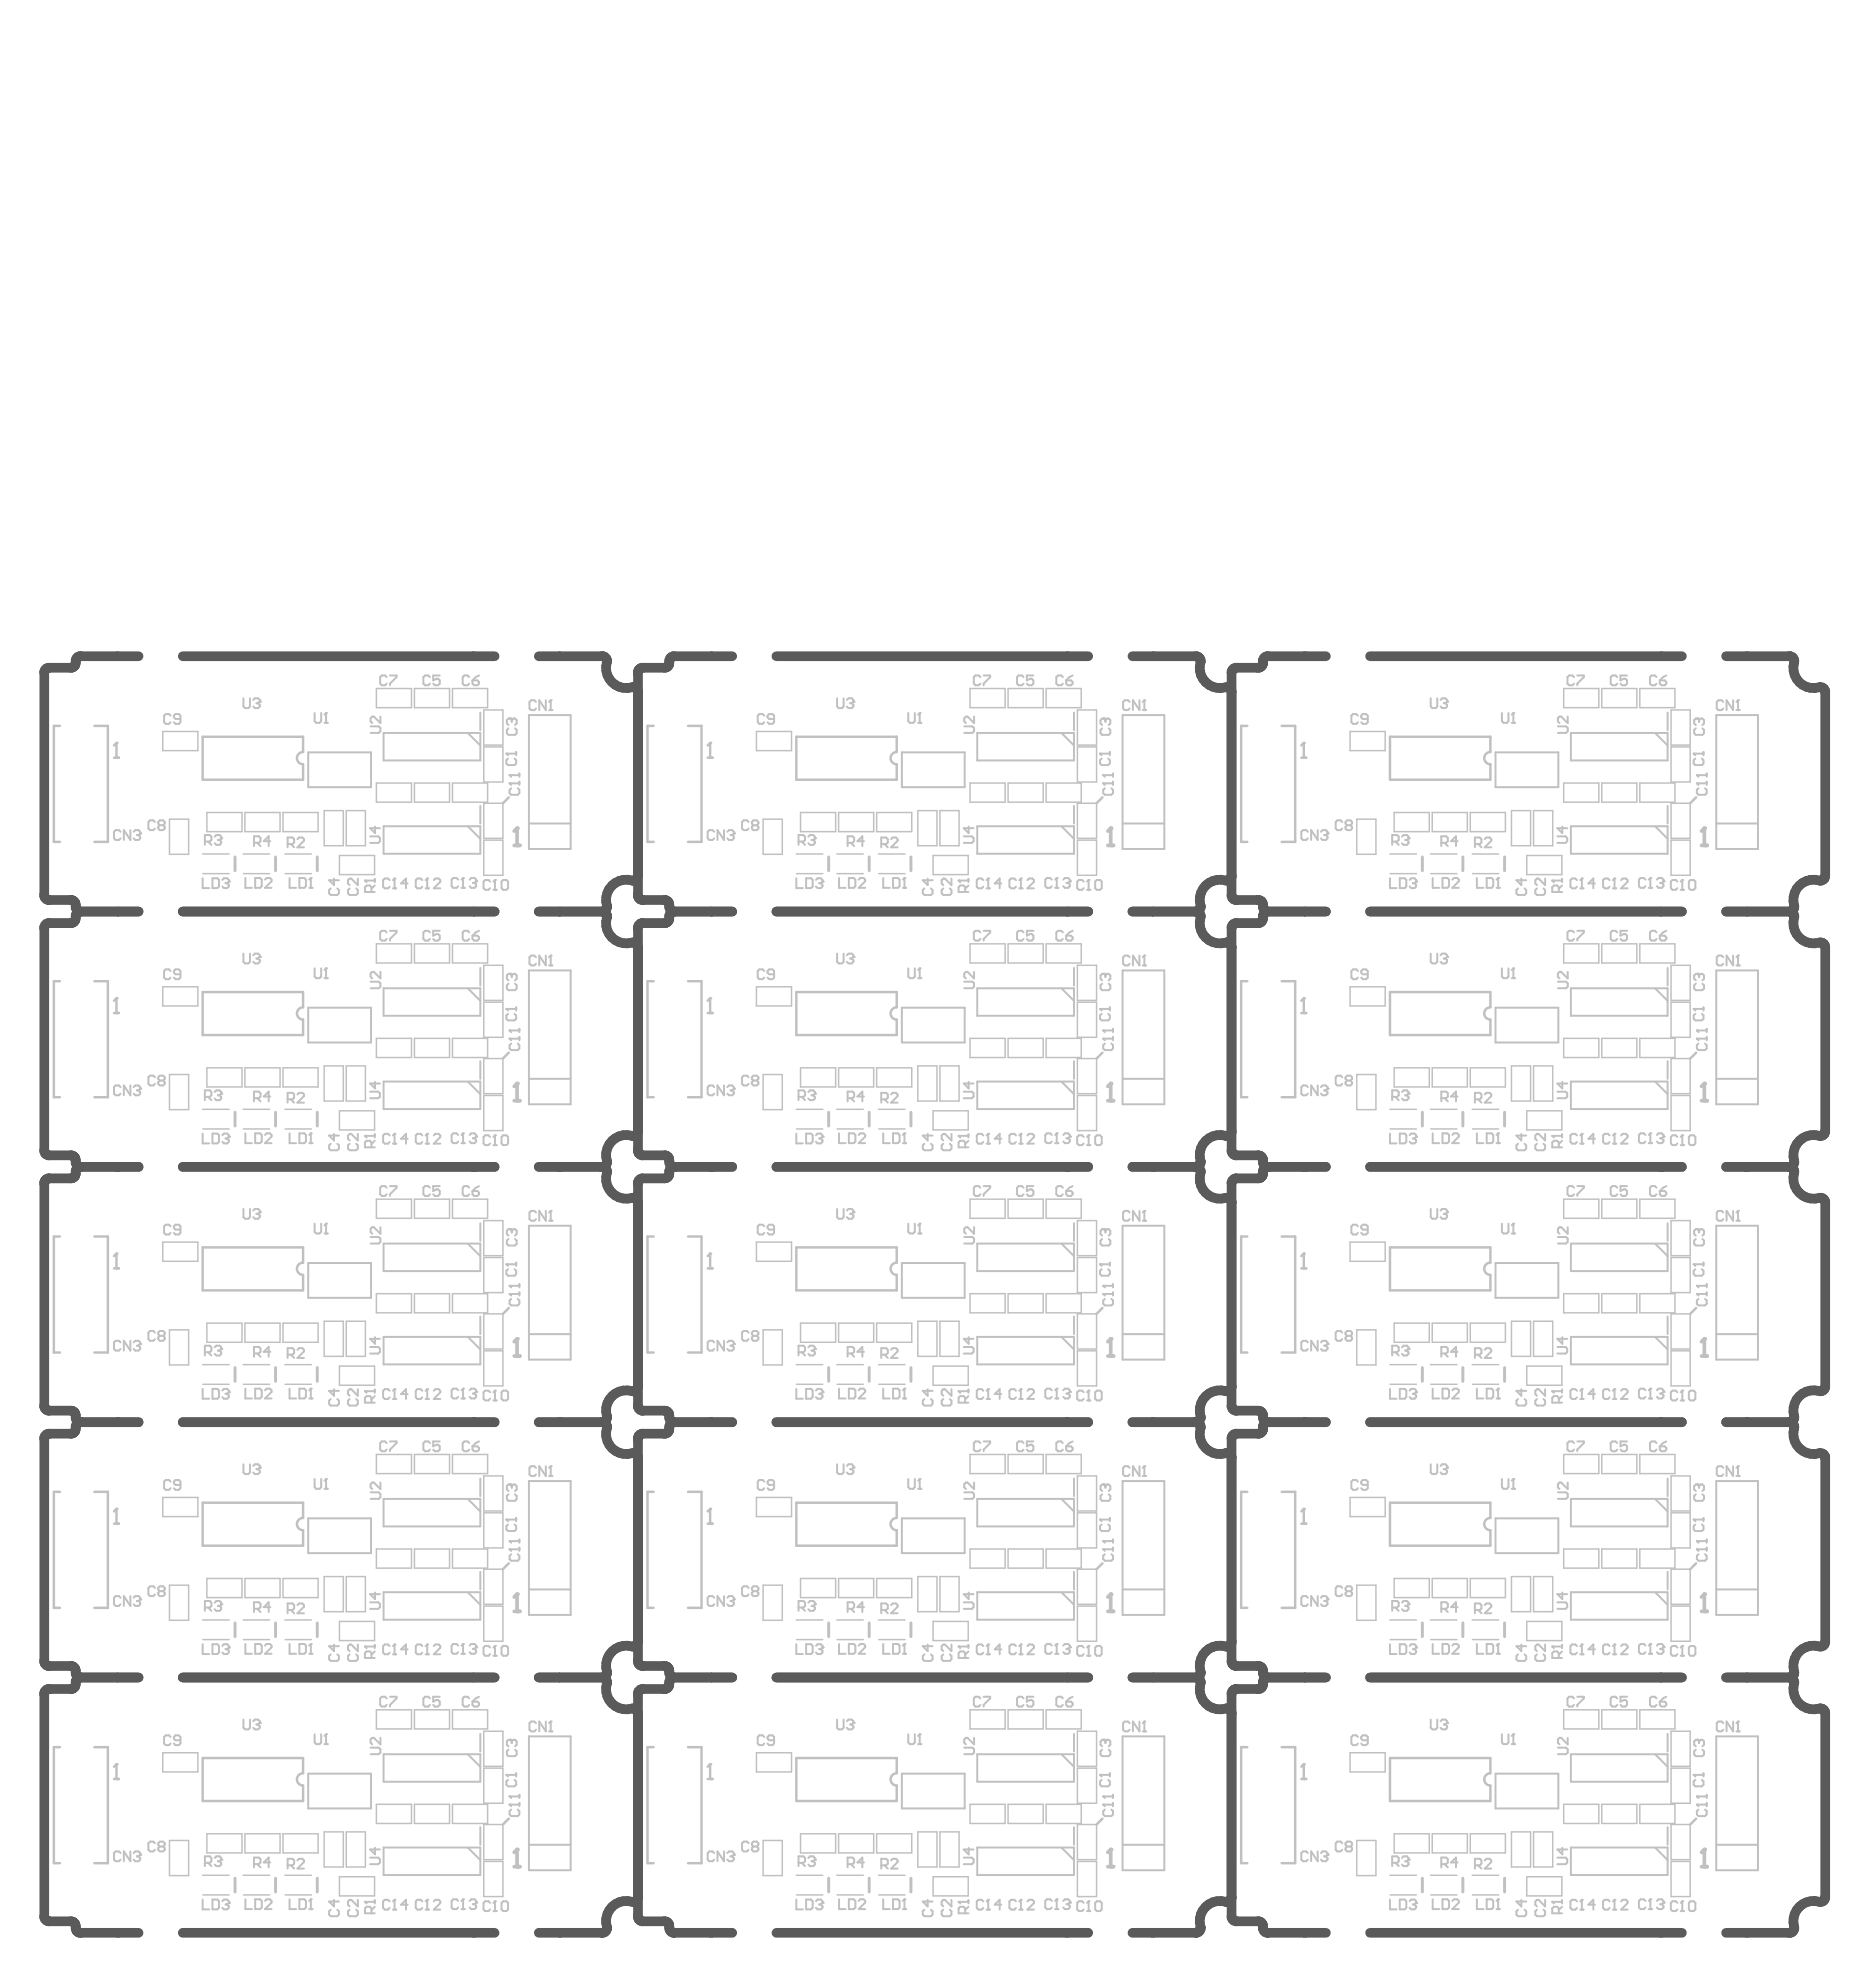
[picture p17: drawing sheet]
<svg xmlns="http://www.w3.org/2000/svg" width="645mm" height="682mm" viewBox="0 0 645 682" stroke-linecap="round" stroke-linejoin="round" font-family="sans-serif">
<g fill="none" stroke="#5a5a5a" stroke-width="3.3">
<path d="M47.7 225.9h-20a1.95 1.95 0 0 0-1.7 2.6 1.67 1.67 0 0 1-1.7 1.4h-7.8l-1 .8-.3 .8v76.7l.3 .8 1 .8h7.8a2.04 2.04 0 0 1 1.8 2.8l.8 1 .8 .2M62.9 225.9h107.3M185.4 225.9h21.8M207.2 225.9l1.2 .5 .5 1.2M208.9 227.6a7.2 7.2 0 0 0 1.8 7.3 7.2 7.2 0 0 0 7.3 1.7l1.1 .5 .4 1.1M252 225.9h-20a1.95 1.95 0 0 0-1.7 2.6 1.67 1.67 0 0 1-1.7 1.4h-7.9l-.9 .8-.3 .8v76.7l.3 .8 .9 .8h7.9a2.04 2.04 0 0 1 1.8 2.8l.8 1 .8 .2M267.2 225.9h107.3M389.7 225.9h21.8M411.5 225.9l1.2 .5 .5 1.2M413.2 227.6a7.2 7.2 0 0 0 1.7 7.3 7.2 7.2 0 0 0 7.4 1.7l1.1 .5 .4 1.1M456.3 225.9h-20a1.95 1.95 0 0 0-1.7 2.6 1.67 1.67 0 0 1-1.7 1.4h-7.9l-1 .8-.2 .8v76.7l.2 .8 1 .8h7.9a2.04 2.04 0 0 1 1.8 2.8l.7 1 .9 .2M471.5 225.9h107.3"/>
<path d="M594 225.9h21.8M615.8 225.9l1.2 .5 .5 1.2M617.5 227.6a7.2 7.2 0 0 0 1.7 7.3 7.2 7.2 0 0 0 7.4 1.7l1.1 .5 .4 1.1v63.3a1.66 1.66 0 0 1-1.9 1.6 7 7 0 0 0-8.8 8.7M27.7 313.8a1.95 1.95 0 0 0-1.7 2.6 1.67 1.67 0 0 1-1.7 1.4h-7.8l-1 .8-.3 .8v76.6l.3 .9 1 .7 7.8 .1a2.04 2.04 0 0 1 1.8 2.8l.8 .9 .8 .3M27.7 313.8h20M62.9 313.8h107.3M185.4 313.8h21.8M207.2 313.8l1.2 .5 .5 1.2M208.8 311.8h.1M208.9 311.8a1.66 1.66 0 0 1-1.7 2M208.9 315.5a7.2 7.2 0 0 0 1.8 7.3 7.2 7.2 0 0 0 7.3 1.6l1.1 .6 .4 1.1M219.5 301.5a1.66 1.66 0 0 1-1.9 1.6 7 7 0 0 0-8.8 8.7"/>
<path d="M232 313.8a1.95 1.95 0 0 0-1.7 2.6 1.67 1.67 0 0 1-1.7 1.4h-7.9l-.9 .8-.3 .8v76.6l.3 .9 .9 .7 7.9 .1a2.04 2.04 0 0 1 1.8 2.8l.8 .9 .8 .3M232 313.8h20M267.2 313.8h107.3M389.7 313.8h21.8M411.5 313.8l1.2 .5 .5 1.2M413.1 311.8h.1M413.1 311.8a1.66 1.66 0 0 1-1.6 2M413.2 315.5a7.2 7.2 0 0 0 1.7 7.3 7.2 7.2 0 0 0 7.4 1.6l1.1 .6 .4 1.1M423.8 301.5a1.66 1.66 0 0 1-1.9 1.6 7 7 0 0 0-8.8 8.7M436.3 313.8a1.95 1.95 0 0 0-1.7 2.6 1.67 1.67 0 0 1-1.7 1.4h-7.9l-1 .8-.2 .8v76.6l.2 .9 1 .7 7.9 .1a2.04 2.04 0 0 1 1.8 2.8l.7 .9 .9 .3M436.3 313.8h20M471.5 313.8h107.3"/>
<path d="M594 313.8h21.8M615.8 313.8l1.2 .5 .5 1.2M617.4 311.8h.1M617.4 311.8a1.66 1.66 0 0 1-1.6 2M617.5 315.5a7.2 7.2 0 0 0 1.7 7.3 7.2 7.2 0 0 0 7.4 1.6l1.1 .6 .4 1.1v63.3a1.66 1.66 0 0 1-1.9 1.6 7 7 0 0 0-8.8 8.7M208.8 399.7h.1M208.9 399.7a1.66 1.66 0 0 1-1.7 2M219.5 389.4a1.66 1.66 0 0 1-1.9 1.6 7 7 0 0 0-8.8 8.7M413.1 399.7h.1M413.1 399.7a1.66 1.66 0 0 1-1.6 2M423.8 389.4a1.66 1.66 0 0 1-1.9 1.6 7 7 0 0 0-8.8 8.7M617.4 399.7h.1"/>
<path d="M617.4 399.7a1.66 1.66 0 0 1-1.6 2M27.7 401.7a1.95 1.95 0 0 0-1.7 2.5 1.67 1.67 0 0 1-1.7 1.4l-7.8 .1-1 .8-.3 .8v76.6l.3 .9 1 .7 7.8 .1a2.04 2.04 0 0 1 1.8 2.7l.8 1 .8 .3M27.7 401.7h20M62.9 401.7h107.3M185.4 401.7h21.8M207.2 401.7l1.2 .5 .5 1.1M208.9 403.3a7.2 7.2 0 0 0 1.8 7.4 7.2 7.2 0 0 0 7.3 1.6l1.1 .6 .4 1.1M232 401.7a1.95 1.95 0 0 0-1.7 2.5 1.67 1.67 0 0 1-1.7 1.4l-7.9 .1-.9 .8-.3 .8v76.6l.3 .9 .9 .7 7.9 .1a2.04 2.04 0 0 1 1.8 2.7l.8 1 .8 .3M232 401.7h20M267.2 401.7h107.3M389.7 401.7h21.8M411.5 401.7l1.2 .5 .5 1.1"/>
<path d="M413.2 403.3a7.2 7.2 0 0 0 1.7 7.4 7.2 7.2 0 0 0 7.4 1.6l1.1 .6 .4 1.1M436.3 401.7a1.95 1.95 0 0 0-1.7 2.5 1.67 1.67 0 0 1-1.7 1.4l-7.9 .1-1 .8-.2 .8v76.6l.2 .9 1 .7 7.9 .1a2.04 2.04 0 0 1 1.8 2.7l.7 1 .9 .3M436.3 401.7h20M471.5 401.7h107.3M594 401.7h21.8M615.8 401.7l1.2 .5 .5 1.1M617.5 403.3a7.2 7.2 0 0 0 1.7 7.4 7.2 7.2 0 0 0 7.4 1.6l1.1 .6 .4 1.1v63.2a1.66 1.66 0 0 1-1.9 1.7 7 7 0 0 0-8.8 8.7M219.5 477.2a1.66 1.66 0 0 1-1.9 1.7 7 7 0 0 0-8.8 8.7M423.8 477.2a1.66 1.66 0 0 1-1.9 1.7 7 7 0 0 0-8.8 8.7M27.7 489.6a1.95 1.95 0 0 0-1.7 2.5 1.67 1.67 0 0 1-1.7 1.4l-7.8 .1-1 .8-.3 .8v76.6l.3 .9 1 .7 7.8 .1a2.04 2.04 0 0 1 1.8 2.7l.8 1 .8 .3M27.7 489.6h20M62.9 489.6h107.3"/>
<path d="M185.4 489.6h21.8M207.2 489.6l1.2 .5 .5 1.1M208.8 487.6h.1M208.9 487.6a1.66 1.66 0 0 1-1.7 2M208.9 491.2a7.2 7.2 0 0 0 1.8 7.4 7.2 7.2 0 0 0 7.3 1.6l1.1 .6 .4 1.1M232 489.6a1.95 1.95 0 0 0-1.7 2.5 1.67 1.67 0 0 1-1.7 1.4l-7.9 .1-.9 .8-.3 .8v76.6l.3 .9 .9 .7 7.9 .1a2.04 2.04 0 0 1 1.8 2.7l.8 1 .8 .3M232 489.6h20M267.2 489.6h107.3M389.7 489.6h21.8M411.5 489.6l1.2 .5 .5 1.1M413.1 487.6h.1M413.1 487.6a1.66 1.66 0 0 1-1.6 2"/>
<path d="M413.2 491.2a7.2 7.2 0 0 0 1.7 7.4 7.2 7.2 0 0 0 7.4 1.6l1.1 .6 .4 1.1M436.3 489.6a1.95 1.95 0 0 0-1.7 2.5 1.67 1.67 0 0 1-1.7 1.4l-7.9 .1-1 .8-.2 .8v76.6l.2 .9 1 .7 7.9 .1a2.04 2.04 0 0 1 1.8 2.7l.7 1 .9 .3M436.3 489.6h20M471.5 489.6h107.3M594 489.6h21.8M615.8 489.6l1.2 .5 .5 1.1M617.4 487.6h.1M617.4 487.6a1.66 1.66 0 0 1-1.6 2M617.5 491.2a7.2 7.2 0 0 0 1.7 7.4 7.2 7.2 0 0 0 7.4 1.6l1.1 .6 .4 1.1v63.2a1.66 1.66 0 0 1-1.9 1.7 7 7 0 0 0-8.8 8.7M27.7 577.5a1.95 1.95 0 0 0-1.7 2.5 1.67 1.67 0 0 1-1.7 1.4l-7.8 .1-1 .7-.3 .9v76.6l.3 .9 1 .7 7.8 .1a2.04 2.04 0 0 1 1.8 2.7l.8 1 .8 .2h20M27.7 577.5h20M62.9 577.5h107.3"/>
<path d="M185.4 577.5h21.8M207.2 577.5l1.2 .4 .5 1.2M208.8 575.5h.1M208.9 575.5a1.66 1.66 0 0 1-1.7 2M208.9 579.1a7.2 7.2 0 0 0 1.8 7.4 7.2 7.2 0 0 0 7.3 1.6l1.1 .6 .4 1.1M219.5 565.1a1.66 1.66 0 0 1-1.9 1.7 7 7 0 0 0-8.8 8.7M232 577.5a1.95 1.95 0 0 0-1.7 2.5 1.67 1.67 0 0 1-1.7 1.4l-7.9 .1-.9 .7-.3 .9v76.6l.3 .9 .9 .7 7.9 .1a2.04 2.04 0 0 1 1.8 2.7l.8 1 .8 .2h20M232 577.5h20M267.2 577.5h107.3M389.7 577.5h21.8M411.5 577.5l1.2 .4 .5 1.2M413.1 575.5h.1"/>
<path d="M413.1 575.5a1.66 1.66 0 0 1-1.6 2M413.2 579.1a7.2 7.2 0 0 0 1.7 7.4 7.2 7.2 0 0 0 7.4 1.6l1.1 .6 .4 1.1M423.8 565.1a1.66 1.66 0 0 1-1.9 1.7 7 7 0 0 0-8.8 8.7M436.3 577.5a1.95 1.95 0 0 0-1.7 2.5 1.67 1.67 0 0 1-1.7 1.4l-7.9 .1-1 .7-.2 .9v76.6l.2 .9 1 .7 7.9 .1a2.04 2.04 0 0 1 1.8 2.7l.7 1 .9 .2h20M436.3 577.5h20M471.5 577.5h107.3M594 577.5h21.8M615.8 577.5l1.2 .4 .5 1.2M617.4 575.5h.1M617.4 575.5a1.66 1.66 0 0 1-1.6 2M617.5 579.1a7.2 7.2 0 0 0 1.7 7.4 7.2 7.2 0 0 0 7.4 1.6l1.1 .6 .4 1.1v63.2a1.66 1.66 0 0 1-1.9 1.7 7 7 0 0 0-8.8 8.7M219.5 653a1.66 1.66 0 0 1-1.9 1.7 7 7 0 0 0-8.8 8.7"/>
<path d="M423.8 653a1.66 1.66 0 0 1-1.9 1.7 7 7 0 0 0-8.8 8.7M62.9 665.3h107.3M208.8 663.4h.1M208.9 663.4a1.66 1.66 0 0 1-1.7 1.9h-21.8M267.2 665.3h107.3M413.1 663.4h.1M413.1 663.4a1.66 1.66 0 0 1-1.6 1.9h-21.8M471.5 665.3h107.3M617.4 663.4h.1M617.4 663.4a1.66 1.66 0 0 1-1.6 1.9h-21.8"/>
</g>
<g fill="none" stroke="#c0c0c0" stroke-width=".85">
<path d="M20.6 249.9h-2.1v39.9h2.1M32.5 249.9h4.6v39.9h-4.6M104.3 258.9v-5.3h-34.6v14.8h34.6v-5.3M224.9 249.9h-2.1v39.9h2.1M236.8 249.9h4.6v39.9h-4.6M308.6 258.9v-5.3h-34.6v14.8h34.6v-5.3M429.2 249.9h-2.1v39.9h2.1M441.1 249.9h4.6v39.9h-4.6M512.9 258.9v-5.3h-34.6v14.8h34.6v-5.3M175.1 274.5l-2 2M379.4 274.5l-2.1 2M583.7 274.5l-2.1 2"/>
<path d="M20.6 337.8h-2.1v39.9h2.1M32.5 337.8h4.6v39.9h-4.6M224.9 337.8h-2.1v39.9h2.1M236.8 337.8h4.6v39.9h-4.6M429.2 337.8h-2.1v39.9h2.1M441.1 337.8h4.6v39.9h-4.6M104.3 346.7v-5.2h-34.6v14.8h34.6v-5.3M308.6 346.7v-5.2h-34.6v14.8h34.6v-5.3M512.9 346.7v-5.2h-34.6v14.8h34.6v-5.3M175.1 362.4l-2 2M379.4 362.4l-2.1 2M583.7 362.4l-2.1 2"/>
<path d="M20.6 425.7h-2.1v39.9h2.1M32.5 425.7h4.6v39.9h-4.6M104.3 434.6v-5.2h-34.6v14.8h34.6v-5.3M224.9 425.7h-2.1v39.9h2.1M236.8 425.7h4.6v39.9h-4.6M308.6 434.6v-5.2h-34.6v14.8h34.6v-5.3M429.2 425.7h-2.1v39.9h2.1M441.1 425.7h4.6v39.9h-4.6M512.9 434.6v-5.2h-34.6v14.8h34.6v-5.3M175.1 450.2l-2 2.1M379.4 450.2l-2.1 2.1M583.7 450.2l-2.1 2.1"/>
<path d="M20.6 513.5h-2.1v40h2.1M32.5 513.5h4.6v40h-4.6M224.9 513.5h-2.1v40h2.1M236.8 513.5h4.6v40h-4.6M429.2 513.5h-2.1v40h2.1M441.1 513.5h4.6v40h-4.6M104.3 522.5v-5.2h-34.6v14.8h34.6v-5.3M175.1 538.1l-2 2.1M308.6 522.5v-5.2h-34.6v14.8h34.6v-5.3M379.4 538.1l-2.1 2.1M512.9 522.5v-5.2h-34.6v14.8h34.6v-5.3M583.7 538.1l-2.1 2.1"/>
<path d="M20.6 601.4h-2.1v40h2.1M32.5 601.4h4.6v40h-4.6M104.3 610.4v-5.2h-34.6v14.8h34.6v-5.4M224.9 601.4h-2.1v40h2.1M236.8 601.4h4.6v40h-4.6M308.6 610.4v-5.2h-34.6v14.8h34.6v-5.4M429.2 601.4h-2.1v40h2.1M441.1 601.4h4.6v40h-4.6M512.9 610.4v-5.2h-34.6v14.8h34.6v-5.4M175.1 626l-2 2.1M379.4 626l-2.1 2.1M583.7 626l-2.1 2.1"/>
</g>
<g fill="none" stroke="#c0c0c0" stroke-width=".51">
<path d="M129.5 237h12.1v6.6h-12.1zM142.6 237h12.1v6.6h-12.1zM155.7 237h12.1v6.6h-12.1zM333.8 237h12.1v6.6h-12.1zM346.9 237h12.1v6.6h-12.1zM360 237h12.1v6.6h-12.1zM538.1 237h12.1v6.6h-12.1zM551.2 237h12.1v6.6h-12.1zM564.3 237h12.1v6.6h-12.1zM56 251.8h12.1v6.6h-12.1zM166.5 244.4h6.6v12.1h-6.6zM166.5 257.1h6.6v12.1h-6.6z"/>
<path d="M260.3 251.8h12.1v6.6h-12.1zM370.8 244.4h6.5v12.1h-6.5zM370.8 257.1h6.5v12.1h-6.5zM464.6 251.8h12.1v6.6h-12.1zM575 244.4h6.6v12.1h-6.6zM575 257.1h6.6v12.1h-6.6zM71.2 279.7h12.1v6.6h-12.1zM84.3 279.7h12.1v6.6h-12.1zM97.4 279.7h12.1v6.6h-12.1zM111.6 279h6.5v12.1h-6.5zM119.2 279h6.5v12.1h-6.5zM129.5 269.6h12.1v6.5h-12.1z"/>
<path d="M142.6 269.6h12.1v6.5h-12.1zM155.7 269.6h12.1v6.5h-12.1zM166.5 276.5h6.6v12.1h-6.6zM275.5 279.7h12.1v6.6h-12.1zM288.6 279.7h12.1v6.6h-12.1zM301.7 279.7h12.1v6.6h-12.1zM315.8 279h6.6v12.1h-6.6zM323.4 279h6.6v12.1h-6.6zM333.8 269.6h12.1v6.5h-12.1zM346.9 269.6h12.1v6.5h-12.1zM360 269.6h12.1v6.5h-12.1zM370.8 276.5h6.5v12.1h-6.5z"/>
<path d="M479.8 279.7h12v6.6h-12zM492.9 279.7h12v6.6h-12zM506 279.7h12v6.6h-12zM520.1 279h6.6v12.1h-6.6zM527.7 279h6.6v12.1h-6.6zM538.1 269.6h12.1v6.5h-12.1zM551.2 269.6h12.1v6.5h-12.1zM564.3 269.6h12.1v6.5h-12.1zM575 276.5h6.6v12.1h-6.6zM58.3 282h6.6v12.1h-6.6zM69.7 294h9.2M83.7 294h9.1"/>
<path d="M98 294h9.2M116.8 294.5h12.1v6.6h-12.1zM166.5 289.2h6.6v12.1h-6.6zM262.6 282h6.6v12.1h-6.6zM274 294h9.1M288 294h9.1M302.3 294h9.1M321.1 294.5h12.1v6.6h-12.1zM370.8 289.2h6.5v12.1h-6.5zM466.9 282h6.6v12.1h-6.6zM478.3 294h9.1M492.2 294h9.2"/>
<path d="M506.6 294h9.1M525.4 294.5h12.1v6.6h-12.1zM575 289.2h6.6v12.1h-6.6zM69.8 300.7h9.1M83.8 300.7h9M98.1 300.7h9.1M274.1 300.7h9M288 300.7h9.1M302.4 300.7h9M478.4 300.7h9M492.3 300.7h9.1M506.7 300.7h9"/>
<path d="M56 339.7h12.1v6.6h-12.1zM129.5 324.9h12.1v6.6h-12.1zM142.6 324.9h12.1v6.6h-12.1zM155.7 324.9h12.1v6.6h-12.1zM166.5 332.3h6.6v12.1h-6.6zM260.3 339.7h12.1v6.6h-12.1zM333.8 324.9h12.1v6.6h-12.1zM346.9 324.9h12.1v6.6h-12.1zM360 324.9h12.1v6.6h-12.1zM370.8 332.3h6.5v12.1h-6.5zM464.6 339.7h12.1v6.6h-12.1zM538.1 324.9h12.1v6.6h-12.1z"/>
<path d="M551.2 324.9h12.1v6.6h-12.1zM564.3 324.9h12.1v6.6h-12.1zM575 332.3h6.6v12.1h-6.6zM129.5 357.4h12.1v6.6h-12.1zM142.6 357.4h12.1v6.6h-12.1zM155.7 357.4h12.1v6.6h-12.1zM166.5 345h6.6v12.1h-6.6zM333.8 357.4h12.1v6.6h-12.1zM346.9 357.4h12.1v6.6h-12.1zM360 357.4h12.1v6.6h-12.1zM370.8 345h6.5v12.1h-6.5zM538.1 357.4h12.1v6.6h-12.1z"/>
<path d="M551.2 357.4h12.1v6.6h-12.1zM564.3 357.4h12.1v6.6h-12.1zM575 345h6.6v12.1h-6.6zM58.3 369.9h6.6v12.1h-6.6zM71.2 367.6h12.1v6.6h-12.1zM84.3 367.6h12.1v6.6h-12.1zM97.4 367.6h12.1v6.6h-12.1zM111.6 366.9h6.5v12.1h-6.5zM119.2 366.9h6.5v12.1h-6.5zM166.5 364.4h6.6v12.1h-6.6zM166.5 377.1h6.6v12.1h-6.6zM262.6 369.9h6.6v12.1h-6.6z"/>
<path d="M275.5 367.6h12.1v6.6h-12.1zM288.6 367.6h12.1v6.6h-12.1zM301.7 367.6h12.1v6.6h-12.1zM315.8 366.9h6.6v12.1h-6.6zM323.4 366.9h6.6v12.1h-6.6zM370.8 364.4h6.5v12.1h-6.5zM370.8 377.1h6.5v12.1h-6.5zM466.9 369.9h6.6v12.1h-6.6zM479.8 367.6h12v6.6h-12zM492.9 367.6h12v6.6h-12zM506 367.6h12v6.6h-12zM520.1 366.9h6.6v12.1h-6.6z"/>
<path d="M527.7 366.9h6.6v12.1h-6.6zM575 364.4h6.6v12.1h-6.6zM575 377.1h6.6v12.1h-6.6zM69.7 381.9h9.2M69.8 388.6h9.1M83.7 381.9h9.1M83.8 388.6h9M98 381.9h9.2M98.1 388.6h9.1M116.8 382.4h12.1v6.6h-12.1zM274 381.9h9.1M274.1 388.6h9"/>
<path d="M288 381.9h9.1M288 388.6h9.1M302.3 381.9h9.1M302.4 388.6h9M321.1 382.4h12.1v6.6h-12.1zM478.3 381.9h9.1M478.4 388.6h9M492.2 381.9h9.2M492.3 388.6h9.1M506.6 381.9h9.1M506.7 388.6h9M525.4 382.4h12.1v6.6h-12.1z"/>
<path d="M129.5 412.8h12.1v6.6h-12.1zM142.6 412.8h12.1v6.6h-12.1zM155.7 412.8h12.1v6.6h-12.1zM333.8 412.8h12.1v6.6h-12.1zM346.9 412.8h12.1v6.6h-12.1zM360 412.8h12.1v6.6h-12.1zM538.1 412.8h12.1v6.6h-12.1zM551.2 412.8h12.1v6.6h-12.1zM564.3 412.8h12.1v6.6h-12.1zM56 427.6h12.1v6.6h-12.1zM166.5 420.2h6.6v12.1h-6.6zM166.5 432.9h6.6v12.1h-6.6z"/>
<path d="M260.3 427.6h12.1v6.6h-12.1zM370.8 420.2h6.5v12.1h-6.5zM370.8 432.9h6.5v12.1h-6.5zM464.6 427.6h12.1v6.6h-12.1zM575 420.2h6.6v12.1h-6.6zM575 432.9h6.6v12.1h-6.6zM58.3 457.8h6.6v12.1h-6.6zM71.2 455.5h12.1v6.6h-12.1zM84.3 455.5h12.1v6.6h-12.1zM97.4 455.5h12.1v6.6h-12.1zM111.6 454.8h6.5v12.1h-6.5zM119.2 454.8h6.5v12.1h-6.5z"/>
<path d="M129.5 445.3h12.1v6.6h-12.1zM142.6 445.3h12.1v6.6h-12.1zM155.7 445.3h12.1v6.6h-12.1zM166.5 452.3h6.6v12.1h-6.6zM262.6 457.8h6.6v12.1h-6.6zM275.5 455.5h12.1v6.6h-12.1zM288.6 455.5h12.1v6.6h-12.1zM301.7 455.5h12.1v6.6h-12.1zM315.8 454.8h6.6v12.1h-6.6zM323.4 454.8h6.6v12.1h-6.6zM333.8 445.3h12.1v6.6h-12.1zM346.9 445.3h12.1v6.6h-12.1z"/>
<path d="M360 445.3h12.1v6.6h-12.1zM370.8 452.3h6.5v12.1h-6.5zM466.9 457.8h6.6v12.1h-6.6zM479.8 455.5h12v6.6h-12zM492.9 455.5h12v6.6h-12zM506 455.5h12v6.6h-12zM520.1 454.8h6.6v12.1h-6.6zM527.7 454.8h6.6v12.1h-6.6zM538.1 445.3h12.1v6.6h-12.1zM551.2 445.3h12.1v6.6h-12.1zM564.3 445.3h12.1v6.6h-12.1zM575 452.3h6.6v12.1h-6.6z"/>
<path d="M69.7 469.8h9.2M69.8 476.5h9.1M83.7 469.8h9.1M83.8 476.5h9M98 469.8h9.2M98.1 476.5h9.1M116.8 470.3h12.1v6.6h-12.1zM166.5 465h6.6v12.1h-6.6zM274 469.8h9.1M274.1 476.5h9M288 469.8h9.1M288 476.5h9.1"/>
<path d="M302.3 469.8h9.1M302.4 476.5h9M321.1 470.3h12.1v6.6h-12.1zM370.8 465h6.5v12.1h-6.5zM478.3 469.8h9.1M478.4 476.5h9M492.2 469.8h9.2M492.3 476.5h9.1M506.6 469.8h9.1M506.7 476.5h9M525.4 470.3h12.1v6.6h-12.1zM575 465h6.6v12.1h-6.6z"/>
<path d="M56 515.5h12.1v6.6h-12.1zM129.5 500.7h12.1v6.6h-12.1zM142.6 500.7h12.1v6.6h-12.1zM155.7 500.7h12.1v6.6h-12.1zM166.5 508.1h6.6v12h-6.6zM260.3 515.5h12.1v6.6h-12.1zM333.8 500.7h12.1v6.6h-12.1zM346.9 500.7h12.1v6.6h-12.1zM360 500.7h12.1v6.6h-12.1zM370.8 508.1h6.5v12h-6.5zM464.6 515.5h12.1v6.6h-12.1zM538.1 500.7h12.1v6.6h-12.1z"/>
<path d="M551.2 500.7h12.1v6.6h-12.1zM564.3 500.7h12.1v6.6h-12.1zM575 508.1h6.6v12h-6.6zM129.5 533.2h12.1v6.6h-12.1zM142.6 533.2h12.1v6.6h-12.1zM155.7 533.2h12.1v6.6h-12.1zM166.5 520.8h6.6v12.1h-6.6zM333.8 533.2h12.1v6.6h-12.1zM346.9 533.2h12.1v6.6h-12.1zM360 533.2h12.1v6.6h-12.1zM370.8 520.8h6.5v12.1h-6.5zM538.1 533.2h12.1v6.6h-12.1z"/>
<path d="M551.2 533.2h12.1v6.6h-12.1zM564.3 533.2h12.1v6.6h-12.1zM575 520.8h6.6v12.1h-6.6zM58.3 545.7h6.6v12.1h-6.6zM69.7 557.6h9.2M71.2 543.4h12.1v6.6h-12.1zM83.7 557.6h9.1M84.3 543.4h12.1v6.6h-12.1zM97.4 543.4h12.1v6.6h-12.1zM98 557.6h9.2M111.6 542.7h6.5v12.1h-6.5zM116.8 558.2h12.1v6.5h-12.1z"/>
<path d="M119.2 542.7h6.5v12.1h-6.5zM166.5 540.2h6.6v12.1h-6.6zM166.5 552.9h6.6v12.1h-6.6zM262.6 545.7h6.6v12.1h-6.6zM274 557.6h9.1M275.5 543.4h12.1v6.6h-12.1zM288 557.6h9.1M288.6 543.4h12.1v6.6h-12.1zM301.7 543.4h12.1v6.6h-12.1zM302.3 557.6h9.1M315.8 542.7h6.6v12.1h-6.6zM321.1 558.2h12.1v6.5h-12.1z"/>
<path d="M323.4 542.7h6.6v12.1h-6.6zM370.8 540.2h6.5v12.1h-6.5zM370.8 552.9h6.5v12.1h-6.5zM466.9 545.7h6.6v12.1h-6.6zM478.3 557.6h9.1M479.8 543.4h12v6.6h-12zM492.2 557.6h9.2M492.9 543.4h12v6.6h-12zM506 543.4h12v6.6h-12zM506.6 557.6h9.1M520.1 542.7h6.6v12.1h-6.6zM525.4 558.2h12.1v6.5h-12.1z"/>
<path d="M527.7 542.7h6.6v12.1h-6.6zM575 540.2h6.6v12.1h-6.6zM575 552.9h6.6v12.1h-6.6zM69.8 564.4h9.1M83.8 564.4h9M98.1 564.4h9.1M274.1 564.4h9M288 564.4h9.1M302.4 564.4h9M478.4 564.4h9M492.3 564.4h9.1M506.7 564.4h9"/>
<path d="M129.5 588.6h12.1v6.6h-12.1zM142.6 588.6h12.1v6.6h-12.1zM155.7 588.6h12.1v6.6h-12.1zM166.5 595.9h6.6v12.1h-6.6zM333.8 588.6h12.1v6.6h-12.1zM346.9 588.6h12.1v6.6h-12.1zM360 588.6h12.1v6.6h-12.1zM370.8 595.9h6.5v12.1h-6.5zM538.1 588.6h12.1v6.6h-12.1zM551.2 588.6h12.1v6.6h-12.1zM564.3 588.6h12.1v6.6h-12.1zM575 595.9h6.6v12.1h-6.6z"/>
<path d="M56 603.4h12.1v6.6h-12.1zM166.5 608.7h6.6v12h-6.6zM260.3 603.4h12.1v6.6h-12.1zM370.8 608.7h6.5v12h-6.5zM464.6 603.4h12.1v6.6h-12.1zM575 608.7h6.6v12h-6.6zM58.3 633.6h6.6v12h-6.6zM71.2 631.3h12.1v6.5h-12.1zM84.3 631.3h12.1v6.5h-12.1zM97.4 631.3h12.1v6.5h-12.1zM111.6 630.6h6.5v12.1h-6.5zM119.2 630.6h6.5v12.1h-6.5z"/>
<path d="M129.5 621.1h12.1v6.6h-12.1zM142.6 621.1h12.1v6.6h-12.1zM155.7 621.1h12.1v6.6h-12.1zM166.5 628.1h6.6v12h-6.6zM262.6 633.6h6.6v12h-6.6zM275.5 631.3h12.1v6.5h-12.1zM288.6 631.3h12.1v6.5h-12.1zM301.7 631.3h12.1v6.5h-12.1zM315.8 630.6h6.6v12.1h-6.6zM323.4 630.6h6.6v12.1h-6.6zM333.8 621.1h12.1v6.6h-12.1zM346.9 621.1h12.1v6.6h-12.1z"/>
<path d="M360 621.1h12.1v6.6h-12.1zM370.8 628.1h6.5v12h-6.5zM466.9 633.6h6.6v12h-6.6zM479.8 631.3h12v6.5h-12zM492.9 631.3h12v6.5h-12zM506 631.3h12v6.5h-12zM520.1 630.6h6.6v12.1h-6.6zM527.7 630.6h6.6v12.1h-6.6zM538.1 621.1h12.1v6.6h-12.1zM551.2 621.1h12.1v6.6h-12.1zM564.3 621.1h12.1v6.6h-12.1zM575 628.1h6.6v12h-6.6z"/>
<path d="M69.7 645.5h9.2M69.8 652.3h9.1M83.7 645.5h9.1M83.8 652.3h9M98 645.5h9.2M98.1 652.3h9.1M116.8 646h12.1v6.6h-12.1zM166.5 640.8h6.6v12.1h-6.6zM274 645.5h9.1M274.1 652.3h9M288 645.5h9.1M288 652.3h9.1"/>
<path d="M302.3 645.5h9.1M302.4 652.3h9M321.1 646h12.1v6.6h-12.1zM370.8 640.8h6.5v12.1h-6.5zM478.3 645.5h9.1M478.4 652.3h9M492.2 645.5h9.2M492.3 652.3h9.1M506.6 645.5h9.1M506.7 652.3h9M525.4 646h12.1v6.6h-12.1zM575 640.8h6.6v12.1h-6.6z"/>
</g>
<g fill="none" stroke="#c0c0c0" stroke-width="1">
<path d="M80.9 295v4.7M94.8 295v4.7M109.2 295v4.7M285.2 295v4.7M299.1 295v4.7M313.5 295v4.7M489.5 295v4.7M503.4 295v4.7M517.8 295v4.7M80.9 382.9v4.7M94.8 382.9v4.7M109.2 382.9v4.7"/>
<path d="M285.2 382.9v4.7M299.1 382.9v4.7M313.5 382.9v4.7M489.5 382.9v4.7M503.4 382.9v4.7M517.8 382.9v4.7M80.9 470.8v4.7M94.8 470.8v4.7M109.2 470.8v4.7M285.2 470.8v4.7M299.1 470.8v4.7M313.5 470.8v4.7"/>
<path d="M489.5 470.8v4.7M503.4 470.8v4.7M517.8 470.8v4.7M80.9 558.7v4.7M94.8 558.7v4.7M109.2 558.7v4.7M285.2 558.7v4.7M299.1 558.7v4.7M313.5 558.7v4.7M489.5 558.7v4.7M503.4 558.7v4.7M517.8 558.7v4.7"/>
<path d="M80.9 646.5v4.8M94.8 646.5v4.8M109.2 646.5v4.8M285.2 646.5v4.8M299.1 646.5v4.8M313.5 646.5v4.8M489.5 646.5v4.8M503.4 646.5v4.8M517.8 646.5v4.8"/>
</g>
<g fill="none" stroke="#c0c0c0" stroke-width=".68">
<path d="M106.1 259h21.6v12h-21.6zM132 252.3h33.3v9.5h-33.3zM161.1 252.4l4.2 4.2M165.3 245.3v6.1M182 246.2h14.4v46h-14.4zM310.4 259h21.6v12h-21.6zM336.3 252.3h33.3v9.5h-33.3zM365.4 252.4l4.2 4.2M369.6 245.3v6.1M386.3 246.2h14.4v46h-14.4zM514.6 259h21.7v12h-21.7zM540.6 252.3h33.3v9.5h-33.3z"/>
<path d="M569.6 252.4l4.3 4.2M573.9 245.3v6.1M590.6 246.2h14.4v46h-14.4zM165.3 277.4v6.1M369.6 277.4v6.1M573.9 277.4v6.1M132 284.4h33.3v9.5h-33.3zM161.1 284.5l4.2 4.2M182 283.5h14.4M336.3 284.4h33.3v9.5h-33.3zM365.4 284.5l4.2 4.2M386.3 283.5h14.4"/>
<path d="M540.6 284.4h33.3v9.5h-33.3zM569.6 284.5l4.3 4.2M590.6 283.5h14.4M165.3 333.2v6.1M182 334.1h14.4v46h-14.4zM369.6 333.2v6.1M386.3 334.1h14.4v46h-14.4zM573.9 333.2v6.1M590.6 334.1h14.4v46h-14.4zM106.1 346.9h21.6v12h-21.6zM132 340.2h33.3v9.5h-33.3zM161.1 340.3l4.2 4.2"/>
<path d="M310.4 346.9h21.6v12h-21.6zM336.3 340.2h33.3v9.5h-33.3zM365.4 340.3l4.2 4.2M514.6 346.9h21.7v12h-21.7zM540.6 340.2h33.3v9.5h-33.3zM569.6 340.3l4.3 4.2M132 372.3h33.3v9.5h-33.3zM161.1 372.4l4.2 4.2M165.3 365.3v6.1M182 371.4h14.4M336.3 372.3h33.3v9.5h-33.3zM365.4 372.4l4.2 4.2"/>
<path d="M369.6 365.3v6.1M386.3 371.4h14.4M540.6 372.3h33.3v9.5h-33.3zM569.6 372.4l4.3 4.2M573.9 365.3v6.1M590.6 371.4h14.4M106.1 434.8h21.6v12h-21.6zM132 428.1h33.3v9.5h-33.3zM161.1 428.2l4.2 4.2M165.3 421.1v6.1M182 421.9h14.4v46.1h-14.4zM310.4 434.8h21.6v12h-21.6z"/>
<path d="M336.3 428.1h33.3v9.5h-33.3zM365.4 428.2l4.2 4.2M369.6 421.1v6.1M386.3 421.9h14.4v46.1h-14.4zM514.6 434.8h21.7v12h-21.7zM540.6 428.1h33.3v9.5h-33.3zM569.6 428.2l4.3 4.2M573.9 421.1v6.1M590.6 421.9h14.4v46.1h-14.4zM165.3 453.2v6.1M182 459.3h14.4M369.6 453.2v6.1"/>
<path d="M386.3 459.3h14.4M573.9 453.2v6.1M590.6 459.3h14.4M132 460.2h33.3v9.5h-33.3zM161.1 460.3l4.2 4.2M336.3 460.2h33.3v9.5h-33.3zM365.4 460.3l4.2 4.2M540.6 460.2h33.3v9.5h-33.3zM569.6 460.3l4.3 4.2M132 516h33.3v9.4h-33.3zM161.1 516.1l4.2 4.2M165.3 509v6"/>
<path d="M182 509.8h14.4v46.1h-14.4zM336.3 516h33.3v9.4h-33.3zM365.4 516.1l4.2 4.2M369.6 509v6M386.3 509.8h14.4v46.1h-14.4zM540.6 516h33.3v9.4h-33.3zM569.6 516.1l4.3 4.2M573.9 509v6M590.6 509.8h14.4v46.1h-14.4zM106.1 522.7h21.6v11.9h-21.6zM310.4 522.7h21.6v11.9h-21.6zM514.6 522.7h21.7v11.9h-21.7z"/>
<path d="M132 548.1h33.3v9.5h-33.3zM161.1 548.2l4.2 4.2M165.3 541.1v6.1M182 547.1h14.4M336.3 548.1h33.3v9.5h-33.3zM365.4 548.2l4.2 4.2M369.6 541.1v6.1M386.3 547.1h14.4M540.6 548.1h33.3v9.5h-33.3zM569.6 548.2l4.3 4.2M573.9 541.1v6.1M590.6 547.1h14.4"/>
<path d="M83.8 591.9v2.9l.5 .5h1.2l.5-.5v-2.9M87.1 592.5l.6-.6h1.1l.6 .6v.6M165.3 596.9v6M182 597.7h14.4v46.1h-14.4zM369.6 596.9v6M386.3 597.7h14.4v46.1h-14.4zM573.9 596.9v6M590.6 597.7h14.4v46.1h-14.4zM106.1 610.6h21.6v11.9h-21.6zM132 603.9h33.3v9.4h-33.3zM161.1 604l4.2 4.2M310.4 610.6h21.6v11.9h-21.6z"/>
<path d="M336.3 603.9h33.3v9.4h-33.3zM365.4 604l4.2 4.2M514.6 610.6h21.7v11.9h-21.7zM540.6 603.9h33.3v9.4h-33.3zM569.6 604l4.3 4.2M132 636h33.3v9.4h-33.3zM161.1 636.1l4.2 4.2M165.3 629v6.1M182 635h14.4M336.3 636h33.3v9.4h-33.3zM365.4 636.1l4.2 4.2M369.6 629v6.1"/>
<path d="M386.3 635h14.4M540.6 636h33.3v9.4h-33.3zM569.6 636.1l4.3 4.2M573.9 629v6.1M590.6 635h14.4"/>
</g>
<circle cx="89.4" cy="593.1" r=".34" fill="#c0c0c0"/>
<path d="M88.3 593.6h.5M88.8 593.6l.6 .6v.6l-.6 .5h-1.1l-.6-.5M89.4 593.1l-.6 .5M108.3 597v2.8l.5 .6h1.2l.5-.6v-2.8M112.2 597v3.4M111.6 600.4h1.2" fill="none" stroke="#c0c0c0" stroke-width=".68"/>
<circle cx="112.2" cy="597" r=".34" fill="#c0c0c0"/>
<path d="M112.2 597l-.6 .6M175.4 621.2h3.3M175.9 622.9l-.5 .6v1.1l.5 .6h2.3l.5-.6v-1.1l-.5-.6M178.7 620.6v1.2" fill="none" stroke="#c0c0c0" stroke-width=".68"/>
<circle cx="175.4" cy="621.2" r=".34" fill="#c0c0c0"/>
<path d="M175.4 618.4h3.3M178.7 617.8v1.2M175.4 621.2l.5 .6" fill="none" stroke="#c0c0c0" stroke-width=".68"/>
<circle cx="175.4" cy="618.4" r=".34" fill="#c0c0c0"/>
<path d="M175.4 618.4l.5 .6M127.4 639.5h2.8l.5 .5v1.2l-.5 .5h-2.8M129 636.1v2.2l-1.6-1.7h3.3M113.8 657.4l-.5 .5v1.2l.5 .5h2.3l.5-.5v-1.2l-.5-.5M114.9 654v2.3l-1.6-1.7h3.3M145.3 654.5l-.5-.5h-1.2l-.5 .5v2.3l.5 .6h1.2l.5-.6M146.5 657.4h1.1M147 654v3.4" fill="none" stroke="#c0c0c0" stroke-width=".68"/>
<circle cx="147" cy="654" r=".34" fill="#c0c0c0"/>
<path d="M134.1 654.5l-.6-.5h-1.1l-.6 .5v2.3l.6 .6h1.1l.6-.6M135.2 657.4h1.1M135.8 654v3.4M147 654l-.5 .5M149.3 654.5l.5-.5h1.2l.5 .5v.6l-2.2 2.3h2.2" fill="none" stroke="#c0c0c0" stroke-width=".68"/>
<circle cx="135.8" cy="654" r=".34" fill="#c0c0c0"/>
<path d="M175.5 598.9h-.5l-.6 .6v1.1l.6 .6M175 602.3l-.6 .5v1.2l.6 .5h2.2l.6-.5v-1.2l-.6-.5M135.8 654l-.6 .5M140.3 655.7h-2.3l1.7-1.7v3.4" fill="none" stroke="#c0c0c0" stroke-width=".68"/>
<circle cx="175.5" cy="598.9" r=".34" fill="#c0c0c0"/>
<path d="M161.5 584.6l-.6-.5h-1.1l-.6 .5v2.3l.6 .6h1.1l.6-.6M162.6 585.8h1.7l.5 .5v.6l-.5 .6h-1.1l-.6-.6zM164.8 584.1l-1.1 .5-1.1 1.2M175.5 598.9l.6 .6M176.1 599.5v.5M176.1 599.5l.6-.6h.5l.6 .6v1.1l-.6 .6M168.6 655l-.5-.5h-1.1l-.6 .5v2.3l.6 .6h1.1l.5-.6M169.8 657.9h1.1M170.3 654.5v3.4" fill="none" stroke="#c0c0c0" stroke-width=".68"/>
<circle cx="170.3" cy="654.5" r=".34" fill="#c0c0c0"/>
<path d="M133.1 584.6l-.6-.5h-1.1l-.6 .5v2.3l.6 .6h1.1l.6-.6M134.2 584.1h2.3v.5l-2.3 2.3v.6M147.9 584.6l-.5-.5h-1.1l-.6 .5v2.3l.6 .6h1.1l.5-.6M151.3 584.1h-2.2v1.7l1.1-.6h.6l.5 .6v1.1l-.5 .6h-1.2l-.5-.6M120.3 657.4l-.5 .5v1.2l.5 .5h2.3l.5-.5v-1.2l-.5-.5M123.1 654v2.3l-2.2-2.3h-.6l-.5 .6v1.1l.5 .6M157.7 654.4l-.6-.6h-1.1l-.6 .6v2.2l.6 .6h1.1l.6-.6M158.8 657.2h1.1M159.4 653.8v3.4M170.3 654.5l-.5 .5M173.2 654.5h1.1l.5 .5v2.3l-.5 .6h-1.1l-.6-.6v-2.3z" fill="none" stroke="#c0c0c0" stroke-width=".68"/>
<circle cx="159.4" cy="653.8" r=".34" fill="#c0c0c0"/>
<path d="M159.4 653.8l-.6 .6M161.6 654.4l.6-.6h1.1l.6 .6v.5" fill="none" stroke="#c0c0c0" stroke-width=".68"/>
<circle cx="163.9" cy="654.9" r=".34" fill="#c0c0c0"/>
<path d="M174.3 611h3.3M174.8 612.7l-.5 .5v1.2l.5 .5h2.3l.5-.5v-1.2l-.5-.5M177.6 610.4v1.1M162.7 655.5h.6M163.3 655.5l.6 .6v.5l-.6 .6h-1.1l-.6-.6M163.9 654.9l-.6 .6" fill="none" stroke="#c0c0c0" stroke-width=".68"/>
<circle cx="174.3" cy="611" r=".34" fill="#c0c0c0"/>
<path d="M58.7 597.9l-.5-.5h-1.2l-.5 .5v2.3l.5 .5h1.2l.5-.5M62.1 599.1h-1.7l-.6-.6v-.6l.6-.5h1.1l.6 .5v2.3l-.6 .5h-1.1l-.6-.5M130.9 598.2v2.3l-2.2-2.3h-.6l-.6 .6v1.1l.6 .6M127.5 601.6h2.8l.6 .6v1.1l-.6 .6h-2.8M174.3 611l.5 .5M99.6 653.8v3.4h2.3M103 653.8h1.7l.6 .6v2.2l-.6 .6h-1.7zM106.4 657.2h1.1M107 653.8v3.4" fill="none" stroke="#c0c0c0" stroke-width=".68"/>
<circle cx="107" cy="653.8" r=".34" fill="#c0c0c0"/>
<path d="M73.9 639.6l.5-.6h1.2l.5 .6v.5M70.5 641.3h1.7l.5-.6v-1.1l-.5-.6h-1.7v3.4M71.6 641.3l1.1 1.1M84.4 653.8v3.4h2.3M87.8 653.8h1.7l.6 .6v2.2l-.6 .6h-1.7zM91.2 654.4l.6-.6h1.1l.5 .6v.5l-2.2 2.3h2.2M99 642.1h1.7l.5-.6v-1.1l-.5-.5h-1.7v3.3M100.1 642.1l1.1 1.1M102.3 640.4l.6-.5h1.1l.6 .5v.6l-2.3 2.2h2.3M107 653.8l-.6 .6" fill="none" stroke="#c0c0c0" stroke-width=".68"/>
<circle cx="76.1" cy="640.1" r=".34" fill="#c0c0c0"/>
<path d="M75 640.7h.6M75.6 640.7l.5 .6v.5l-.5 .6h-1.2l-.5-.6M76.1 640.1l-.5 .6M125.6 654.7h3.4M127.8 658.6v-1.7l-.5-.5h-1.2l-.5 .5v1.7h3.4M129 656.4l-1.2 1.1M129 654.1v1.1" fill="none" stroke="#c0c0c0" stroke-width=".68"/>
<circle cx="125.6" cy="654.7" r=".34" fill="#c0c0c0"/>
<path d="M69.7 653.9v3.4h2.3M73.1 653.9h1.7l.6 .6v2.2l-.6 .6h-1.7zM76.5 654.5l.6-.6h1.1l.5 .6v.5M125.6 654.7l.5 .5" fill="none" stroke="#c0c0c0" stroke-width=".68"/>
<circle cx="78.7" cy="655" r=".34" fill="#c0c0c0"/>
<g fill="none" stroke="#c0c0c0" stroke-width=".68">
<path d="M41.5 637.9l-.6-.6h-1.1l-.6 .6v2.2l.6 .6h1.1l.6-.6M44.9 637.3v3.4l-2.3-3.4v3.4M46 637.9l.6-.6h1.1l.5 .6v.5M53.3 634.5l-.5-.6h-1.2l-.5 .6v2.3l.5 .5h1.2l.5-.5M55 635.6l-.6-.5v-.6l.6-.6h1.1l.6 .6v.6l-.6 .5M55 635.6l-.6 .6v.6l.6 .5h1.1l.6-.5v-.6l-.6-.6M55 635.6h1.1M77.6 655.6h.6M78.2 655.6l.5 .5v.6l-.5 .6h-1.1l-.6-.6M78.7 655l-.5 .6M87.4 641.7h1.7l.5-.6v-1.1l-.5-.6h-1.7v3.4M88.5 641.7l1.1 1.1"/>
<path d="M93 641.1h-2.2l1.7-1.7v3.4"/>
</g>
<circle cx="48.2" cy="638.4" r=".34" fill="#c0c0c0"/>
<path d="M184.4 593.2l-.5-.6h-1.1l-.6 .6v2.2l.6 .6h1.1l.5-.6M187.8 592.6v3.4l-2.2-3.4v3.4M189 596h1.1M189.5 592.6v3.4M47.1 639h.6M47.7 639l.5 .6v.5l-.5 .6h-1.1l-.6-.6M48.2 638.4l-.5 .6" fill="none" stroke="#c0c0c0" stroke-width=".68"/>
<circle cx="189.5" cy="592.6" r=".34" fill="#c0c0c0"/>
<path d="M189.5 592.6l-.5 .6" fill="none" stroke="#c0c0c0" stroke-width=".68"/>
<path d="M39.2 612.4h1.7M40.1 607.3v5.1" fill="none" stroke="#c0c0c0" stroke-width=".85"/>
<circle cx="40.1" cy="607.3" r=".42" fill="#c0c0c0"/>
<path d="M40.1 607.3l-.9 .9" fill="none" stroke="#c0c0c0" stroke-width=".85"/>
<path d="M177.9 636.7v5.9M176.9 642.6h2" fill="none" stroke="#c0c0c0" stroke-width="1.3"/>
<circle cx="177.9" cy="636.7" r=".63" fill="#c0c0c0"/>
<path d="M177.9 636.7l-1 .9" fill="none" stroke="#c0c0c0" stroke-width="1.3"/>
<path d="M288.1 591.9v2.9l.5 .5h1.1l.6-.5v-2.9M291.4 592.5l.6-.6h1.1l.6 .6v.6" fill="none" stroke="#c0c0c0" stroke-width=".68"/>
<circle cx="293.7" cy="593.1" r=".34" fill="#c0c0c0"/>
<path d="M292.6 593.6h.5M293.1 593.6l.6 .6v.6l-.6 .5h-1.1l-.6-.5M293.7 593.1l-.6 .5M312.6 597v2.8l.5 .6h1.1l.6-.6v-2.8M316.5 597v3.4M315.9 600.4h1.2" fill="none" stroke="#c0c0c0" stroke-width=".68"/>
<circle cx="316.5" cy="597" r=".34" fill="#c0c0c0"/>
<path d="M316.5 597l-.6 .6M379.6 621.2h3.4M380.2 622.9l-.6 .6v1.1l.6 .6h2.3l.5-.6v-1.1l-.5-.6M383 620.6v1.2" fill="none" stroke="#c0c0c0" stroke-width=".68"/>
<circle cx="379.6" cy="621.2" r=".34" fill="#c0c0c0"/>
<path d="M379.6 618.4h3.4M383 617.8v1.2M379.6 621.2l.6 .6" fill="none" stroke="#c0c0c0" stroke-width=".68"/>
<circle cx="379.6" cy="618.4" r=".34" fill="#c0c0c0"/>
<path d="M379.6 618.4l.6 .6M331.7 639.5h2.8l.5 .5v1.2l-.5 .5h-2.8M333.3 636.1v2.2l-1.6-1.7h3.3M318.1 657.4l-.6 .5v1.2l.6 .5h2.3l.5-.5v-1.2l-.5-.5M319.2 654v2.3l-1.7-1.7h3.4M349.6 654.5l-.5-.5h-1.2l-.5 .5v2.3l.5 .6h1.2l.5-.6M350.7 657.4h1.2M351.3 654v3.4" fill="none" stroke="#c0c0c0" stroke-width=".68"/>
<circle cx="351.3" cy="654" r=".34" fill="#c0c0c0"/>
<path d="M338.4 654.5l-.6-.5h-1.1l-.6 .5v2.3l.6 .6h1.1l.6-.6M339.5 657.4h1.1M340.1 654v3.4M351.3 654l-.6 .5M353.6 654.5l.5-.5h1.1l.6 .5v.6l-2.2 2.3h2.2" fill="none" stroke="#c0c0c0" stroke-width=".68"/>
<circle cx="340.1" cy="654" r=".34" fill="#c0c0c0"/>
<path d="M379.8 598.9h-.5l-.6 .6v1.1l.6 .6M379.3 602.3l-.6 .5v1.2l.6 .5h2.2l.6-.5v-1.2l-.6-.5M340.1 654l-.6 .5M344.6 655.7h-2.3l1.7-1.7v3.4" fill="none" stroke="#c0c0c0" stroke-width=".68"/>
<circle cx="379.8" cy="598.9" r=".34" fill="#c0c0c0"/>
<path d="M365.8 584.6l-.6-.5h-1.1l-.6 .5v2.3l.6 .6h1.1l.6-.6M366.9 585.8h1.7l.5 .5v.6l-.5 .6h-1.2l-.5-.6zM369.1 584.1l-1.1 .5-1.1 1.2M379.8 598.9l.6 .6M380.4 599.5v.5M380.4 599.5l.6-.6h.5l.6 .6v1.1l-.6 .6M372.9 655l-.5-.5h-1.2l-.5 .5v2.3l.5 .6h1.2l.5-.6M374.1 657.9h1.1M374.6 654.5v3.4" fill="none" stroke="#c0c0c0" stroke-width=".68"/>
<circle cx="374.6" cy="654.5" r=".34" fill="#c0c0c0"/>
<path d="M337.4 584.6l-.6-.5h-1.1l-.6 .5v2.3l.6 .6h1.1l.6-.6M338.5 584.1h2.2v.5l-2.2 2.3v.6M352.2 584.6l-.5-.5h-1.2l-.5 .5v2.3l.5 .6h1.2l.5-.6M355.6 584.1h-2.2v1.7l1.1-.6h.6l.5 .6v1.1l-.5 .6h-1.2l-.5-.6M324.6 657.4l-.6 .5v1.2l.6 .5h2.3l.5-.5v-1.2l-.5-.5M327.4 654v2.3l-2.2-2.3h-.6l-.6 .6v1.1l.6 .6M362 654.4l-.6-.6h-1.1l-.6 .6v2.2l.6 .6h1.1l.6-.6M363.1 657.2h1.1M363.6 653.8v3.4M374.6 654.5l-.5 .5M376.9 655l.5-.5h1.2l.5 .5v2.3l-.5 .6h-1.2l-.5-.6z" fill="none" stroke="#c0c0c0" stroke-width=".68"/>
<circle cx="363.6" cy="653.8" r=".34" fill="#c0c0c0"/>
<path d="M363.6 653.8l-.5 .6M365.9 654.4l.6-.6h1.1l.5 .6v.5" fill="none" stroke="#c0c0c0" stroke-width=".68"/>
<circle cx="368.1" cy="654.9" r=".34" fill="#c0c0c0"/>
<path d="M378.5 611h3.4M379.1 612.7l-.6 .5v1.2l.6 .5h2.3l.5-.5v-1.2l-.5-.5M381.9 610.4v1.1M367 655.5h.6M367.6 655.5l.5 .6v.5l-.5 .6h-1.1l-.6-.6M368.1 654.9l-.5 .6" fill="none" stroke="#c0c0c0" stroke-width=".68"/>
<circle cx="378.5" cy="611" r=".34" fill="#c0c0c0"/>
<path d="M263 597.9l-.6-.5h-1.1l-.5 .5v2.3l.5 .5h1.1l.6-.5M266.4 599.1h-1.7l-.6-.6v-.6l.6-.5h1.1l.6 .5v2.3l-.6 .5h-1.1l-.6-.5M335.2 598.2v2.3l-2.3-2.3h-.5l-.6 .6v1.1l.6 .6M331.8 601.6h2.8l.6 .6v1.1l-.6 .6h-2.8M378.5 611l.6 .5M303.9 653.8v3.4h2.3M307.3 653.8h1.7l.6 .6v2.2l-.6 .6h-1.7zM310.7 657.2h1.1M311.3 653.8v3.4" fill="none" stroke="#c0c0c0" stroke-width=".68"/>
<circle cx="311.3" cy="653.8" r=".34" fill="#c0c0c0"/>
<path d="M278.2 639.6l.5-.6h1.2l.5 .6v.5M274.8 641.3h1.7l.5-.6v-1.1l-.5-.6h-1.7v3.4M275.9 641.3l1.1 1.1M288.7 653.8v3.4h2.3M292.1 653.8h1.7l.6 .6v2.2l-.6 .6h-1.7zM295.5 654.4l.5-.6h1.2l.5 .6v.5l-2.2 2.3h2.2M303.3 642.1h1.6l.6-.6v-1.1l-.6-.5h-1.6v3.3M304.4 642.1l1.1 1.1M306.6 640.4l.6-.5h1.1l.6 .5v.6l-2.3 2.2h2.3M311.3 653.8l-.6 .6" fill="none" stroke="#c0c0c0" stroke-width=".68"/>
<circle cx="280.4" cy="640.1" r=".34" fill="#c0c0c0"/>
<path d="M279.3 640.7h.6M279.9 640.7l.5 .6v.5l-.5 .6h-1.2l-.5-.6M280.4 640.1l-.5 .6M329.9 654.7h3.4M332.1 658.6v-1.7l-.5-.5h-1.2l-.5 .5v1.7h3.4M333.3 656.4l-1.2 1.1M333.3 654.1v1.1" fill="none" stroke="#c0c0c0" stroke-width=".68"/>
<circle cx="329.9" cy="654.7" r=".34" fill="#c0c0c0"/>
<path d="M274 653.9v3.4h2.3M277.4 653.9h1.7l.6 .6v2.2l-.6 .6h-1.7zM280.8 654.5l.5-.6h1.2l.5 .6v.5M329.9 654.7l.5 .5" fill="none" stroke="#c0c0c0" stroke-width=".68"/>
<circle cx="283" cy="655" r=".34" fill="#c0c0c0"/>
<g fill="none" stroke="#c0c0c0" stroke-width=".68">
<path d="M245.8 637.9l-.6-.6h-1.1l-.6 .6v2.2l.6 .6h1.1l.6-.6M249.2 637.3v3.4l-2.3-3.4v3.4M250.3 637.9l.5-.6h1.2l.5 .6v.5M257.6 634.5l-.6-.6h-1.1l-.5 .6v2.3l.5 .5h1.1l.6-.5M259.3 635.6l-.6-.5v-.6l.6-.6h1.1l.6 .6v.6l-.6 .5M259.3 635.6l-.6 .6v.6l.6 .5h1.1l.6-.5v-.6l-.6-.6M259.3 635.6h1.1M281.9 655.6h.6M282.5 655.6l.5 .5v.6l-.5 .6h-1.2l-.5-.6M283 655l-.5 .6M291.7 641.7h1.7l.5-.6v-1.1l-.5-.6h-1.7v3.4M292.8 641.7l1.1 1.1"/>
<path d="M297.3 641.1h-2.2l1.7-1.7v3.4"/>
</g>
<circle cx="252.5" cy="638.4" r=".34" fill="#c0c0c0"/>
<path d="M388.7 593.2l-.5-.6h-1.2l-.5 .6v2.2l.5 .6h1.2l.5-.6M392.1 592.6v3.4l-2.2-3.4v3.4M393.2 596h1.2M393.8 592.6v3.4M251.4 639h.6M252 639l.5 .6v.5l-.5 .6h-1.2l-.5-.6M252.5 638.4l-.5 .6" fill="none" stroke="#c0c0c0" stroke-width=".68"/>
<circle cx="393.8" cy="592.6" r=".34" fill="#c0c0c0"/>
<path d="M393.8 592.6l-.6 .6" fill="none" stroke="#c0c0c0" stroke-width=".68"/>
<path d="M243.5 612.4h1.7M244.4 607.3v5.1" fill="none" stroke="#c0c0c0" stroke-width=".85"/>
<circle cx="244.4" cy="607.3" r=".42" fill="#c0c0c0"/>
<path d="M244.4 607.3l-.9 .9" fill="none" stroke="#c0c0c0" stroke-width=".85"/>
<path d="M382.2 636.7v5.9M381.2 642.6h2" fill="none" stroke="#c0c0c0" stroke-width="1.3"/>
<circle cx="382.2" cy="636.7" r=".63" fill="#c0c0c0"/>
<path d="M382.2 636.7l-1 .9" fill="none" stroke="#c0c0c0" stroke-width="1.3"/>
<path d="M492.3 591.9v2.9l.6 .5h1.1l.6-.5v-2.9M495.7 592.5l.6-.6h1.1l.6 .6v.6" fill="none" stroke="#c0c0c0" stroke-width=".68"/>
<circle cx="498" cy="593.1" r=".34" fill="#c0c0c0"/>
<path d="M496.8 593.6h.6M497.4 593.6l.6 .6v.6l-.6 .5h-1.1l-.6-.5M498 593.1l-.6 .5M516.8 597v2.8l.6 .6h1.1l.6-.6v-2.8M520.8 597v3.4M520.2 600.4h1.1" fill="none" stroke="#c0c0c0" stroke-width=".68"/>
<circle cx="520.8" cy="597" r=".34" fill="#c0c0c0"/>
<path d="M520.8 597l-.6 .6M583.9 621.2h3.4M584.5 622.9l-.6 .6v1.1l.6 .6h2.2l.6-.6v-1.1l-.6-.6M587.3 620.6v1.2" fill="none" stroke="#c0c0c0" stroke-width=".68"/>
<circle cx="583.9" cy="621.2" r=".34" fill="#c0c0c0"/>
<path d="M583.9 618.4h3.4M587.3 617.8v1.2M583.9 621.2l.6 .6" fill="none" stroke="#c0c0c0" stroke-width=".68"/>
<circle cx="583.9" cy="618.4" r=".34" fill="#c0c0c0"/>
<path d="M583.9 618.4l.6 .6M535.9 639.5h2.9l.5 .5v1.2l-.5 .5h-2.9M537.6 636.1v2.2l-1.7-1.7h3.4M522.4 657.4l-.6 .5v1.2l.6 .5h2.2l.6-.5v-1.2l-.6-.5M523.5 654v2.3l-1.7-1.7h3.4M553.9 654.5l-.6-.5h-1.1l-.5 .5v2.3l.5 .6h1.1l.6-.6M555 657.4h1.2M555.6 654v3.4" fill="none" stroke="#c0c0c0" stroke-width=".68"/>
<circle cx="555.6" cy="654" r=".34" fill="#c0c0c0"/>
<path d="M542.7 654.5l-.6-.5h-1.1l-.6 .5v2.3l.6 .6h1.1l.6-.6M543.8 657.4h1.1M544.4 654v3.4M555.6 654l-.6 .5M557.8 654.5l.6-.5h1.1l.6 .5v.6l-2.3 2.3h2.3" fill="none" stroke="#c0c0c0" stroke-width=".68"/>
<circle cx="544.4" cy="654" r=".34" fill="#c0c0c0"/>
<path d="M584.1 598.9h-.5l-.6 .6v1.1l.6 .6M583.6 602.3l-.6 .5v1.2l.6 .5h2.2l.6-.5v-1.2l-.6-.5M544.4 654l-.6 .5M548.9 655.7h-2.3l1.7-1.7v3.4" fill="none" stroke="#c0c0c0" stroke-width=".68"/>
<circle cx="584.1" cy="598.9" r=".34" fill="#c0c0c0"/>
<path d="M570 584.6l-.5-.5h-1.1l-.6 .5v2.3l.6 .6h1.1l.5-.6M571.2 585.8h1.7l.5 .5v.6l-.5 .6h-1.2l-.5-.6zM573.4 584.1l-1.1 .5-1.1 1.2M584.1 598.9l.6 .6M584.7 599.5v.5M584.7 599.5l.6-.6h.5l.6 .6v1.1l-.6 .6M577.2 655l-.5-.5h-1.2l-.5 .5v2.3l.5 .6h1.2l.5-.6M578.4 657.9h1.1M578.9 654.5v3.4" fill="none" stroke="#c0c0c0" stroke-width=".68"/>
<circle cx="578.9" cy="654.5" r=".34" fill="#c0c0c0"/>
<path d="M541.7 584.6l-.6-.5h-1.1l-.6 .5v2.3l.6 .6h1.1l.6-.6M542.8 584.1h2.2v.5l-2.2 2.3v.6M556.5 584.6l-.5-.5h-1.2l-.5 .5v2.3l.5 .6h1.2l.5-.6M559.9 584.1h-2.2v1.7l1.1-.6h.5l.6 .6v1.1l-.6 .6h-1.1l-.5-.6M528.9 657.4l-.6 .5v1.2l.6 .5h2.3l.5-.5v-1.2l-.5-.5M531.7 654v2.3l-2.2-2.3h-.6l-.6 .6v1.1l.6 .6M566.2 654.4l-.5-.6h-1.1l-.6 .6v2.2l.6 .6h1.1l.5-.6M567.4 657.2h1.1M567.9 653.8v3.4M578.9 654.5l-.5 .5M581.7 654.5h1.2l.5 .5v2.3l-.5 .6h-1.2l-.5-.6v-2.3z" fill="none" stroke="#c0c0c0" stroke-width=".68"/>
<circle cx="567.9" cy="653.8" r=".34" fill="#c0c0c0"/>
<path d="M567.9 653.8l-.5 .6M570.2 654.4l.5-.6h1.2l.5 .6v.5" fill="none" stroke="#c0c0c0" stroke-width=".68"/>
<circle cx="572.4" cy="654.9" r=".34" fill="#c0c0c0"/>
<path d="M582.8 611h3.4M583.4 612.7l-.6 .5v1.2l.6 .5h2.2l.6-.5v-1.2l-.6-.5M586.2 610.4v1.1M571.3 655.5h.6M571.9 655.5l.5 .6v.5l-.5 .6h-1.2l-.5-.6M572.4 654.9l-.5 .6" fill="none" stroke="#c0c0c0" stroke-width=".68"/>
<circle cx="582.8" cy="611" r=".34" fill="#c0c0c0"/>
<path d="M467.3 597.9l-.6-.5h-1.1l-.6 .5v2.3l.6 .5h1.1l.6-.5M470.7 599.1h-1.7l-.6-.6v-.6l.6-.5h1.1l.6 .5v2.3l-.6 .5h-1.1l-.6-.5M539.5 598.2v2.3l-2.3-2.3h-.5l-.6 .6v1.1l.6 .6M536.1 601.6h2.8l.6 .6v1.1l-.6 .6h-2.8M582.8 611l.6 .5M508.2 653.8v3.4h2.3M511.6 653.8h1.7l.6 .6v2.2l-.6 .6h-1.7zM515 657.2h1.1M515.5 653.8v3.4" fill="none" stroke="#c0c0c0" stroke-width=".68"/>
<circle cx="515.5" cy="653.8" r=".34" fill="#c0c0c0"/>
<path d="M482.5 639.6l.5-.6h1.1l.6 .6v.5M479.1 641.3h1.7l.5-.6v-1.1l-.5-.6h-1.7v3.4M480.2 641.3l1.1 1.1M493 653.8v3.4h2.3M496.4 653.8h1.7l.5 .6v2.2l-.5 .6h-1.7zM499.8 654.4l.5-.6h1.2l.5 .6v.5l-2.2 2.3h2.2M507.6 642.1h1.6l.6-.6v-1.1l-.6-.5h-1.6v3.3M508.7 642.1l1.1 1.1M510.9 640.4l.6-.5h1.1l.6 .5v.6l-2.3 2.2h2.3M515.5 653.8l-.5 .6" fill="none" stroke="#c0c0c0" stroke-width=".68"/>
<circle cx="484.7" cy="640.1" r=".34" fill="#c0c0c0"/>
<path d="M483.6 640.7h.5M484.1 640.7l.6 .6v.5l-.6 .6h-1.1l-.5-.6M484.7 640.1l-.6 .6M534.2 654.7h3.3M536.4 658.6v-1.7l-.5-.5h-1.2l-.5 .5v1.7h3.3M537.5 656.4l-1.1 1.1M537.5 654.1v1.1" fill="none" stroke="#c0c0c0" stroke-width=".68"/>
<circle cx="534.2" cy="654.7" r=".34" fill="#c0c0c0"/>
<path d="M478.3 653.9v3.4h2.3M481.7 653.9h1.7l.5 .6v2.2l-.5 .6h-1.7zM485.1 654.5l.5-.6h1.2l.5 .6v.5M534.2 654.7l.5 .5" fill="none" stroke="#c0c0c0" stroke-width=".68"/>
<circle cx="487.3" cy="655" r=".34" fill="#c0c0c0"/>
<g fill="none" stroke="#c0c0c0" stroke-width=".68">
<path d="M450.1 637.9l-.6-.6h-1.1l-.6 .6v2.2l.6 .6h1.1l.6-.6M453.4 637.3v3.4l-2.2-3.4v3.4M454.6 637.9l.5-.6h1.2l.5 .6v.5M461.9 634.5l-.6-.6h-1.1l-.6 .6v2.3l.6 .5h1.1l.6-.5M463.6 635.6l-.6-.5v-.6l.6-.6h1.1l.6 .6v.6l-.6 .5M463.6 635.6l-.6 .6v.6l.6 .5h1.1l.6-.5v-.6l-.6-.6M463.6 635.6h1.1M486.2 655.6h.6M486.8 655.6l.5 .5v.6l-.5 .6h-1.2l-.5-.6M487.3 655l-.5 .6M496 641.7h1.7l.5-.6v-1.1l-.5-.6h-1.7v3.4M497.1 641.7l1.1 1.1"/>
<path d="M501.6 641.1h-2.2l1.6-1.7v3.4"/>
</g>
<circle cx="456.8" cy="638.4" r=".34" fill="#c0c0c0"/>
<path d="M593 593.2l-.5-.6h-1.2l-.5 .6v2.2l.5 .6h1.2l.5-.6M596.4 592.6v3.4l-2.2-3.4v3.4M597.5 596h1.2M598.1 592.6v3.4M455.7 639h.6M456.3 639l.5 .6v.5l-.5 .6h-1.2l-.5-.6M456.8 638.4l-.5 .6" fill="none" stroke="#c0c0c0" stroke-width=".68"/>
<circle cx="598.1" cy="592.6" r=".34" fill="#c0c0c0"/>
<path d="M598.1 592.6l-.6 .6" fill="none" stroke="#c0c0c0" stroke-width=".68"/>
<path d="M447.8 612.4h1.7M448.7 607.3v5.1" fill="none" stroke="#c0c0c0" stroke-width=".85"/>
<circle cx="448.7" cy="607.3" r=".42" fill="#c0c0c0"/>
<path d="M448.7 607.3l-.9 .9" fill="none" stroke="#c0c0c0" stroke-width=".85"/>
<path d="M586.5 636.7v5.9M585.5 642.6h2" fill="none" stroke="#c0c0c0" stroke-width="1.3"/>
<circle cx="586.5" cy="636.7" r=".63" fill="#c0c0c0"/>
<path d="M586.5 636.7l-1 .9" fill="none" stroke="#c0c0c0" stroke-width="1.3"/>
<path d="M83.8 504v2.9l.5 .5h1.2l.5-.5v-2.9M87.1 504.6l.6-.6h1.1l.6 .6v.6" fill="none" stroke="#c0c0c0" stroke-width=".68"/>
<circle cx="89.4" cy="505.2" r=".34" fill="#c0c0c0"/>
<path d="M88.3 505.7h.5M88.8 505.7l.6 .6v.6l-.6 .5h-1.1l-.6-.5M89.4 505.2l-.6 .5M108.3 509.1v2.8l.5 .6h1.2l.5-.6v-2.8M111.6 512.5h1.2M112.2 509.1v3.4" fill="none" stroke="#c0c0c0" stroke-width=".68"/>
<circle cx="112.2" cy="509.1" r=".34" fill="#c0c0c0"/>
<path d="M112.2 509.1l-.6 .6M175.4 533.3h3.3M175.9 535l-.5 .6v1.1l.5 .6h2.3l.5-.6v-1.1l-.5-.6M178.7 532.8v1.1" fill="none" stroke="#c0c0c0" stroke-width=".68"/>
<circle cx="175.4" cy="533.3" r=".34" fill="#c0c0c0"/>
<path d="M175.4 533.3l.5 .6M175.4 530.5h3.3M178.7 529.9v1.2" fill="none" stroke="#c0c0c0" stroke-width=".68"/>
<circle cx="175.4" cy="530.5" r=".34" fill="#c0c0c0"/>
<path d="M175.4 530.5l.5 .6M127.4 551.6h2.8l.5 .5v1.2l-.5 .5h-2.8M129 548.2v2.2l-1.6-1.6h3.3M113.8 569.5l-.5 .6v1.1l.5 .5h2.3l.5-.5v-1.1l-.5-.6M114.9 566.1v2.3l-1.6-1.7h3.3M145.3 566.6l-.5-.5h-1.2l-.5 .5v2.3l.5 .6h1.2l.5-.6M146.5 569.5h1.1M147 566.1v3.4" fill="none" stroke="#c0c0c0" stroke-width=".68"/>
<circle cx="147" cy="566.1" r=".34" fill="#c0c0c0"/>
<path d="M134.1 566.6l-.6-.5h-1.1l-.6 .5v2.3l.6 .6h1.1l.6-.6M135.2 569.5h1.1M135.8 566.1v3.4M147 566.1l-.5 .5M149.3 566.6l.5-.5h1.2l.5 .5v.6l-2.2 2.3h2.2" fill="none" stroke="#c0c0c0" stroke-width=".68"/>
<circle cx="135.8" cy="566.1" r=".34" fill="#c0c0c0"/>
<path d="M175 514.4l-.6 .6v1.1l.6 .5h2.2l.6-.5v-1.1l-.6-.6M175.5 511h-.5l-.6 .6v1.1l.6 .6M135.8 566.1l-.6 .5M140.3 567.8h-2.3l1.7-1.7v3.4" fill="none" stroke="#c0c0c0" stroke-width=".68"/>
<circle cx="175.5" cy="511" r=".34" fill="#c0c0c0"/>
<path d="M161.5 496.8l-.6-.6h-1.1l-.6 .6v2.2l.6 .6h1.1l.6-.6M162.6 497.9h1.7l.5 .5v.6l-.5 .6h-1.1l-.6-.6zM164.8 496.2l-1.1 .6-1.1 1.1M175.5 511l.6 .6M176.1 511.6v.5M176.1 511.6l.6-.6h.5l.6 .6v1.1l-.6 .6M168.6 567.2l-.5-.6h-1.1l-.6 .6v2.2l.6 .6h1.1l.5-.6M169.8 570h1.1M170.3 566.6v3.4" fill="none" stroke="#c0c0c0" stroke-width=".68"/>
<circle cx="170.3" cy="566.6" r=".34" fill="#c0c0c0"/>
<path d="M133.1 496.8l-.6-.6h-1.1l-.6 .6v2.2l.6 .6h1.1l.6-.6M134.2 496.2h2.3v.6l-2.3 2.2v.6M147.9 496.8l-.5-.6h-1.1l-.6 .6v2.2l.6 .6h1.1l.5-.6M151.3 496.2h-2.2v1.7l1.1-.6h.6l.5 .6v1.1l-.5 .6h-1.2l-.5-.6M120.3 569.5l-.5 .6v1.1l.5 .5h2.3l.5-.5v-1.1l-.5-.6M123.1 566.1v2.3l-2.2-2.3h-.6l-.5 .6v1.1l.5 .6M157.7 566.5l-.6-.6h-1.1l-.6 .6v2.2l.6 .6h1.1l.6-.6M158.8 569.3h1.1M159.4 565.9v3.4M170.3 566.6l-.5 .6M173.2 566.6h1.1l.5 .6v2.2l-.5 .6h-1.1l-.6-.6v-2.2z" fill="none" stroke="#c0c0c0" stroke-width=".68"/>
<circle cx="159.4" cy="565.9" r=".34" fill="#c0c0c0"/>
<path d="M159.4 565.9l-.6 .6M161.6 566.5l.6-.6h1.1l.6 .6v.5" fill="none" stroke="#c0c0c0" stroke-width=".68"/>
<circle cx="163.9" cy="567" r=".34" fill="#c0c0c0"/>
<path d="M174.3 523.1h3.3M174.8 524.8l-.5 .5v1.2l.5 .5h2.3l.5-.5v-1.2l-.5-.5M177.6 522.5v1.2M162.7 567.6h.6M163.3 567.6l.6 .6v.5l-.6 .6h-1.1l-.6-.6M163.9 567l-.6 .6" fill="none" stroke="#c0c0c0" stroke-width=".68"/>
<circle cx="174.3" cy="523.1" r=".34" fill="#c0c0c0"/>
<path d="M58.7 510l-.5-.5h-1.2l-.5 .5v2.3l.5 .6h1.2l.5-.6M62.1 511.2h-1.7l-.6-.6v-.6l.6-.5h1.1l.6 .5v2.3l-.6 .6h-1.1l-.6-.6M127.5 513.7h2.8l.6 .6v1.1l-.6 .6h-2.8M130.9 510.3v2.3l-2.2-2.3h-.6l-.6 .6v1.1l.6 .6M174.3 523.1l.5 .6M99.6 565.9v3.4h2.3M103 565.9h1.7l.6 .6v2.2l-.6 .6h-1.7zM106.4 569.3h1.1M107 565.9v3.4" fill="none" stroke="#c0c0c0" stroke-width=".68"/>
<circle cx="107" cy="565.9" r=".34" fill="#c0c0c0"/>
<path d="M70.5 553.4h1.7l.5-.6v-1.1l-.5-.6h-1.7v3.4M71.6 553.4l1.1 1.1M73.9 551.7l.5-.6h1.2l.5 .6v.5M99 554.2h1.7l.5-.5v-1.2l-.5-.5h-1.7v3.3M100.1 554.2l1.1 1.1M102.3 552.5l.6-.5h1.1l.6 .5v.6l-2.3 2.2h2.3M84.4 565.9v3.4h2.3M87.8 565.9h1.7l.6 .6v2.2l-.6 .6h-1.7zM91.2 566.5l.6-.6h1.1l.5 .6v.5l-2.2 2.3h2.2M107 565.9l-.6 .6" fill="none" stroke="#c0c0c0" stroke-width=".68"/>
<circle cx="76.1" cy="552.2" r=".34" fill="#c0c0c0"/>
<path d="M75 552.8h.6M75.6 552.8l.5 .6v.5l-.5 .6h-1.2l-.5-.6M76.1 552.2l-.5 .6M125.6 566.8h3.4M127.8 570.7v-1.7l-.5-.5h-1.2l-.5 .5v1.7h3.4M129 568.5l-1.2 1.1M129 566.2v1.1" fill="none" stroke="#c0c0c0" stroke-width=".68"/>
<circle cx="125.6" cy="566.8" r=".34" fill="#c0c0c0"/>
<path d="M69.7 566v3.4h2.3M73.1 566h1.7l.6 .6v2.2l-.6 .6h-1.7zM76.5 566.6l.6-.6h1.1l.5 .6v.5M125.6 566.8l.5 .5" fill="none" stroke="#c0c0c0" stroke-width=".68"/>
<circle cx="78.7" cy="567.1" r=".34" fill="#c0c0c0"/>
<g fill="none" stroke="#c0c0c0" stroke-width=".68">
<path d="M41.5 550l-.6-.6h-1.1l-.6 .6v2.2l.6 .6h1.1l.6-.6M44.9 549.4v3.4l-2.3-3.4v3.4M46 550l.6-.6h1.1l.5 .6v.6M53.3 546.6l-.5-.5h-1.2l-.5 .5v2.3l.5 .5h1.2l.5-.5M55 547.7l-.6-.5v-.6l.6-.5h1.1l.6 .5v.6l-.6 .5M55 547.7l-.6 .6v.6l.6 .5h1.1l.6-.5v-.6l-.6-.6M55 547.7h1.1M87.4 553.8h1.7l.5-.6v-1.1l-.5-.6h-1.7v3.4M88.5 553.8l1.1 1.1M93 553.2h-2.2l1.7-1.7v3.4M77.6 567.7h.6M78.2 567.7l.5 .6v.5l-.5 .6h-1.1l-.6-.6"/>
<path d="M78.7 567.1l-.5 .6"/>
</g>
<circle cx="48.2" cy="550.6" r=".34" fill="#c0c0c0"/>
<path d="M184.4 505.3l-.5-.6h-1.1l-.6 .6v2.2l.6 .6h1.1l.5-.6M187.8 504.7v3.4l-2.2-3.4v3.4M189 508.1h1.1M189.5 504.7v3.4M47.1 551.1h.6M47.7 551.1l.5 .6v.5l-.5 .6h-1.1l-.6-.6M48.2 550.6l-.5 .5" fill="none" stroke="#c0c0c0" stroke-width=".68"/>
<circle cx="189.5" cy="504.7" r=".34" fill="#c0c0c0"/>
<path d="M189.5 504.7l-.5 .6" fill="none" stroke="#c0c0c0" stroke-width=".68"/>
<path d="M40.1 519.4v5.1M39.2 524.5h1.7" fill="none" stroke="#c0c0c0" stroke-width=".85"/>
<circle cx="40.1" cy="519.4" r=".42" fill="#c0c0c0"/>
<path d="M40.1 519.4l-.9 .9" fill="none" stroke="#c0c0c0" stroke-width=".85"/>
<path d="M176.9 554.7h2M177.9 548.8v5.9" fill="none" stroke="#c0c0c0" stroke-width="1.3"/>
<circle cx="177.9" cy="548.8" r=".63" fill="#c0c0c0"/>
<path d="M177.9 548.8l-1 1" fill="none" stroke="#c0c0c0" stroke-width="1.3"/>
<path d="M288.1 504v2.9l.5 .5h1.1l.6-.5v-2.9M291.4 504.6l.6-.6h1.1l.6 .6v.6" fill="none" stroke="#c0c0c0" stroke-width=".68"/>
<circle cx="293.7" cy="505.2" r=".34" fill="#c0c0c0"/>
<path d="M292.6 505.7h.5M293.1 505.7l.6 .6v.6l-.6 .5h-1.1l-.6-.5M293.7 505.2l-.6 .5M312.6 509.1v2.8l.5 .6h1.1l.6-.6v-2.8M315.9 512.5h1.2M316.5 509.1v3.4" fill="none" stroke="#c0c0c0" stroke-width=".68"/>
<circle cx="316.5" cy="509.1" r=".34" fill="#c0c0c0"/>
<path d="M316.5 509.1l-.6 .6M379.6 533.3h3.4M380.2 535l-.6 .6v1.1l.6 .6h2.3l.5-.6v-1.1l-.5-.6M383 532.8v1.1" fill="none" stroke="#c0c0c0" stroke-width=".68"/>
<circle cx="379.6" cy="533.3" r=".34" fill="#c0c0c0"/>
<path d="M379.6 533.3l.6 .6M379.6 530.5h3.4M383 529.9v1.2" fill="none" stroke="#c0c0c0" stroke-width=".68"/>
<circle cx="379.6" cy="530.5" r=".34" fill="#c0c0c0"/>
<path d="M379.6 530.5l.6 .6M331.7 551.6h2.8l.5 .5v1.2l-.5 .5h-2.8M333.3 548.2v2.2l-1.6-1.6h3.3M318.1 569.5l-.6 .6v1.1l.6 .5h2.3l.5-.5v-1.1l-.5-.6M319.2 566.1v2.3l-1.7-1.7h3.4M349.6 566.6l-.5-.5h-1.2l-.5 .5v2.3l.5 .6h1.2l.5-.6M350.7 569.5h1.2M351.3 566.1v3.4" fill="none" stroke="#c0c0c0" stroke-width=".68"/>
<circle cx="351.3" cy="566.1" r=".34" fill="#c0c0c0"/>
<path d="M338.4 566.6l-.6-.5h-1.1l-.6 .5v2.3l.6 .6h1.1l.6-.6M339.5 569.5h1.1M340.1 566.1v3.4M351.3 566.1l-.6 .5M353.6 566.6l.5-.5h1.1l.6 .5v.6l-2.2 2.3h2.2" fill="none" stroke="#c0c0c0" stroke-width=".68"/>
<circle cx="340.1" cy="566.1" r=".34" fill="#c0c0c0"/>
<path d="M379.3 514.4l-.6 .6v1.1l.6 .5h2.2l.6-.5v-1.1l-.6-.6M379.8 511h-.5l-.6 .6v1.1l.6 .6M340.1 566.1l-.6 .5M344.6 567.8h-2.3l1.7-1.7v3.4" fill="none" stroke="#c0c0c0" stroke-width=".68"/>
<circle cx="379.8" cy="511" r=".34" fill="#c0c0c0"/>
<path d="M365.8 496.8l-.6-.6h-1.1l-.6 .6v2.2l.6 .6h1.1l.6-.6M366.9 497.9h1.7l.5 .5v.6l-.5 .6h-1.2l-.5-.6zM369.1 496.2l-1.1 .6-1.1 1.1M379.8 511l.6 .6M380.4 511.6v.5M380.4 511.6l.6-.6h.5l.6 .6v1.1l-.6 .6M372.9 567.2l-.5-.6h-1.2l-.5 .6v2.2l.5 .6h1.2l.5-.6M374.1 570h1.1M374.6 566.6v3.4" fill="none" stroke="#c0c0c0" stroke-width=".68"/>
<circle cx="374.6" cy="566.6" r=".34" fill="#c0c0c0"/>
<path d="M337.4 496.8l-.6-.6h-1.1l-.6 .6v2.2l.6 .6h1.1l.6-.6M338.5 496.2h2.2v.6l-2.2 2.2v.6M352.2 496.8l-.5-.6h-1.2l-.5 .6v2.2l.5 .6h1.2l.5-.6M355.6 496.2h-2.2v1.7l1.1-.6h.6l.5 .6v1.1l-.5 .6h-1.2l-.5-.6M324.6 569.5l-.6 .6v1.1l.6 .5h2.3l.5-.5v-1.1l-.5-.6M327.4 566.1v2.3l-2.2-2.3h-.6l-.6 .6v1.1l.6 .6M362 566.5l-.6-.6h-1.1l-.6 .6v2.2l.6 .6h1.1l.6-.6M363.1 569.3h1.1M363.6 565.9v3.4M374.6 566.6l-.5 .6M377.4 566.6h1.2l.5 .6v2.2l-.5 .6h-1.2l-.5-.6v-2.2z" fill="none" stroke="#c0c0c0" stroke-width=".68"/>
<circle cx="363.6" cy="565.9" r=".34" fill="#c0c0c0"/>
<path d="M363.6 565.9l-.5 .6M365.9 566.5l.6-.6h1.1l.5 .6v.5" fill="none" stroke="#c0c0c0" stroke-width=".68"/>
<circle cx="368.1" cy="567" r=".34" fill="#c0c0c0"/>
<path d="M378.5 523.1h3.4M379.1 524.8l-.6 .5v1.2l.6 .5h2.3l.5-.5v-1.2l-.5-.5M381.9 522.5v1.2M367 567.6h.6M367.6 567.6l.5 .6v.5l-.5 .6h-1.1l-.6-.6M368.1 567l-.5 .6" fill="none" stroke="#c0c0c0" stroke-width=".68"/>
<circle cx="378.5" cy="523.1" r=".34" fill="#c0c0c0"/>
<path d="M263 510l-.6-.5h-1.1l-.5 .5v2.3l.5 .6h1.1l.6-.6M266.4 511.2h-1.7l-.6-.6v-.6l.6-.5h1.1l.6 .5v2.3l-.6 .6h-1.1l-.6-.6M331.8 513.7h2.8l.6 .6v1.1l-.6 .6h-2.8M335.2 510.3v2.3l-2.3-2.3h-.5l-.6 .6v1.1l.6 .6M378.5 523.1l.6 .6M303.9 565.9v3.4h2.3M307.3 565.9h1.7l.6 .6v2.2l-.6 .6h-1.7zM310.7 569.3h1.1M311.3 565.9v3.4" fill="none" stroke="#c0c0c0" stroke-width=".68"/>
<circle cx="311.3" cy="565.9" r=".34" fill="#c0c0c0"/>
<path d="M274.8 553.4h1.7l.5-.6v-1.1l-.5-.6h-1.7v3.4M275.9 553.4l1.1 1.1M278.2 551.7l.5-.6h1.2l.5 .6v.5M303.3 554.2h1.6l.6-.5v-1.2l-.6-.5h-1.6v3.3M304.4 554.2l1.1 1.1M306.6 552.5l.6-.5h1.1l.6 .5v.6l-2.3 2.2h2.3M288.7 565.9v3.4h2.3M292.1 565.9h1.7l.6 .6v2.2l-.6 .6h-1.7zM295.5 566.5l.5-.6h1.2l.5 .6v.5l-2.2 2.3h2.2M311.3 565.9l-.6 .6" fill="none" stroke="#c0c0c0" stroke-width=".68"/>
<circle cx="280.4" cy="552.2" r=".34" fill="#c0c0c0"/>
<path d="M279.3 552.8h.6M279.9 552.8l.5 .6v.5l-.5 .6h-1.2l-.5-.6M280.4 552.2l-.5 .6M329.9 566.8h3.4M332.1 570.7v-1.7l-.5-.5h-1.2l-.5 .5v1.7h3.4M333.3 568.5l-1.2 1.1M333.3 566.2v1.1" fill="none" stroke="#c0c0c0" stroke-width=".68"/>
<circle cx="329.9" cy="566.8" r=".34" fill="#c0c0c0"/>
<path d="M274 566v3.4h2.3M277.4 566h1.7l.6 .6v2.2l-.6 .6h-1.7zM280.8 566.6l.5-.6h1.2l.5 .6v.5M329.9 566.8l.5 .5" fill="none" stroke="#c0c0c0" stroke-width=".68"/>
<circle cx="283" cy="567.1" r=".34" fill="#c0c0c0"/>
<g fill="none" stroke="#c0c0c0" stroke-width=".68">
<path d="M245.8 550l-.6-.6h-1.1l-.6 .6v2.2l.6 .6h1.1l.6-.6M249.2 549.4v3.4l-2.3-3.4v3.4M250.3 550l.5-.6h1.2l.5 .6v.6M257.6 546.6l-.6-.5h-1.1l-.5 .5v2.3l.5 .5h1.1l.6-.5M259.3 547.7l-.6-.5v-.6l.6-.5h1.1l.6 .5v.6l-.6 .5M259.3 547.7l-.6 .6v.6l.6 .5h1.1l.6-.5v-.6l-.6-.6M259.3 547.7h1.1M291.7 553.8h1.7l.5-.6v-1.1l-.5-.6h-1.7v3.4M292.8 553.8l1.1 1.1M297.3 553.2h-2.2l1.7-1.7v3.4M281.9 567.7h.6M282.5 567.7l.5 .6v.5l-.5 .6h-1.2l-.5-.6"/>
<path d="M283 567.1l-.5 .6"/>
</g>
<circle cx="252.5" cy="550.6" r=".34" fill="#c0c0c0"/>
<path d="M388.7 505.3l-.5-.6h-1.2l-.5 .6v2.2l.5 .6h1.2l.5-.6M392.1 504.7v3.4l-2.2-3.4v3.4M393.2 508.1h1.2M393.8 504.7v3.4M251.4 551.1h.6M252 551.1l.5 .6v.5l-.5 .6h-1.2l-.5-.6M252.5 550.6l-.5 .5" fill="none" stroke="#c0c0c0" stroke-width=".68"/>
<circle cx="393.8" cy="504.7" r=".34" fill="#c0c0c0"/>
<path d="M393.8 504.7l-.6 .6" fill="none" stroke="#c0c0c0" stroke-width=".68"/>
<path d="M244.4 519.4v5.1M243.5 524.5h1.7" fill="none" stroke="#c0c0c0" stroke-width=".85"/>
<circle cx="244.4" cy="519.4" r=".42" fill="#c0c0c0"/>
<path d="M244.4 519.4l-.9 .9" fill="none" stroke="#c0c0c0" stroke-width=".85"/>
<path d="M381.2 554.7h2M382.2 548.8v5.9" fill="none" stroke="#c0c0c0" stroke-width="1.3"/>
<circle cx="382.2" cy="548.8" r=".63" fill="#c0c0c0"/>
<path d="M382.2 548.8l-1 1" fill="none" stroke="#c0c0c0" stroke-width="1.3"/>
<path d="M492.3 504v2.9l.6 .5h1.1l.6-.5v-2.9M495.7 504.6l.6-.6h1.1l.6 .6v.6" fill="none" stroke="#c0c0c0" stroke-width=".68"/>
<circle cx="498" cy="505.2" r=".34" fill="#c0c0c0"/>
<path d="M496.8 505.7h.6M497.4 505.7l.6 .6v.6l-.6 .5h-1.1l-.6-.5M498 505.2l-.6 .5M516.8 509.1v2.8l.6 .6h1.1l.6-.6v-2.8M520.2 512.5h1.1M520.8 509.1v3.4" fill="none" stroke="#c0c0c0" stroke-width=".68"/>
<circle cx="520.8" cy="509.1" r=".34" fill="#c0c0c0"/>
<path d="M520.8 509.1l-.6 .6M583.9 533.3h3.4M584.5 535l-.6 .6v1.1l.6 .6h2.2l.6-.6v-1.1l-.6-.6M587.3 532.8v1.1" fill="none" stroke="#c0c0c0" stroke-width=".68"/>
<circle cx="583.9" cy="533.3" r=".34" fill="#c0c0c0"/>
<path d="M583.9 533.3l.6 .6M583.9 530.5h3.4M587.3 529.9v1.2" fill="none" stroke="#c0c0c0" stroke-width=".68"/>
<circle cx="583.9" cy="530.5" r=".34" fill="#c0c0c0"/>
<path d="M583.9 530.5l.6 .6M535.9 551.6h2.9l.5 .5v1.2l-.5 .5h-2.9M537.6 548.2v2.2l-1.7-1.6h3.4M522.4 569.5l-.6 .6v1.1l.6 .5h2.2l.6-.5v-1.1l-.6-.6M523.5 566.1v2.3l-1.7-1.7h3.4M553.9 566.6l-.6-.5h-1.1l-.5 .5v2.3l.5 .6h1.1l.6-.6M555 569.5h1.2M555.6 566.1v3.4" fill="none" stroke="#c0c0c0" stroke-width=".68"/>
<circle cx="555.6" cy="566.1" r=".34" fill="#c0c0c0"/>
<path d="M542.7 566.6l-.6-.5h-1.1l-.6 .5v2.3l.6 .6h1.1l.6-.6M543.8 569.5h1.1M544.4 566.1v3.4M555.6 566.1l-.6 .5M557.8 566.6l.6-.5h1.1l.6 .5v.6l-2.3 2.3h2.3" fill="none" stroke="#c0c0c0" stroke-width=".68"/>
<circle cx="544.4" cy="566.1" r=".34" fill="#c0c0c0"/>
<path d="M583.6 514.4l-.6 .6v1.1l.6 .5h2.2l.6-.5v-1.1l-.6-.6M584.1 511h-.5l-.6 .6v1.1l.6 .6M544.4 566.1l-.6 .5M548.9 567.8h-2.3l1.7-1.7v3.4" fill="none" stroke="#c0c0c0" stroke-width=".68"/>
<circle cx="584.1" cy="511" r=".34" fill="#c0c0c0"/>
<path d="M570 496.8l-.5-.6h-1.1l-.6 .6v2.2l.6 .6h1.1l.5-.6M571.2 497.9h1.7l.5 .5v.6l-.5 .6h-1.2l-.5-.6zM573.4 496.2l-1.1 .6-1.1 1.1M584.1 511l.6 .6M584.7 511.6v.5M584.7 511.6l.6-.6h.5l.6 .6v1.1l-.6 .6M577.2 567.2l-.5-.6h-1.2l-.5 .6v2.2l.5 .6h1.2l.5-.6M578.4 570h1.1M578.9 566.6v3.4" fill="none" stroke="#c0c0c0" stroke-width=".68"/>
<circle cx="578.9" cy="566.6" r=".34" fill="#c0c0c0"/>
<path d="M541.7 496.8l-.6-.6h-1.1l-.6 .6v2.2l.6 .6h1.1l.6-.6M542.8 496.2h2.2v.6l-2.2 2.2v.6M556.5 496.8l-.5-.6h-1.2l-.5 .6v2.2l.5 .6h1.2l.5-.6M559.9 496.2h-2.2v1.7l1.1-.6h.5l.6 .6v1.1l-.6 .6h-1.1l-.5-.6M528.9 569.5l-.6 .6v1.1l.6 .5h2.3l.5-.5v-1.1l-.5-.6M531.7 566.1v2.3l-2.2-2.3h-.6l-.6 .6v1.1l.6 .6M566.2 566.5l-.5-.6h-1.1l-.6 .6v2.2l.6 .6h1.1l.5-.6M567.4 569.3h1.1M567.9 565.9v3.4M578.9 566.6l-.5 .6M581.7 566.6h1.2l.5 .6v2.2l-.5 .6h-1.2l-.5-.6v-2.2z" fill="none" stroke="#c0c0c0" stroke-width=".68"/>
<circle cx="567.9" cy="565.9" r=".34" fill="#c0c0c0"/>
<path d="M567.9 565.9l-.5 .6M570.2 566.5l.5-.6h1.2l.5 .6v.5" fill="none" stroke="#c0c0c0" stroke-width=".68"/>
<circle cx="572.4" cy="567" r=".34" fill="#c0c0c0"/>
<path d="M582.8 523.1h3.4M583.4 524.8l-.6 .5v1.2l.6 .5h2.2l.6-.5v-1.2l-.6-.5M586.2 522.5v1.2M571.3 567.6h.6M571.9 567.6l.5 .6v.5l-.5 .6h-1.2l-.5-.6M572.4 567l-.5 .6" fill="none" stroke="#c0c0c0" stroke-width=".68"/>
<circle cx="582.8" cy="523.1" r=".34" fill="#c0c0c0"/>
<path d="M467.3 510l-.6-.5h-1.1l-.6 .5v2.3l.6 .6h1.1l.6-.6M470.7 511.2h-1.7l-.6-.6v-.6l.6-.5h1.1l.6 .5v2.3l-.6 .6h-1.1l-.6-.6M536.1 513.7h2.8l.6 .6v1.1l-.6 .6h-2.8M539.5 510.3v2.3l-2.3-2.3h-.5l-.6 .6v1.1l.6 .6M582.8 523.1l.6 .6M508.2 565.9v3.4h2.3M511.6 565.9h1.7l.6 .6v2.2l-.6 .6h-1.7zM515 569.3h1.1M515.5 565.9v3.4" fill="none" stroke="#c0c0c0" stroke-width=".68"/>
<circle cx="515.5" cy="565.9" r=".34" fill="#c0c0c0"/>
<path d="M479.1 553.4h1.7l.5-.6v-1.1l-.5-.6h-1.7v3.4M480.2 553.4l1.1 1.1M482.5 551.7l.5-.6h1.1l.6 .6v.5M507.6 554.2h1.6l.6-.5v-1.2l-.6-.5h-1.6v3.3M508.7 554.2l1.1 1.1M510.9 552.5l.6-.5h1.1l.6 .5v.6l-2.3 2.2h2.3M493 565.9v3.4h2.3M496.4 565.9h1.7l.5 .6v2.2l-.5 .6h-1.7zM499.8 566.5l.5-.6h1.2l.5 .6v.5l-2.2 2.3h2.2M515.5 565.9l-.5 .6" fill="none" stroke="#c0c0c0" stroke-width=".68"/>
<circle cx="484.7" cy="552.2" r=".34" fill="#c0c0c0"/>
<path d="M483.6 552.8h.5M484.1 552.8l.6 .6v.5l-.6 .6h-1.1l-.5-.6M484.7 552.2l-.6 .6M534.2 566.8h3.3M536.4 570.7v-1.7l-.5-.5h-1.2l-.5 .5v1.7h3.3M537.5 568.5l-1.1 1.1M537.5 566.2v1.1" fill="none" stroke="#c0c0c0" stroke-width=".68"/>
<circle cx="534.2" cy="566.8" r=".34" fill="#c0c0c0"/>
<path d="M478.3 566v3.4h2.3M481.7 566h1.7l.5 .6v2.2l-.5 .6h-1.7zM485.1 566.6l.5-.6h1.2l.5 .6v.5M534.2 566.8l.5 .5" fill="none" stroke="#c0c0c0" stroke-width=".68"/>
<circle cx="487.3" cy="567.1" r=".34" fill="#c0c0c0"/>
<g fill="none" stroke="#c0c0c0" stroke-width=".68">
<path d="M450.1 550l-.6-.6h-1.1l-.6 .6v2.2l.6 .6h1.1l.6-.6M453.4 549.4v3.4l-2.2-3.4v3.4M454.6 550l.5-.6h1.2l.5 .6v.6M461.9 546.6l-.6-.5h-1.1l-.6 .5v2.3l.6 .5h1.1l.6-.5M463.6 547.7l-.6-.5v-.6l.6-.5h1.1l.6 .5v.6l-.6 .5M463.6 547.7l-.6 .6v.6l.6 .5h1.1l.6-.5v-.6l-.6-.6M463.6 547.7h1.1M496 553.8h1.7l.5-.6v-1.1l-.5-.6h-1.7v3.4M497.1 553.8l1.1 1.1M501.6 553.2h-2.2l1.6-1.7v3.4M486.2 567.7h.6M486.8 567.7l.5 .6v.5l-.5 .6h-1.2l-.5-.6"/>
<path d="M487.3 567.1l-.5 .6"/>
</g>
<circle cx="456.8" cy="550.6" r=".34" fill="#c0c0c0"/>
<path d="M593 505.3l-.5-.6h-1.2l-.5 .6v2.2l.5 .6h1.2l.5-.6M596.4 504.7v3.4l-2.2-3.4v3.4M597.5 508.1h1.2M598.1 504.7v3.4M455.7 551.1h.6M456.3 551.1l.5 .6v.5l-.5 .6h-1.2l-.5-.6M456.8 550.6l-.5 .5" fill="none" stroke="#c0c0c0" stroke-width=".68"/>
<circle cx="598.1" cy="504.7" r=".34" fill="#c0c0c0"/>
<path d="M598.1 504.7l-.6 .6" fill="none" stroke="#c0c0c0" stroke-width=".68"/>
<path d="M448.7 519.4v5.1M447.8 524.5h1.7" fill="none" stroke="#c0c0c0" stroke-width=".85"/>
<circle cx="448.7" cy="519.4" r=".42" fill="#c0c0c0"/>
<path d="M448.7 519.4l-.9 .9" fill="none" stroke="#c0c0c0" stroke-width=".85"/>
<path d="M585.5 554.7h2M586.5 548.8v5.9" fill="none" stroke="#c0c0c0" stroke-width="1.3"/>
<circle cx="586.5" cy="548.8" r=".63" fill="#c0c0c0"/>
<path d="M586.5 548.8l-1 1" fill="none" stroke="#c0c0c0" stroke-width="1.3"/>
<path d="M83.8 416.2v2.8l.5 .5h1.2l.5-.5v-2.8M87.1 416.7l.6-.5h1.1l.6 .5v.6" fill="none" stroke="#c0c0c0" stroke-width=".68"/>
<circle cx="89.4" cy="417.3" r=".34" fill="#c0c0c0"/>
<path d="M88.3 417.8h.5M88.8 417.8l.6 .6v.6l-.6 .5h-1.1l-.6-.5M89.4 417.3l-.6 .5M108.3 421.2v2.8l.5 .6h1.2l.5-.6v-2.8M111.6 424.6h1.2M112.2 421.2v3.4" fill="none" stroke="#c0c0c0" stroke-width=".68"/>
<circle cx="112.2" cy="421.2" r=".34" fill="#c0c0c0"/>
<path d="M112.2 421.2l-.6 .6M175.4 445.4h3.3M175.9 447.1l-.5 .6v1.1l.5 .6h2.3l.5-.6v-1.1l-.5-.6M178.7 444.9v1.1" fill="none" stroke="#c0c0c0" stroke-width=".68"/>
<circle cx="175.4" cy="445.4" r=".34" fill="#c0c0c0"/>
<path d="M175.4 445.4l.5 .6M175.4 442.6h3.3M178.7 442v1.2" fill="none" stroke="#c0c0c0" stroke-width=".68"/>
<circle cx="175.4" cy="442.6" r=".34" fill="#c0c0c0"/>
<path d="M175.4 442.6l.5 .6M114.9 478.2v2.3l-1.6-1.7h3.3M127.4 463.7h2.8l.5 .5v1.2l-.5 .5h-2.8M129 460.3v2.3l-1.6-1.7h3.3M145.3 478.8l-.5-.6h-1.2l-.5 .6v2.2l.5 .6h1.2l.5-.6M147 478.2v3.4M113.8 481.6l-.5 .6v1.1l.5 .6h2.3l.5-.6v-1.1l-.5-.6M146.5 481.6h1.1" fill="none" stroke="#c0c0c0" stroke-width=".68"/>
<circle cx="147" cy="478.2" r=".34" fill="#c0c0c0"/>
<path d="M134.1 478.8l-.6-.6h-1.1l-.6 .6v2.2l.6 .6h1.1l.6-.6M135.8 478.2v3.4M147 478.2l-.5 .6M149.3 478.8l.5-.6h1.2l.5 .6v.5l-2.2 2.3h2.2M135.2 481.6h1.1" fill="none" stroke="#c0c0c0" stroke-width=".68"/>
<circle cx="135.8" cy="478.2" r=".34" fill="#c0c0c0"/>
<path d="M175 426.5l-.6 .6v1.1l.6 .6h2.2l.6-.6v-1.1l-.6-.6M175.5 423.1h-.5l-.6 .6v1.1l.6 .6M135.8 478.2l-.6 .6M140.3 479.9h-2.3l1.7-1.7v3.4" fill="none" stroke="#c0c0c0" stroke-width=".68"/>
<circle cx="175.5" cy="423.1" r=".34" fill="#c0c0c0"/>
<path d="M161.5 408.9l-.6-.6h-1.1l-.6 .6v2.2l.6 .6h1.1l.6-.6M162.6 410h1.7l.5 .6v.5l-.5 .6h-1.1l-.6-.6zM164.8 408.3l-1.1 .6-1.1 1.1M175.5 423.1l.6 .6M176.1 423.7v.5M176.1 423.7l.6-.6h.5l.6 .6v1.1l-.6 .6M168.6 479.3l-.5-.6h-1.1l-.6 .6v2.2l.6 .6h1.1l.5-.6M170.3 478.7v3.4M169.8 482.1h1.1" fill="none" stroke="#c0c0c0" stroke-width=".68"/>
<circle cx="170.3" cy="478.7" r=".34" fill="#c0c0c0"/>
<path d="M133.1 408.9l-.6-.6h-1.1l-.6 .6v2.2l.6 .6h1.1l.6-.6M134.2 408.3h2.3v.6l-2.3 2.2v.6M147.9 408.9l-.5-.6h-1.1l-.6 .6v2.2l.6 .6h1.1l.5-.6M151.3 408.3h-2.2v1.7l1.1-.6h.6l.5 .6v1.1l-.5 .6h-1.2l-.5-.6M123.1 478.2v2.3l-2.2-2.3h-.6l-.5 .6v1.1l.5 .6M157.7 478.6l-.6-.6h-1.1l-.6 .6v2.2l.6 .6h1.1l.6-.6M159.4 478v3.4M170.3 478.7l-.5 .6M173.2 478.7h1.1l.5 .6v2.2l-.5 .6h-1.1l-.6-.6v-2.2zM120.3 481.6l-.5 .6v1.1l.5 .6h2.3l.5-.6v-1.1l-.5-.6M158.8 481.4h1.1" fill="none" stroke="#c0c0c0" stroke-width=".68"/>
<circle cx="159.4" cy="478" r=".34" fill="#c0c0c0"/>
<path d="M159.4 478l-.6 .6M161.6 478.6l.6-.6h1.1l.6 .6v.6" fill="none" stroke="#c0c0c0" stroke-width=".68"/>
<circle cx="163.9" cy="479.2" r=".34" fill="#c0c0c0"/>
<path d="M174.3 435.2h3.3M174.8 436.9l-.5 .6v1.1l.5 .5h2.3l.5-.5v-1.1l-.5-.6M177.6 434.6v1.2M162.7 479.7h.6M163.3 479.7l.6 .6v.5l-.6 .6h-1.1l-.6-.6M163.9 479.2l-.6 .5" fill="none" stroke="#c0c0c0" stroke-width=".68"/>
<circle cx="174.3" cy="435.2" r=".34" fill="#c0c0c0"/>
<path d="M58.7 422.1l-.5-.5h-1.2l-.5 .5v2.3l.5 .6h1.2l.5-.6M62.1 423.3h-1.7l-.6-.6v-.6l.6-.5h1.1l.6 .5v2.3l-.6 .6h-1.1l-.6-.6M127.5 425.8h2.8l.6 .6v1.1l-.6 .6h-2.8M130.9 422.4v2.3l-2.2-2.3h-.6l-.6 .6v1.1l.6 .6M174.3 435.2l.5 .6M99.6 478v3.4h2.3M103 478h1.7l.6 .6v2.2l-.6 .6h-1.7zM107 478v3.4M106.4 481.4h1.1" fill="none" stroke="#c0c0c0" stroke-width=".68"/>
<circle cx="107" cy="478" r=".34" fill="#c0c0c0"/>
<path d="M70.5 465.5h1.7l.5-.6v-1.1l-.5-.6h-1.7v3.4M71.6 465.5l1.1 1.1M73.9 463.8l.5-.6h1.2l.5 .6v.6M84.4 478v3.4h2.3M87.8 478h1.7l.6 .6v2.2l-.6 .6h-1.7zM91.2 478.6l.6-.6h1.1l.5 .6v.6l-2.2 2.2h2.2M99 466.3h1.7l.5-.5v-1.2l-.5-.5h-1.7v3.4M100.1 466.3l1.1 1.2M102.3 464.6l.6-.5h1.1l.6 .5v.6l-2.3 2.3h2.3M107 478l-.6 .6" fill="none" stroke="#c0c0c0" stroke-width=".68"/>
<circle cx="76.1" cy="464.4" r=".34" fill="#c0c0c0"/>
<path d="M75 464.9h.6M75.6 464.9l.5 .6v.5l-.5 .6h-1.2l-.5-.6M76.1 464.4l-.5 .5M125.6 478.9h3.4M129 478.3v1.2M127.8 482.8v-1.7l-.5-.5h-1.2l-.5 .5v1.7h3.4M129 480.6l-1.2 1.1" fill="none" stroke="#c0c0c0" stroke-width=".68"/>
<circle cx="125.6" cy="478.9" r=".34" fill="#c0c0c0"/>
<path d="M69.7 478.1v3.4h2.3M73.1 478.1h1.7l.6 .6v2.2l-.6 .6h-1.7zM76.5 478.7l.6-.6h1.1l.5 .6v.5M125.6 478.9l.5 .6" fill="none" stroke="#c0c0c0" stroke-width=".68"/>
<circle cx="78.7" cy="479.2" r=".34" fill="#c0c0c0"/>
<g fill="none" stroke="#c0c0c0" stroke-width=".68">
<path d="M53.3 458.7l-.5-.5h-1.2l-.5 .5v2.3l.5 .5h1.2l.5-.5M55 459.9l-.6-.6v-.6l.6-.5h1.1l.6 .5v.6l-.6 .6M55 459.9l-.6 .5v.6l.6 .5h1.1l.6-.5v-.6l-.6-.5M55 459.9h1.1M41.5 462.1l-.6-.6h-1.1l-.6 .6v2.3l.6 .5h1.1l.6-.5M44.9 461.5v3.4l-2.3-3.4v3.4M46 462.1l.6-.6h1.1l.5 .6v.6M77.6 479.8h.6M78.2 479.8l.5 .6v.5l-.5 .6h-1.1l-.6-.6M78.7 479.2l-.5 .6M87.4 465.9h1.7l.5-.6v-1.1l-.5-.5h-1.7v3.3M88.5 465.9l1.1 1.1"/>
<path d="M93 465.3h-2.2l1.7-1.6v3.3"/>
</g>
<circle cx="48.2" cy="462.7" r=".34" fill="#c0c0c0"/>
<path d="M184.4 417.4l-.5-.6h-1.1l-.6 .6v2.3l.6 .5h1.1l.5-.5M187.8 416.8v3.4l-2.2-3.4v3.4M189.5 416.8v3.4M189 420.2h1.1M47.1 463.2h.6M47.7 463.2l.5 .6v.6l-.5 .5h-1.1l-.6-.5M48.2 462.7l-.5 .5" fill="none" stroke="#c0c0c0" stroke-width=".68"/>
<circle cx="189.5" cy="416.8" r=".34" fill="#c0c0c0"/>
<path d="M189.5 416.8l-.5 .6" fill="none" stroke="#c0c0c0" stroke-width=".68"/>
<path d="M39.2 436.6h1.7M40.1 431.5v5.1" fill="none" stroke="#c0c0c0" stroke-width=".85"/>
<circle cx="40.1" cy="431.5" r=".42" fill="#c0c0c0"/>
<path d="M40.1 431.5l-.9 .9" fill="none" stroke="#c0c0c0" stroke-width=".85"/>
<path d="M176.9 466.8h2M177.9 460.9v5.9" fill="none" stroke="#c0c0c0" stroke-width="1.3"/>
<circle cx="177.9" cy="460.9" r=".63" fill="#c0c0c0"/>
<path d="M177.9 460.9l-1 1" fill="none" stroke="#c0c0c0" stroke-width="1.3"/>
<path d="M288.1 416.2v2.8l.5 .5h1.1l.6-.5v-2.8M291.4 416.7l.6-.5h1.1l.6 .5v.6" fill="none" stroke="#c0c0c0" stroke-width=".68"/>
<circle cx="293.7" cy="417.3" r=".34" fill="#c0c0c0"/>
<path d="M292.6 417.8h.5M293.1 417.8l.6 .6v.6l-.6 .5h-1.1l-.6-.5M293.7 417.3l-.6 .5M312.6 421.2v2.8l.5 .6h1.1l.6-.6v-2.8M315.9 424.6h1.2M316.5 421.2v3.4" fill="none" stroke="#c0c0c0" stroke-width=".68"/>
<circle cx="316.5" cy="421.2" r=".34" fill="#c0c0c0"/>
<path d="M316.5 421.2l-.6 .6M379.6 445.4h3.4M380.2 447.1l-.6 .6v1.1l.6 .6h2.3l.5-.6v-1.1l-.5-.6M383 444.9v1.1" fill="none" stroke="#c0c0c0" stroke-width=".68"/>
<circle cx="379.6" cy="445.4" r=".34" fill="#c0c0c0"/>
<path d="M379.6 445.4l.6 .6M379.6 442.6h3.4M383 442v1.2" fill="none" stroke="#c0c0c0" stroke-width=".68"/>
<circle cx="379.6" cy="442.6" r=".34" fill="#c0c0c0"/>
<path d="M379.6 442.6l.6 .6M319.2 478.2v2.3l-1.7-1.7h3.4M331.7 463.7h2.8l.5 .5v1.2l-.5 .5h-2.8M333.3 460.3v2.3l-1.6-1.7h3.3M349.6 478.8l-.5-.6h-1.2l-.5 .6v2.2l.5 .6h1.2l.5-.6M351.3 478.2v3.4M318.1 481.6l-.6 .6v1.1l.6 .6h2.3l.5-.6v-1.1l-.5-.6M350.7 481.6h1.2" fill="none" stroke="#c0c0c0" stroke-width=".68"/>
<circle cx="351.3" cy="478.2" r=".34" fill="#c0c0c0"/>
<path d="M338.4 478.8l-.6-.6h-1.1l-.6 .6v2.2l.6 .6h1.1l.6-.6M340.1 478.2v3.4M351.3 478.2l-.6 .6M353.6 478.8l.5-.6h1.1l.6 .6v.5l-2.2 2.3h2.2M339.5 481.6h1.1" fill="none" stroke="#c0c0c0" stroke-width=".68"/>
<circle cx="340.1" cy="478.2" r=".34" fill="#c0c0c0"/>
<path d="M379.3 426.5l-.6 .6v1.1l.6 .6h2.2l.6-.6v-1.1l-.6-.6M379.8 423.1h-.5l-.6 .6v1.1l.6 .6M340.1 478.2l-.6 .6M344.6 479.9h-2.3l1.7-1.7v3.4" fill="none" stroke="#c0c0c0" stroke-width=".68"/>
<circle cx="379.8" cy="423.1" r=".34" fill="#c0c0c0"/>
<path d="M365.8 408.9l-.6-.6h-1.1l-.6 .6v2.2l.6 .6h1.1l.6-.6M366.9 410h1.7l.5 .6v.5l-.5 .6h-1.2l-.5-.6zM369.1 408.3l-1.1 .6-1.1 1.1M379.8 423.1l.6 .6M380.4 423.7v.5M380.4 423.7l.6-.6h.5l.6 .6v1.1l-.6 .6M372.9 479.3l-.5-.6h-1.2l-.5 .6v2.2l.5 .6h1.2l.5-.6M374.6 478.7v3.4M374.1 482.1h1.1" fill="none" stroke="#c0c0c0" stroke-width=".68"/>
<circle cx="374.6" cy="478.7" r=".34" fill="#c0c0c0"/>
<path d="M337.4 408.9l-.6-.6h-1.1l-.6 .6v2.2l.6 .6h1.1l.6-.6M338.5 408.3h2.2v.6l-2.2 2.2v.6M352.2 408.9l-.5-.6h-1.2l-.5 .6v2.2l.5 .6h1.2l.5-.6M355.6 408.3h-2.2v1.7l1.1-.6h.6l.5 .6v1.1l-.5 .6h-1.2l-.5-.6M327.4 478.2v2.3l-2.2-2.3h-.6l-.6 .6v1.1l.6 .6M362 478.6l-.6-.6h-1.1l-.6 .6v2.2l.6 .6h1.1l.6-.6M363.6 478v3.4M374.6 478.7l-.5 .6M376.9 479.3l.5-.6h1.2l.5 .6v2.2l-.5 .6h-1.2l-.5-.6zM324.6 481.6l-.6 .6v1.1l.6 .6h2.3l.5-.6v-1.1l-.5-.6M363.1 481.4h1.1" fill="none" stroke="#c0c0c0" stroke-width=".68"/>
<circle cx="363.6" cy="478" r=".34" fill="#c0c0c0"/>
<path d="M363.6 478l-.5 .6M365.9 478.6l.6-.6h1.1l.5 .6v.6" fill="none" stroke="#c0c0c0" stroke-width=".68"/>
<circle cx="368.1" cy="479.2" r=".34" fill="#c0c0c0"/>
<path d="M378.5 435.2h3.4M379.1 436.9l-.6 .6v1.1l.6 .5h2.3l.5-.5v-1.1l-.5-.6M381.9 434.6v1.2M367 479.7h.6M367.6 479.7l.5 .6v.5l-.5 .6h-1.1l-.6-.6M368.1 479.2l-.5 .5" fill="none" stroke="#c0c0c0" stroke-width=".68"/>
<circle cx="378.5" cy="435.2" r=".34" fill="#c0c0c0"/>
<path d="M263 422.1l-.6-.5h-1.1l-.5 .5v2.3l.5 .6h1.1l.6-.6M266.4 423.3h-1.7l-.6-.6v-.6l.6-.5h1.1l.6 .5v2.3l-.6 .6h-1.1l-.6-.6M331.8 425.8h2.8l.6 .6v1.1l-.6 .6h-2.8M335.2 422.4v2.3l-2.3-2.3h-.5l-.6 .6v1.1l.6 .6M378.5 435.2l.6 .6M303.9 478v3.4h2.3M307.3 478h1.7l.6 .6v2.2l-.6 .6h-1.7zM311.3 478v3.4M310.7 481.4h1.1" fill="none" stroke="#c0c0c0" stroke-width=".68"/>
<circle cx="311.3" cy="478" r=".34" fill="#c0c0c0"/>
<path d="M274.8 465.5h1.7l.5-.6v-1.1l-.5-.6h-1.7v3.4M275.9 465.5l1.1 1.1M278.2 463.8l.5-.6h1.2l.5 .6v.6M288.7 478v3.4h2.3M292.1 478h1.7l.6 .6v2.2l-.6 .6h-1.7zM295.5 478.6l.5-.6h1.2l.5 .6v.6l-2.2 2.2h2.2M303.3 466.3h1.6l.6-.5v-1.2l-.6-.5h-1.6v3.4M304.4 466.3l1.1 1.2M306.6 464.6l.6-.5h1.1l.6 .5v.6l-2.3 2.3h2.3M311.3 478l-.6 .6" fill="none" stroke="#c0c0c0" stroke-width=".68"/>
<circle cx="280.4" cy="464.4" r=".34" fill="#c0c0c0"/>
<path d="M279.3 464.9h.6M279.9 464.9l.5 .6v.5l-.5 .6h-1.2l-.5-.6M280.4 464.4l-.5 .5M329.9 478.9h3.4M333.3 478.3v1.2M332.1 482.8v-1.7l-.5-.5h-1.2l-.5 .5v1.7h3.4M333.3 480.6l-1.2 1.1" fill="none" stroke="#c0c0c0" stroke-width=".68"/>
<circle cx="329.9" cy="478.9" r=".34" fill="#c0c0c0"/>
<path d="M274 478.1v3.4h2.3M277.4 478.1h1.7l.6 .6v2.2l-.6 .6h-1.7zM280.8 478.7l.5-.6h1.2l.5 .6v.5M329.9 478.9l.5 .6" fill="none" stroke="#c0c0c0" stroke-width=".68"/>
<circle cx="283" cy="479.2" r=".34" fill="#c0c0c0"/>
<g fill="none" stroke="#c0c0c0" stroke-width=".68">
<path d="M257.6 458.7l-.6-.5h-1.1l-.5 .5v2.3l.5 .5h1.1l.6-.5M259.3 459.9l-.6-.6v-.6l.6-.5h1.1l.6 .5v.6l-.6 .6M259.3 459.9l-.6 .5v.6l.6 .5h1.1l.6-.5v-.6l-.6-.5M259.3 459.9h1.1M245.8 462.1l-.6-.6h-1.1l-.6 .6v2.3l.6 .5h1.1l.6-.5M249.2 461.5v3.4l-2.3-3.4v3.4M250.3 462.1l.5-.6h1.2l.5 .6v.6M281.9 479.8h.6M282.5 479.8l.5 .6v.5l-.5 .6h-1.2l-.5-.6M283 479.2l-.5 .6M291.7 465.9h1.7l.5-.6v-1.1l-.5-.5h-1.7v3.3M292.8 465.9l1.1 1.1"/>
<path d="M297.3 465.3h-2.2l1.7-1.6v3.3"/>
</g>
<circle cx="252.5" cy="462.7" r=".34" fill="#c0c0c0"/>
<path d="M388.7 417.4l-.5-.6h-1.2l-.5 .6v2.3l.5 .5h1.2l.5-.5M392.1 416.8v3.4l-2.2-3.4v3.4M393.8 416.8v3.4M393.2 420.2h1.2M251.4 463.2h.6M252 463.2l.5 .6v.6l-.5 .5h-1.2l-.5-.5M252.5 462.7l-.5 .5" fill="none" stroke="#c0c0c0" stroke-width=".68"/>
<circle cx="393.8" cy="416.8" r=".34" fill="#c0c0c0"/>
<path d="M393.8 416.8l-.6 .6" fill="none" stroke="#c0c0c0" stroke-width=".68"/>
<path d="M243.5 436.6h1.7M244.4 431.5v5.1" fill="none" stroke="#c0c0c0" stroke-width=".85"/>
<circle cx="244.4" cy="431.5" r=".42" fill="#c0c0c0"/>
<path d="M244.4 431.5l-.9 .9" fill="none" stroke="#c0c0c0" stroke-width=".85"/>
<path d="M381.2 466.8h2M382.2 460.9v5.9" fill="none" stroke="#c0c0c0" stroke-width="1.3"/>
<circle cx="382.2" cy="460.9" r=".63" fill="#c0c0c0"/>
<path d="M382.2 460.9l-1 1" fill="none" stroke="#c0c0c0" stroke-width="1.3"/>
<path d="M492.3 416.2v2.8l.6 .5h1.1l.6-.5v-2.8M495.7 416.7l.6-.5h1.1l.6 .5v.6" fill="none" stroke="#c0c0c0" stroke-width=".68"/>
<circle cx="498" cy="417.3" r=".34" fill="#c0c0c0"/>
<path d="M496.8 417.8h.6M497.4 417.8l.6 .6v.6l-.6 .5h-1.1l-.6-.5M498 417.3l-.6 .5M516.8 421.2v2.8l.6 .6h1.1l.6-.6v-2.8M520.2 424.6h1.1M520.8 421.2v3.4" fill="none" stroke="#c0c0c0" stroke-width=".68"/>
<circle cx="520.8" cy="421.2" r=".34" fill="#c0c0c0"/>
<path d="M520.8 421.2l-.6 .6M583.9 445.4h3.4M584.5 447.1l-.6 .6v1.1l.6 .6h2.2l.6-.6v-1.1l-.6-.6M587.3 444.9v1.1" fill="none" stroke="#c0c0c0" stroke-width=".68"/>
<circle cx="583.9" cy="445.4" r=".34" fill="#c0c0c0"/>
<path d="M583.9 445.4l.6 .6M583.9 442.6h3.4M587.3 442v1.2" fill="none" stroke="#c0c0c0" stroke-width=".68"/>
<circle cx="583.9" cy="442.6" r=".34" fill="#c0c0c0"/>
<path d="M583.9 442.6l.6 .6M523.5 478.2v2.3l-1.7-1.7h3.4M535.9 463.7h2.9l.5 .5v1.2l-.5 .5h-2.9M537.6 460.3v2.3l-1.7-1.7h3.4M553.9 478.8l-.6-.6h-1.1l-.5 .6v2.2l.5 .6h1.1l.6-.6M555.6 478.2v3.4M522.4 481.6l-.6 .6v1.1l.6 .6h2.2l.6-.6v-1.1l-.6-.6M555 481.6h1.2" fill="none" stroke="#c0c0c0" stroke-width=".68"/>
<circle cx="555.6" cy="478.2" r=".34" fill="#c0c0c0"/>
<path d="M542.7 478.8l-.6-.6h-1.1l-.6 .6v2.2l.6 .6h1.1l.6-.6M544.4 478.2v3.4M555.6 478.2l-.6 .6M557.8 478.8l.6-.6h1.1l.6 .6v.5l-2.3 2.3h2.3M543.8 481.6h1.1" fill="none" stroke="#c0c0c0" stroke-width=".68"/>
<circle cx="544.4" cy="478.2" r=".34" fill="#c0c0c0"/>
<path d="M583.6 426.5l-.6 .6v1.1l.6 .6h2.2l.6-.6v-1.1l-.6-.6M584.1 423.1h-.5l-.6 .6v1.1l.6 .6M544.4 478.2l-.6 .6M548.9 479.9h-2.3l1.7-1.7v3.4" fill="none" stroke="#c0c0c0" stroke-width=".68"/>
<circle cx="584.1" cy="423.1" r=".34" fill="#c0c0c0"/>
<path d="M570 408.9l-.5-.6h-1.1l-.6 .6v2.2l.6 .6h1.1l.5-.6M571.2 410h1.7l.5 .6v.5l-.5 .6h-1.2l-.5-.6zM573.4 408.3l-1.1 .6-1.1 1.1M584.1 423.1l.6 .6M584.7 423.7v.5M584.7 423.7l.6-.6h.5l.6 .6v1.1l-.6 .6M577.2 479.3l-.5-.6h-1.2l-.5 .6v2.2l.5 .6h1.2l.5-.6M578.9 478.7v3.4M578.4 482.1h1.1" fill="none" stroke="#c0c0c0" stroke-width=".68"/>
<circle cx="578.9" cy="478.7" r=".34" fill="#c0c0c0"/>
<path d="M541.7 408.9l-.6-.6h-1.1l-.6 .6v2.2l.6 .6h1.1l.6-.6M542.8 408.3h2.2v.6l-2.2 2.2v.6M556.5 408.9l-.5-.6h-1.2l-.5 .6v2.2l.5 .6h1.2l.5-.6M559.9 408.3h-2.2v1.7l1.1-.6h.5l.6 .6v1.1l-.6 .6h-1.1l-.5-.6M531.7 478.2v2.3l-2.2-2.3h-.6l-.6 .6v1.1l.6 .6M566.2 478.6l-.5-.6h-1.1l-.6 .6v2.2l.6 .6h1.1l.5-.6M567.9 478v3.4M578.9 478.7l-.5 .6M581.7 478.7h1.2l.5 .6v2.2l-.5 .6h-1.2l-.5-.6v-2.2zM528.9 481.6l-.6 .6v1.1l.6 .6h2.3l.5-.6v-1.1l-.5-.6M567.4 481.4h1.1" fill="none" stroke="#c0c0c0" stroke-width=".68"/>
<circle cx="567.9" cy="478" r=".34" fill="#c0c0c0"/>
<path d="M567.9 478l-.5 .6M570.2 478.6l.5-.6h1.2l.5 .6v.6" fill="none" stroke="#c0c0c0" stroke-width=".68"/>
<circle cx="572.4" cy="479.2" r=".34" fill="#c0c0c0"/>
<path d="M582.8 435.2h3.4M583.4 436.9l-.6 .6v1.1l.6 .5h2.2l.6-.5v-1.1l-.6-.6M586.2 434.6v1.2M571.3 479.7h.6M571.9 479.7l.5 .6v.5l-.5 .6h-1.2l-.5-.6M572.4 479.2l-.5 .5" fill="none" stroke="#c0c0c0" stroke-width=".68"/>
<circle cx="582.8" cy="435.2" r=".34" fill="#c0c0c0"/>
<path d="M467.3 422.1l-.6-.5h-1.1l-.6 .5v2.3l.6 .6h1.1l.6-.6M470.7 423.3h-1.7l-.6-.6v-.6l.6-.5h1.1l.6 .5v2.3l-.6 .6h-1.1l-.6-.6M536.1 425.8h2.8l.6 .6v1.1l-.6 .6h-2.8M539.5 422.4v2.3l-2.3-2.3h-.5l-.6 .6v1.1l.6 .6M582.8 435.2l.6 .6M508.2 478v3.4h2.3M511.6 478h1.7l.6 .6v2.2l-.6 .6h-1.7zM515.5 478v3.4M515 481.4h1.1" fill="none" stroke="#c0c0c0" stroke-width=".68"/>
<circle cx="515.5" cy="478" r=".34" fill="#c0c0c0"/>
<path d="M479.1 465.5h1.7l.5-.6v-1.1l-.5-.6h-1.7v3.4M480.2 465.5l1.1 1.1M482.5 463.8l.5-.6h1.1l.6 .6v.6M493 478v3.4h2.3M496.4 478h1.7l.5 .6v2.2l-.5 .6h-1.7zM499.8 478.6l.5-.6h1.2l.5 .6v.6l-2.2 2.2h2.2M507.6 466.3h1.6l.6-.5v-1.2l-.6-.5h-1.6v3.4M508.7 466.3l1.1 1.2M510.9 464.6l.6-.5h1.1l.6 .5v.6l-2.3 2.3h2.3M515.5 478l-.5 .6" fill="none" stroke="#c0c0c0" stroke-width=".68"/>
<circle cx="484.7" cy="464.4" r=".34" fill="#c0c0c0"/>
<path d="M483.6 464.9h.5M484.1 464.9l.6 .6v.5l-.6 .6h-1.1l-.5-.6M484.7 464.4l-.6 .5M534.2 478.9h3.3M537.5 478.3v1.2M536.4 482.8v-1.7l-.5-.5h-1.2l-.5 .5v1.7h3.3M537.5 480.6l-1.1 1.1" fill="none" stroke="#c0c0c0" stroke-width=".68"/>
<circle cx="534.2" cy="478.9" r=".34" fill="#c0c0c0"/>
<path d="M478.3 478.1v3.4h2.3M481.7 478.1h1.7l.5 .6v2.2l-.5 .6h-1.7zM485.1 478.7l.5-.6h1.2l.5 .6v.5M534.2 478.9l.5 .6" fill="none" stroke="#c0c0c0" stroke-width=".68"/>
<circle cx="487.3" cy="479.2" r=".34" fill="#c0c0c0"/>
<g fill="none" stroke="#c0c0c0" stroke-width=".68">
<path d="M461.9 458.7l-.6-.5h-1.1l-.6 .5v2.3l.6 .5h1.1l.6-.5M463.6 459.9l-.6-.6v-.6l.6-.5h1.1l.6 .5v.6l-.6 .6M463.6 459.9l-.6 .5v.6l.6 .5h1.1l.6-.5v-.6l-.6-.5M463.6 459.9h1.1M450.1 462.1l-.6-.6h-1.1l-.6 .6v2.3l.6 .5h1.1l.6-.5M453.4 461.5v3.4l-2.2-3.4v3.4M454.6 462.1l.5-.6h1.2l.5 .6v.6M486.2 479.8h.6M486.8 479.8l.5 .6v.5l-.5 .6h-1.2l-.5-.6M487.3 479.2l-.5 .6M496 465.9h1.7l.5-.6v-1.1l-.5-.5h-1.7v3.3M497.1 465.9l1.1 1.1"/>
<path d="M501.6 465.3h-2.2l1.6-1.6v3.3"/>
</g>
<circle cx="456.8" cy="462.7" r=".34" fill="#c0c0c0"/>
<path d="M593 417.4l-.5-.6h-1.2l-.5 .6v2.3l.5 .5h1.2l.5-.5M596.4 416.8v3.4l-2.2-3.4v3.4M598.1 416.8v3.4M597.5 420.2h1.2M455.7 463.2h.6M456.3 463.2l.5 .6v.6l-.5 .5h-1.2l-.5-.5M456.8 462.7l-.5 .5" fill="none" stroke="#c0c0c0" stroke-width=".68"/>
<circle cx="598.1" cy="416.8" r=".34" fill="#c0c0c0"/>
<path d="M598.1 416.8l-.6 .6" fill="none" stroke="#c0c0c0" stroke-width=".68"/>
<path d="M447.8 436.6h1.7M448.7 431.5v5.1" fill="none" stroke="#c0c0c0" stroke-width=".85"/>
<circle cx="448.7" cy="431.5" r=".42" fill="#c0c0c0"/>
<path d="M448.7 431.5l-.9 .9" fill="none" stroke="#c0c0c0" stroke-width=".85"/>
<path d="M585.5 466.8h2M586.5 460.9v5.9" fill="none" stroke="#c0c0c0" stroke-width="1.3"/>
<circle cx="586.5" cy="460.9" r=".63" fill="#c0c0c0"/>
<path d="M586.5 460.9l-1 1" fill="none" stroke="#c0c0c0" stroke-width="1.3"/>
<path d="M83.8 328.3v2.8l.5 .5h1.2l.5-.5v-2.8M87.1 328.8l.6-.5h1.1l.6 .5v.6" fill="none" stroke="#c0c0c0" stroke-width=".68"/>
<circle cx="89.4" cy="329.4" r=".34" fill="#c0c0c0"/>
<path d="M88.3 330h.5M88.8 330l.6 .5v.6l-.6 .5h-1.1l-.6-.5M89.4 329.4l-.6 .6M108.3 333.3v2.9l.5 .5h1.2l.5-.5v-2.9M111.6 336.7h1.2M112.2 333.3v3.4" fill="none" stroke="#c0c0c0" stroke-width=".68"/>
<circle cx="112.2" cy="333.3" r=".34" fill="#c0c0c0"/>
<path d="M112.2 333.3l-.6 .6M175.4 357.5h3.3M175.9 359.2l-.5 .6v1.1l.5 .6h2.3l.5-.6v-1.1l-.5-.6M178.7 357v1.1" fill="none" stroke="#c0c0c0" stroke-width=".68"/>
<circle cx="175.4" cy="357.5" r=".34" fill="#c0c0c0"/>
<path d="M175.4 357.5l.5 .6M175.4 354.7h3.3M178.7 354.2v1.1" fill="none" stroke="#c0c0c0" stroke-width=".68"/>
<circle cx="175.4" cy="354.7" r=".34" fill="#c0c0c0"/>
<path d="M175.4 354.7l.5 .6M127.4 375.8h2.8l.5 .6v1.1l-.5 .5h-2.8M129 372.4v2.3l-1.6-1.7h3.3M113.8 393.7l-.5 .6v1.1l.5 .6h2.3l.5-.6v-1.1l-.5-.6M114.9 390.3v2.3l-1.6-1.7h3.3M145.3 390.9l-.5-.6h-1.2l-.5 .6v2.2l.5 .6h1.2l.5-.6M146.5 393.7h1.1M147 390.3v3.4" fill="none" stroke="#c0c0c0" stroke-width=".68"/>
<circle cx="147" cy="390.3" r=".34" fill="#c0c0c0"/>
<path d="M134.1 390.9l-.6-.6h-1.1l-.6 .6v2.2l.6 .6h1.1l.6-.6M135.2 393.7h1.1M135.8 390.3v3.4M147 390.3l-.5 .6M149.3 390.9l.5-.6h1.2l.5 .6v.5l-2.2 2.3h2.2" fill="none" stroke="#c0c0c0" stroke-width=".68"/>
<circle cx="135.8" cy="390.3" r=".34" fill="#c0c0c0"/>
<path d="M175 338.6l-.6 .6v1.1l.6 .6h2.2l.6-.6v-1.1l-.6-.6M175.5 335.2h-.5l-.6 .6v1.1l.6 .6M135.8 390.3l-.6 .6M140.3 392h-2.3l1.7-1.7v3.4" fill="none" stroke="#c0c0c0" stroke-width=".68"/>
<circle cx="175.5" cy="335.2" r=".34" fill="#c0c0c0"/>
<path d="M161.5 321l-.6-.6h-1.1l-.6 .6v2.2l.6 .6h1.1l.6-.6M162.6 322.1h1.7l.5 .6v.5l-.5 .6h-1.1l-.6-.6zM164.8 320.4l-1.1 .6-1.1 1.1M175.5 335.2l.6 .6M176.1 335.8v.6M176.1 335.8l.6-.6h.5l.6 .6v1.1l-.6 .6M168.6 391.4l-.5-.6h-1.1l-.6 .6v2.2l.6 .6h1.1l.5-.6M169.8 394.2h1.1M170.3 390.8v3.4" fill="none" stroke="#c0c0c0" stroke-width=".68"/>
<circle cx="170.3" cy="390.8" r=".34" fill="#c0c0c0"/>
<path d="M133.1 321l-.6-.6h-1.1l-.6 .6v2.2l.6 .6h1.1l.6-.6M134.2 320.4h2.3v.6l-2.3 2.2v.6M147.9 321l-.5-.6h-1.1l-.6 .6v2.2l.6 .6h1.1l.5-.6M151.3 320.4h-2.2v1.7l1.1-.6h.6l.5 .6v1.1l-.5 .6h-1.2l-.5-.6M120.3 393.7l-.5 .6v1.1l.5 .6h2.3l.5-.6v-1.1l-.5-.6M123.1 390.3v2.3l-2.2-2.3h-.6l-.5 .6v1.1l.5 .6M157.7 390.7l-.6-.6h-1.1l-.6 .6v2.3l.6 .5h1.1l.6-.5M158.8 393.5h1.1M159.4 390.1v3.4M170.3 390.8l-.5 .6M173.2 390.8h1.1l.5 .6v2.2l-.5 .6h-1.1l-.6-.6v-2.2z" fill="none" stroke="#c0c0c0" stroke-width=".68"/>
<circle cx="159.4" cy="390.1" r=".34" fill="#c0c0c0"/>
<path d="M159.4 390.1l-.6 .6M161.6 390.7l.6-.6h1.1l.6 .6v.6" fill="none" stroke="#c0c0c0" stroke-width=".68"/>
<circle cx="163.9" cy="391.3" r=".34" fill="#c0c0c0"/>
<path d="M174.3 347.3h3.3M174.8 349l-.5 .6v1.1l.5 .6h2.3l.5-.6v-1.1l-.5-.6M177.6 346.8v1.1M162.7 391.8h.6M163.3 391.8l.6 .6v.6l-.6 .5h-1.1l-.6-.5M163.9 391.3l-.6 .5" fill="none" stroke="#c0c0c0" stroke-width=".68"/>
<circle cx="174.3" cy="347.3" r=".34" fill="#c0c0c0"/>
<path d="M58.7 334.3l-.5-.6h-1.2l-.5 .6v2.2l.5 .6h1.2l.5-.6M62.1 335.4h-1.7l-.6-.6v-.5l.6-.6h1.1l.6 .6v2.2l-.6 .6h-1.1l-.6-.6M127.5 337.9h2.8l.6 .6v1.1l-.6 .6h-2.8M130.9 334.6v2.2l-2.2-2.2h-.6l-.6 .5v1.1l.6 .6M174.3 347.3l.5 .6M99.6 390.1v3.4h2.3M103 390.1h1.7l.6 .6v2.3l-.6 .5h-1.7zM106.4 393.5h1.1M107 390.1v3.4" fill="none" stroke="#c0c0c0" stroke-width=".68"/>
<circle cx="107" cy="390.1" r=".34" fill="#c0c0c0"/>
<path d="M70.5 377.6h1.7l.5-.6v-1.1l-.5-.6h-1.7v3.4M71.6 377.6l1.1 1.1M73.9 375.9l.5-.6h1.2l.5 .6v.6M99 378.4h1.7l.5-.5v-1.1l-.5-.6h-1.7v3.4M100.1 378.4l1.1 1.2M102.3 376.8l.6-.6h1.1l.6 .6v.5l-2.3 2.3h2.3M84.4 390.1v3.4h2.3M87.8 390.1h1.7l.6 .6v2.3l-.6 .5h-1.7zM91.2 390.7l.6-.6h1.1l.5 .6v.6l-2.2 2.2h2.2M107 390.1l-.6 .6" fill="none" stroke="#c0c0c0" stroke-width=".68"/>
<circle cx="76.1" cy="376.5" r=".34" fill="#c0c0c0"/>
<path d="M75 377h.6M75.6 377l.5 .6v.6l-.5 .5h-1.2l-.5-.5M76.1 376.5l-.5 .5M125.6 391h3.4M127.8 394.9v-1.6l-.5-.6h-1.2l-.5 .6v1.6h3.4M129 392.7l-1.2 1.1M129 390.4v1.2" fill="none" stroke="#c0c0c0" stroke-width=".68"/>
<circle cx="125.6" cy="391" r=".34" fill="#c0c0c0"/>
<path d="M69.7 390.2v3.4h2.3M73.1 390.2h1.7l.6 .6v2.2l-.6 .6h-1.7zM76.5 390.8l.6-.6h1.1l.5 .6v.5M125.6 391l.5 .6" fill="none" stroke="#c0c0c0" stroke-width=".68"/>
<circle cx="78.7" cy="391.3" r=".34" fill="#c0c0c0"/>
<g fill="none" stroke="#c0c0c0" stroke-width=".68">
<path d="M41.5 374.2l-.6-.5h-1.1l-.6 .5v2.3l.6 .5h1.1l.6-.5M44.9 373.7v3.3l-2.3-3.3v3.3M46 374.2l.6-.5h1.1l.5 .5v.6M53.3 370.8l-.5-.5h-1.2l-.5 .5v2.3l.5 .6h1.2l.5-.6M55 372l-.6-.6v-.6l.6-.5h1.1l.6 .5v.6l-.6 .6M55 372l-.6 .5v.6l.6 .6h1.1l.6-.6v-.6l-.6-.5M55 372h1.1M87.4 378h1.7l.5-.5v-1.2l-.5-.5h-1.7v3.3M88.5 378l1.1 1.1M93 377.5h-2.2l1.7-1.7v3.3M77.6 391.9h.6M78.2 391.9l.5 .6v.5l-.5 .6h-1.1l-.6-.6"/>
<path d="M78.7 391.3l-.5 .6"/>
</g>
<circle cx="48.2" cy="374.8" r=".34" fill="#c0c0c0"/>
<path d="M184.4 329.5l-.5-.6h-1.1l-.6 .6v2.3l.6 .5h1.1l.5-.5M187.8 328.9v3.4l-2.2-3.4v3.4M189 332.3h1.1M189.5 328.9v3.4M47.1 375.3h.6M47.7 375.3l.5 .6v.6l-.5 .5h-1.1l-.6-.5M48.2 374.8l-.5 .5" fill="none" stroke="#c0c0c0" stroke-width=".68"/>
<circle cx="189.5" cy="328.9" r=".34" fill="#c0c0c0"/>
<path d="M189.5 328.9l-.5 .6" fill="none" stroke="#c0c0c0" stroke-width=".68"/>
<path d="M39.2 348.7h1.7M40.1 343.7v5" fill="none" stroke="#c0c0c0" stroke-width=".85"/>
<circle cx="40.1" cy="343.7" r=".42" fill="#c0c0c0"/>
<path d="M40.1 343.7l-.9 .8" fill="none" stroke="#c0c0c0" stroke-width=".85"/>
<path d="M176.9 378.9h2M177.9 373v5.9" fill="none" stroke="#c0c0c0" stroke-width="1.3"/>
<circle cx="177.9" cy="373" r=".63" fill="#c0c0c0"/>
<path d="M177.9 373l-1 1" fill="none" stroke="#c0c0c0" stroke-width="1.3"/>
<path d="M288.1 328.3v2.8l.5 .5h1.1l.6-.5v-2.8M291.4 328.8l.6-.5h1.1l.6 .5v.6" fill="none" stroke="#c0c0c0" stroke-width=".68"/>
<circle cx="293.7" cy="329.4" r=".34" fill="#c0c0c0"/>
<path d="M292.6 330h.5M293.1 330l.6 .5v.6l-.6 .5h-1.1l-.6-.5M293.7 329.4l-.6 .6M312.6 333.3v2.9l.5 .5h1.1l.6-.5v-2.9M315.9 336.7h1.2M316.5 333.3v3.4" fill="none" stroke="#c0c0c0" stroke-width=".68"/>
<circle cx="316.5" cy="333.3" r=".34" fill="#c0c0c0"/>
<path d="M316.5 333.3l-.6 .6M379.6 357.5h3.4M380.2 359.2l-.6 .6v1.1l.6 .6h2.3l.5-.6v-1.1l-.5-.6M383 357v1.1" fill="none" stroke="#c0c0c0" stroke-width=".68"/>
<circle cx="379.6" cy="357.5" r=".34" fill="#c0c0c0"/>
<path d="M379.6 357.5l.6 .6M379.6 354.7h3.4M383 354.2v1.1" fill="none" stroke="#c0c0c0" stroke-width=".68"/>
<circle cx="379.6" cy="354.7" r=".34" fill="#c0c0c0"/>
<path d="M379.6 354.7l.6 .6M331.7 375.8h2.8l.5 .6v1.1l-.5 .5h-2.8M333.3 372.4v2.3l-1.6-1.7h3.3M318.1 393.7l-.6 .6v1.1l.6 .6h2.3l.5-.6v-1.1l-.5-.6M319.2 390.3v2.3l-1.7-1.7h3.4M349.6 390.9l-.5-.6h-1.2l-.5 .6v2.2l.5 .6h1.2l.5-.6M350.7 393.7h1.2M351.3 390.3v3.4" fill="none" stroke="#c0c0c0" stroke-width=".68"/>
<circle cx="351.3" cy="390.3" r=".34" fill="#c0c0c0"/>
<path d="M338.4 390.9l-.6-.6h-1.1l-.6 .6v2.2l.6 .6h1.1l.6-.6M339.5 393.7h1.1M340.1 390.3v3.4M351.3 390.3l-.6 .6M353.6 390.9l.5-.6h1.1l.6 .6v.5l-2.2 2.3h2.2" fill="none" stroke="#c0c0c0" stroke-width=".68"/>
<circle cx="340.1" cy="390.3" r=".34" fill="#c0c0c0"/>
<path d="M379.3 338.6l-.6 .6v1.1l.6 .6h2.2l.6-.6v-1.1l-.6-.6M379.8 335.2h-.5l-.6 .6v1.1l.6 .6M340.1 390.3l-.6 .6M344.6 392h-2.3l1.7-1.7v3.4" fill="none" stroke="#c0c0c0" stroke-width=".68"/>
<circle cx="379.8" cy="335.2" r=".34" fill="#c0c0c0"/>
<path d="M365.8 321l-.6-.6h-1.1l-.6 .6v2.2l.6 .6h1.1l.6-.6M366.9 322.1h1.7l.5 .6v.5l-.5 .6h-1.2l-.5-.6zM369.1 320.4l-1.1 .6-1.1 1.1M379.8 335.2l.6 .6M380.4 335.8v.6M380.4 335.8l.6-.6h.5l.6 .6v1.1l-.6 .6M372.9 391.4l-.5-.6h-1.2l-.5 .6v2.2l.5 .6h1.2l.5-.6M374.1 394.2h1.1M374.6 390.8v3.4" fill="none" stroke="#c0c0c0" stroke-width=".68"/>
<circle cx="374.6" cy="390.8" r=".34" fill="#c0c0c0"/>
<path d="M337.4 321l-.6-.6h-1.1l-.6 .6v2.2l.6 .6h1.1l.6-.6M338.5 320.4h2.2v.6l-2.2 2.2v.6M352.2 321l-.5-.6h-1.2l-.5 .6v2.2l.5 .6h1.2l.5-.6M355.6 320.4h-2.2v1.7l1.1-.6h.6l.5 .6v1.1l-.5 .6h-1.2l-.5-.6M324.6 393.7l-.6 .6v1.1l.6 .6h2.3l.5-.6v-1.1l-.5-.6M327.4 390.3v2.3l-2.2-2.3h-.6l-.6 .6v1.1l.6 .6M362 390.7l-.6-.6h-1.1l-.6 .6v2.3l.6 .5h1.1l.6-.5M363.1 393.5h1.1M363.6 390.1v3.4M374.6 390.8l-.5 .6M376.9 391.4l.5-.6h1.2l.5 .6v2.2l-.5 .6h-1.2l-.5-.6z" fill="none" stroke="#c0c0c0" stroke-width=".68"/>
<circle cx="363.6" cy="390.1" r=".34" fill="#c0c0c0"/>
<path d="M363.6 390.1l-.5 .6M365.9 390.7l.6-.6h1.1l.5 .6v.6" fill="none" stroke="#c0c0c0" stroke-width=".68"/>
<circle cx="368.1" cy="391.3" r=".34" fill="#c0c0c0"/>
<path d="M378.5 347.3h3.4M379.1 349l-.6 .6v1.1l.6 .6h2.3l.5-.6v-1.1l-.5-.6M381.9 346.8v1.1M367 391.8h.6M367.6 391.8l.5 .6v.6l-.5 .5h-1.1l-.6-.5M368.1 391.3l-.5 .5" fill="none" stroke="#c0c0c0" stroke-width=".68"/>
<circle cx="378.5" cy="347.3" r=".34" fill="#c0c0c0"/>
<path d="M263 334.3l-.6-.6h-1.1l-.5 .6v2.2l.5 .6h1.1l.6-.6M266.4 335.4h-1.7l-.6-.6v-.5l.6-.6h1.1l.6 .6v2.2l-.6 .6h-1.1l-.6-.6M331.8 337.9h2.8l.6 .6v1.1l-.6 .6h-2.8M335.2 334.6v2.2l-2.3-2.2h-.5l-.6 .5v1.1l.6 .6M378.5 347.3l.6 .6M303.9 390.1v3.4h2.3M307.3 390.1h1.7l.6 .6v2.3l-.6 .5h-1.7zM310.7 393.5h1.1M311.3 390.1v3.4" fill="none" stroke="#c0c0c0" stroke-width=".68"/>
<circle cx="311.3" cy="390.1" r=".34" fill="#c0c0c0"/>
<path d="M274.8 377.6h1.7l.5-.6v-1.1l-.5-.6h-1.7v3.4M275.9 377.6l1.1 1.1M278.2 375.9l.5-.6h1.2l.5 .6v.6M303.3 378.4h1.6l.6-.5v-1.1l-.6-.6h-1.6v3.4M304.4 378.4l1.1 1.2M306.6 376.8l.6-.6h1.1l.6 .6v.5l-2.3 2.3h2.3M288.7 390.1v3.4h2.3M292.1 390.1h1.7l.6 .6v2.3l-.6 .5h-1.7zM295.5 390.7l.5-.6h1.2l.5 .6v.6l-2.2 2.2h2.2M311.3 390.1l-.6 .6" fill="none" stroke="#c0c0c0" stroke-width=".68"/>
<circle cx="280.4" cy="376.5" r=".34" fill="#c0c0c0"/>
<path d="M279.3 377h.6M279.9 377l.5 .6v.6l-.5 .5h-1.2l-.5-.5M280.4 376.5l-.5 .5M329.9 391h3.4M332.1 394.9v-1.6l-.5-.6h-1.2l-.5 .6v1.6h3.4M333.3 392.7l-1.2 1.1M333.3 390.4v1.2" fill="none" stroke="#c0c0c0" stroke-width=".68"/>
<circle cx="329.9" cy="391" r=".34" fill="#c0c0c0"/>
<path d="M274 390.2v3.4h2.3M277.4 390.2h1.7l.6 .6v2.2l-.6 .6h-1.7zM280.8 390.8l.5-.6h1.2l.5 .6v.5M329.9 391l.5 .6" fill="none" stroke="#c0c0c0" stroke-width=".68"/>
<circle cx="283" cy="391.3" r=".34" fill="#c0c0c0"/>
<g fill="none" stroke="#c0c0c0" stroke-width=".68">
<path d="M245.8 374.2l-.6-.5h-1.1l-.6 .5v2.3l.6 .5h1.1l.6-.5M249.2 373.7v3.3l-2.3-3.3v3.3M250.3 374.2l.5-.5h1.2l.5 .5v.6M257.6 370.8l-.6-.5h-1.1l-.5 .5v2.3l.5 .6h1.1l.6-.6M259.3 372l-.6-.6v-.6l.6-.5h1.1l.6 .5v.6l-.6 .6M259.3 372l-.6 .5v.6l.6 .6h1.1l.6-.6v-.6l-.6-.5M259.3 372h1.1M291.7 378h1.7l.5-.5v-1.2l-.5-.5h-1.7v3.3M292.8 378l1.1 1.1M297.3 377.5h-2.2l1.7-1.7v3.3M281.9 391.9h.6M282.5 391.9l.5 .6v.5l-.5 .6h-1.2l-.5-.6"/>
<path d="M283 391.3l-.5 .6"/>
</g>
<circle cx="252.5" cy="374.8" r=".34" fill="#c0c0c0"/>
<path d="M388.7 329.5l-.5-.6h-1.2l-.5 .6v2.3l.5 .5h1.2l.5-.5M392.1 328.9v3.4l-2.2-3.4v3.4M393.2 332.3h1.2M393.8 328.9v3.4M251.4 375.3h.6M252 375.3l.5 .6v.6l-.5 .5h-1.2l-.5-.5M252.5 374.8l-.5 .5" fill="none" stroke="#c0c0c0" stroke-width=".68"/>
<circle cx="393.8" cy="328.9" r=".34" fill="#c0c0c0"/>
<path d="M393.8 328.9l-.6 .6" fill="none" stroke="#c0c0c0" stroke-width=".68"/>
<path d="M243.5 348.7h1.7M244.4 343.7v5" fill="none" stroke="#c0c0c0" stroke-width=".85"/>
<circle cx="244.4" cy="343.7" r=".42" fill="#c0c0c0"/>
<path d="M244.4 343.7l-.9 .8" fill="none" stroke="#c0c0c0" stroke-width=".85"/>
<path d="M381.2 378.9h2M382.2 373v5.9" fill="none" stroke="#c0c0c0" stroke-width="1.3"/>
<circle cx="382.2" cy="373" r=".63" fill="#c0c0c0"/>
<path d="M382.2 373l-1 1" fill="none" stroke="#c0c0c0" stroke-width="1.3"/>
<path d="M492.3 328.3v2.8l.6 .5h1.1l.6-.5v-2.8M495.7 328.8l.6-.5h1.1l.6 .5v.6" fill="none" stroke="#c0c0c0" stroke-width=".68"/>
<circle cx="498" cy="329.4" r=".34" fill="#c0c0c0"/>
<path d="M496.8 330h.6M497.4 330l.6 .5v.6l-.6 .5h-1.1l-.6-.5M498 329.4l-.6 .6M516.8 333.3v2.9l.6 .5h1.1l.6-.5v-2.9M520.2 336.7h1.1M520.8 333.3v3.4" fill="none" stroke="#c0c0c0" stroke-width=".68"/>
<circle cx="520.8" cy="333.3" r=".34" fill="#c0c0c0"/>
<path d="M520.8 333.3l-.6 .6M583.9 357.5h3.4M584.5 359.2l-.6 .6v1.1l.6 .6h2.2l.6-.6v-1.1l-.6-.6M587.3 357v1.1" fill="none" stroke="#c0c0c0" stroke-width=".68"/>
<circle cx="583.9" cy="357.5" r=".34" fill="#c0c0c0"/>
<path d="M583.9 357.5l.6 .6M583.9 354.7h3.4M587.3 354.2v1.1" fill="none" stroke="#c0c0c0" stroke-width=".68"/>
<circle cx="583.9" cy="354.7" r=".34" fill="#c0c0c0"/>
<path d="M583.9 354.7l.6 .6M535.9 375.8h2.9l.5 .6v1.1l-.5 .5h-2.9M537.6 372.4v2.3l-1.7-1.7h3.4M522.4 393.7l-.6 .6v1.1l.6 .6h2.2l.6-.6v-1.1l-.6-.6M523.5 390.3v2.3l-1.7-1.7h3.4M553.9 390.9l-.6-.6h-1.1l-.5 .6v2.2l.5 .6h1.1l.6-.6M555 393.7h1.2M555.6 390.3v3.4" fill="none" stroke="#c0c0c0" stroke-width=".68"/>
<circle cx="555.6" cy="390.3" r=".34" fill="#c0c0c0"/>
<path d="M542.7 390.9l-.6-.6h-1.1l-.6 .6v2.2l.6 .6h1.1l.6-.6M543.8 393.7h1.1M544.4 390.3v3.4M555.6 390.3l-.6 .6M557.8 390.9l.6-.6h1.1l.6 .6v.5l-2.3 2.3h2.3" fill="none" stroke="#c0c0c0" stroke-width=".68"/>
<circle cx="544.4" cy="390.3" r=".34" fill="#c0c0c0"/>
<path d="M583.6 338.6l-.6 .6v1.1l.6 .6h2.2l.6-.6v-1.1l-.6-.6M584.1 335.2h-.5l-.6 .6v1.1l.6 .6M544.4 390.3l-.6 .6M548.9 392h-2.3l1.7-1.7v3.4" fill="none" stroke="#c0c0c0" stroke-width=".68"/>
<circle cx="584.1" cy="335.2" r=".34" fill="#c0c0c0"/>
<path d="M570 321l-.5-.6h-1.1l-.6 .6v2.2l.6 .6h1.1l.5-.6M571.2 322.1h1.7l.5 .6v.5l-.5 .6h-1.2l-.5-.6zM573.4 320.4l-1.1 .6-1.1 1.1M584.1 335.2l.6 .6M584.7 335.8v.6M584.7 335.8l.6-.6h.5l.6 .6v1.1l-.6 .6M577.2 391.4l-.5-.6h-1.2l-.5 .6v2.2l.5 .6h1.2l.5-.6M578.4 394.2h1.1M578.9 390.8v3.4" fill="none" stroke="#c0c0c0" stroke-width=".68"/>
<circle cx="578.9" cy="390.8" r=".34" fill="#c0c0c0"/>
<path d="M541.7 321l-.6-.6h-1.1l-.6 .6v2.2l.6 .6h1.1l.6-.6M542.8 320.4h2.2v.6l-2.2 2.2v.6M556.5 321l-.5-.6h-1.2l-.5 .6v2.2l.5 .6h1.2l.5-.6M559.9 320.4h-2.2v1.7l1.1-.6h.5l.6 .6v1.1l-.6 .6h-1.1l-.5-.6M528.9 393.7l-.6 .6v1.1l.6 .6h2.3l.5-.6v-1.1l-.5-.6M531.7 390.3v2.3l-2.2-2.3h-.6l-.6 .6v1.1l.6 .6M566.2 390.7l-.5-.6h-1.1l-.6 .6v2.3l.6 .5h1.1l.5-.5M567.4 393.5h1.1M567.9 390.1v3.4M578.9 390.8l-.5 .6M581.7 390.8h1.2l.5 .6v2.2l-.5 .6h-1.2l-.5-.6v-2.2z" fill="none" stroke="#c0c0c0" stroke-width=".68"/>
<circle cx="567.9" cy="390.1" r=".34" fill="#c0c0c0"/>
<path d="M567.9 390.1l-.5 .6M570.2 390.7l.5-.6h1.2l.5 .6v.6" fill="none" stroke="#c0c0c0" stroke-width=".68"/>
<circle cx="572.4" cy="391.3" r=".34" fill="#c0c0c0"/>
<path d="M582.8 347.3h3.4M583.4 349l-.6 .6v1.1l.6 .6h2.2l.6-.6v-1.1l-.6-.6M586.2 346.8v1.1M571.3 391.8h.6M571.9 391.8l.5 .6v.6l-.5 .5h-1.2l-.5-.5M572.4 391.3l-.5 .5" fill="none" stroke="#c0c0c0" stroke-width=".68"/>
<circle cx="582.8" cy="347.3" r=".34" fill="#c0c0c0"/>
<path d="M467.3 334.3l-.6-.6h-1.1l-.6 .6v2.2l.6 .6h1.1l.6-.6M470.7 335.4h-1.7l-.6-.6v-.5l.6-.6h1.1l.6 .6v2.2l-.6 .6h-1.1l-.6-.6M536.1 337.9h2.8l.6 .6v1.1l-.6 .6h-2.8M539.5 334.6v2.2l-2.3-2.2h-.5l-.6 .5v1.1l.6 .6M582.8 347.3l.6 .6M508.2 390.1v3.4h2.3M511.6 390.1h1.7l.6 .6v2.3l-.6 .5h-1.7zM515 393.5h1.1M515.5 390.1v3.4" fill="none" stroke="#c0c0c0" stroke-width=".68"/>
<circle cx="515.5" cy="390.1" r=".34" fill="#c0c0c0"/>
<path d="M479.1 377.6h1.7l.5-.6v-1.1l-.5-.6h-1.7v3.4M480.2 377.6l1.1 1.1M482.5 375.9l.5-.6h1.1l.6 .6v.6M507.6 378.4h1.6l.6-.5v-1.1l-.6-.6h-1.6v3.4M508.7 378.4l1.1 1.2M510.9 376.8l.6-.6h1.1l.6 .6v.5l-2.3 2.3h2.3M493 390.1v3.4h2.3M496.4 390.1h1.7l.5 .6v2.3l-.5 .5h-1.7zM499.8 390.7l.5-.6h1.2l.5 .6v.6l-2.2 2.2h2.2M515.5 390.1l-.5 .6" fill="none" stroke="#c0c0c0" stroke-width=".68"/>
<circle cx="484.7" cy="376.5" r=".34" fill="#c0c0c0"/>
<path d="M483.6 377h.5M484.1 377l.6 .6v.6l-.6 .5h-1.1l-.5-.5M484.7 376.5l-.6 .5M534.2 391h3.3M536.4 394.9v-1.6l-.5-.6h-1.2l-.5 .6v1.6h3.3M537.5 392.7l-1.1 1.1M537.5 390.4v1.2" fill="none" stroke="#c0c0c0" stroke-width=".68"/>
<circle cx="534.2" cy="391" r=".34" fill="#c0c0c0"/>
<path d="M478.3 390.2v3.4h2.3M481.7 390.2h1.7l.5 .6v2.2l-.5 .6h-1.7zM485.1 390.8l.5-.6h1.2l.5 .6v.5M534.2 391l.5 .6" fill="none" stroke="#c0c0c0" stroke-width=".68"/>
<circle cx="487.3" cy="391.3" r=".34" fill="#c0c0c0"/>
<g fill="none" stroke="#c0c0c0" stroke-width=".68">
<path d="M450.1 374.2l-.6-.5h-1.1l-.6 .5v2.3l.6 .5h1.1l.6-.5M453.4 373.7v3.3l-2.2-3.3v3.3M454.6 374.2l.5-.5h1.2l.5 .5v.6M461.9 370.8l-.6-.5h-1.1l-.6 .5v2.3l.6 .6h1.1l.6-.6M463.6 372l-.6-.6v-.6l.6-.5h1.1l.6 .5v.6l-.6 .6M463.6 372l-.6 .5v.6l.6 .6h1.1l.6-.6v-.6l-.6-.5M463.6 372h1.1M496 378h1.7l.5-.5v-1.2l-.5-.5h-1.7v3.3M497.1 378l1.1 1.1M501.6 377.5h-2.2l1.6-1.7v3.3M486.2 391.9h.6M486.8 391.9l.5 .6v.5l-.5 .6h-1.2l-.5-.6"/>
<path d="M487.3 391.3l-.5 .6"/>
</g>
<circle cx="456.8" cy="374.8" r=".34" fill="#c0c0c0"/>
<path d="M593 329.5l-.5-.6h-1.2l-.5 .6v2.3l.5 .5h1.2l.5-.5M596.4 328.9v3.4l-2.2-3.4v3.4M597.5 332.3h1.2M598.1 328.9v3.4M455.7 375.3h.6M456.3 375.3l.5 .6v.6l-.5 .5h-1.2l-.5-.5M456.8 374.8l-.5 .5" fill="none" stroke="#c0c0c0" stroke-width=".68"/>
<circle cx="598.1" cy="328.9" r=".34" fill="#c0c0c0"/>
<path d="M598.1 328.9l-.6 .6" fill="none" stroke="#c0c0c0" stroke-width=".68"/>
<path d="M447.8 348.7h1.7M448.7 343.7v5" fill="none" stroke="#c0c0c0" stroke-width=".85"/>
<circle cx="448.7" cy="343.7" r=".42" fill="#c0c0c0"/>
<path d="M448.7 343.7l-.9 .8" fill="none" stroke="#c0c0c0" stroke-width=".85"/>
<path d="M585.5 378.9h2M586.5 373v5.9" fill="none" stroke="#c0c0c0" stroke-width="1.3"/>
<circle cx="586.5" cy="373" r=".63" fill="#c0c0c0"/>
<path d="M586.5 373l-1 1" fill="none" stroke="#c0c0c0" stroke-width="1.3"/>
<path d="M83.8 240.4v2.8l.5 .6h1.2l.5-.6v-2.8M87.1 240.9l.6-.5h1.1l.6 .5v.6" fill="none" stroke="#c0c0c0" stroke-width=".68"/>
<circle cx="89.4" cy="241.5" r=".34" fill="#c0c0c0"/>
<path d="M88.3 242.1h.5M88.8 242.1l.6 .5v.6l-.6 .6h-1.1l-.6-.6M89.4 241.5l-.6 .6M108.3 245.5v2.8l.5 .5h1.2l.5-.5v-2.8M111.6 248.8h1.2M112.2 245.5v3.3" fill="none" stroke="#c0c0c0" stroke-width=".68"/>
<circle cx="112.2" cy="245.5" r=".34" fill="#c0c0c0"/>
<path d="M112.2 245.5l-.6 .5M175.4 269.6h3.3M175.9 271.3l-.5 .6v1.1l.5 .6h2.3l.5-.6v-1.1l-.5-.6M178.7 269.1v1.1" fill="none" stroke="#c0c0c0" stroke-width=".68"/>
<circle cx="175.4" cy="269.6" r=".34" fill="#c0c0c0"/>
<path d="M175.4 269.6l.5 .6M175.4 266.8h3.3M178.7 266.3v1.1" fill="none" stroke="#c0c0c0" stroke-width=".68"/>
<circle cx="175.4" cy="266.8" r=".34" fill="#c0c0c0"/>
<path d="M175.4 266.8l.5 .6M127.4 287.9h2.8l.5 .6v1.1l-.5 .6h-2.8M129 284.5v2.3l-1.6-1.7h3.3M113.8 305.8l-.5 .6v1.1l.5 .6h2.3l.5-.6v-1.1l-.5-.6M114.9 302.4v2.3l-1.6-1.7h3.3M145.3 303l-.5-.6h-1.2l-.5 .6v2.2l.5 .6h1.2l.5-.6M146.5 305.8h1.1M147 302.4v3.4" fill="none" stroke="#c0c0c0" stroke-width=".68"/>
<circle cx="147" cy="302.4" r=".34" fill="#c0c0c0"/>
<path d="M134.1 303l-.6-.6h-1.1l-.6 .6v2.2l.6 .6h1.1l.6-.6M135.2 305.8h1.1M135.8 302.4v3.4M147 302.4l-.5 .6M149.3 303l.5-.6h1.2l.5 .6v.5l-2.2 2.3h2.2" fill="none" stroke="#c0c0c0" stroke-width=".68"/>
<circle cx="135.8" cy="302.4" r=".34" fill="#c0c0c0"/>
<path d="M175 250.7l-.6 .6v1.1l.6 .6h2.2l.6-.6v-1.1l-.6-.6M175.5 247.3h-.5l-.6 .6v1.1l.6 .6M135.8 302.4l-.6 .6M140.3 304.1h-2.3l1.7-1.7v3.4" fill="none" stroke="#c0c0c0" stroke-width=".68"/>
<circle cx="175.5" cy="247.3" r=".34" fill="#c0c0c0"/>
<path d="M161.5 233.1l-.6-.6h-1.1l-.6 .6v2.2l.6 .6h1.1l.6-.6M162.6 234.2h1.7l.5 .6v.5l-.5 .6h-1.1l-.6-.6zM164.8 232.5l-1.1 .6-1.1 1.1M175.5 247.3l.6 .6M176.1 247.9v.6M176.1 247.9l.6-.6h.5l.6 .6v1.1l-.6 .6M168.6 303.5l-.5-.6h-1.1l-.6 .6v2.2l.6 .6h1.1l.5-.6M169.8 306.3h1.1M170.3 302.9v3.4" fill="none" stroke="#c0c0c0" stroke-width=".68"/>
<circle cx="170.3" cy="302.9" r=".34" fill="#c0c0c0"/>
<path d="M133.1 233.1l-.6-.6h-1.1l-.6 .6v2.2l.6 .6h1.1l.6-.6M134.2 232.5h2.3v.6l-2.3 2.2v.6M147.9 233.1l-.5-.6h-1.1l-.6 .6v2.2l.6 .6h1.1l.5-.6M151.3 232.5h-2.2v1.7l1.1-.6h.6l.5 .6v1.1l-.5 .6h-1.2l-.5-.6M120.3 305.8l-.5 .6v1.1l.5 .6h2.3l.5-.6v-1.1l-.5-.6M123.1 302.4v2.3l-2.2-2.3h-.6l-.5 .6v1.1l.5 .6M157.7 302.8l-.6-.6h-1.1l-.6 .6v2.3l.6 .5h1.1l.6-.5M158.8 305.6h1.1M159.4 302.2v3.4M170.3 302.9l-.5 .6M173.2 302.9h1.1l.5 .6v2.2l-.5 .6h-1.1l-.6-.6v-2.2z" fill="none" stroke="#c0c0c0" stroke-width=".68"/>
<circle cx="159.4" cy="302.2" r=".34" fill="#c0c0c0"/>
<path d="M159.4 302.2l-.6 .6M161.6 302.8l.6-.6h1.1l.6 .6v.6" fill="none" stroke="#c0c0c0" stroke-width=".68"/>
<circle cx="163.9" cy="303.4" r=".34" fill="#c0c0c0"/>
<path d="M174.3 259.4h3.3M177.6 258.9v1.1M174.8 261.1l-.5 .6v1.1l.5 .6h2.3l.5-.6v-1.1l-.5-.6M162.7 303.9h.6M163.3 303.9l.6 .6v.6l-.6 .5h-1.1l-.6-.5M163.9 303.4l-.6 .5" fill="none" stroke="#c0c0c0" stroke-width=".68"/>
<circle cx="174.3" cy="259.4" r=".34" fill="#c0c0c0"/>
<path d="M58.7 246.4l-.5-.6h-1.2l-.5 .6v2.2l.5 .6h1.2l.5-.6M62.1 247.5h-1.7l-.6-.6v-.5l.6-.6h1.1l.6 .6v2.2l-.6 .6h-1.1l-.6-.6M127.5 250h2.8l.6 .6v1.1l-.6 .6h-2.8M130.9 246.7v2.2l-2.2-2.2h-.6l-.6 .5v1.2l.6 .5M174.3 259.4l.5 .6M99.6 302.2v3.4h2.3M103 302.2h1.7l.6 .6v2.3l-.6 .5h-1.7zM106.4 305.6h1.1M107 302.2v3.4" fill="none" stroke="#c0c0c0" stroke-width=".68"/>
<circle cx="107" cy="302.2" r=".34" fill="#c0c0c0"/>
<path d="M70.5 289.7h1.7l.5-.6v-1.1l-.5-.5h-1.7v3.3M71.6 289.7l1.1 1.1M73.9 288l.5-.5h1.2l.5 .5v.6M99 290.6h1.7l.5-.6v-1.1l-.5-.6h-1.7v3.4M100.1 290.6l1.1 1.1M102.3 288.9l.6-.6h1.1l.6 .6v.5l-2.3 2.3h2.3M84.4 302.2v3.4h2.3M87.8 302.2h1.7l.6 .6v2.3l-.6 .5h-1.7zM91.2 302.8l.6-.6h1.1l.5 .6v.6l-2.2 2.2h2.2M107 302.2l-.6 .6" fill="none" stroke="#c0c0c0" stroke-width=".68"/>
<circle cx="76.1" cy="288.6" r=".34" fill="#c0c0c0"/>
<path d="M75 289.1h.6M75.6 289.1l.5 .6v.6l-.5 .5h-1.2l-.5-.5M76.1 288.6l-.5 .5M125.6 303.1h3.4M127.8 307.1v-1.7l-.5-.6h-1.2l-.5 .6v1.7h3.4M129 304.8l-1.2 1.1M129 302.6v1.1" fill="none" stroke="#c0c0c0" stroke-width=".68"/>
<circle cx="125.6" cy="303.1" r=".34" fill="#c0c0c0"/>
<path d="M69.7 302.3v3.4h2.3M73.1 302.3h1.7l.6 .6v2.2l-.6 .6h-1.7zM76.5 302.9l.6-.6h1.1l.5 .6v.6M125.6 303.1l.5 .6" fill="none" stroke="#c0c0c0" stroke-width=".68"/>
<circle cx="78.7" cy="303.5" r=".34" fill="#c0c0c0"/>
<g fill="none" stroke="#c0c0c0" stroke-width=".68">
<path d="M41.5 286.3l-.6-.5h-1.1l-.6 .5v2.3l.6 .5h1.1l.6-.5M44.9 285.8v3.3l-2.3-3.3v3.3M46 286.3l.6-.5h1.1l.5 .5v.6M53.3 282.9l-.5-.5h-1.2l-.5 .5v2.3l.5 .6h1.2l.5-.6M55 284.1l-.6-.6v-.6l.6-.5h1.1l.6 .5v.6l-.6 .6M55 284.1l-.6 .5v.6l.6 .6h1.1l.6-.6v-.6l-.6-.5M55 284.1h1.1M87.4 290.1h1.7l.5-.5v-1.2l-.5-.5h-1.7v3.4M88.5 290.1l1.1 1.2M93 289.6h-2.2l1.7-1.7v3.4M77.6 304h.6M78.2 304l.5 .6v.5l-.5 .6h-1.1l-.6-.6"/>
<path d="M78.7 303.5l-.5 .5"/>
</g>
<circle cx="48.2" cy="286.9" r=".34" fill="#c0c0c0"/>
<path d="M184.4 241.6l-.5-.5h-1.1l-.6 .5v2.3l.6 .5h1.1l.5-.5M187.8 241.1v3.3l-2.2-3.3v3.3M189 244.4h1.1M189.5 241.1v3.3M47.1 287.5h.6M47.7 287.5l.5 .5v.6l-.5 .5h-1.1l-.6-.5M48.2 286.9l-.5 .6" fill="none" stroke="#c0c0c0" stroke-width=".68"/>
<circle cx="189.5" cy="241.1" r=".34" fill="#c0c0c0"/>
<path d="M189.5 241.1l-.5 .5" fill="none" stroke="#c0c0c0" stroke-width=".68"/>
<path d="M40.1 255.8v5M39.2 260.8h1.7" fill="none" stroke="#c0c0c0" stroke-width=".85"/>
<circle cx="40.1" cy="255.8" r=".42" fill="#c0c0c0"/>
<path d="M40.1 255.8l-.9 .8" fill="none" stroke="#c0c0c0" stroke-width=".85"/>
<path d="M176.9 291h2M177.9 285.1v5.9" fill="none" stroke="#c0c0c0" stroke-width="1.3"/>
<circle cx="177.9" cy="285.1" r=".63" fill="#c0c0c0"/>
<path d="M177.9 285.1l-1 1" fill="none" stroke="#c0c0c0" stroke-width="1.3"/>
<path d="M288.1 240.4v2.8l.5 .6h1.1l.6-.6v-2.8M291.4 240.9l.6-.5h1.1l.6 .5v.6" fill="none" stroke="#c0c0c0" stroke-width=".68"/>
<circle cx="293.7" cy="241.5" r=".34" fill="#c0c0c0"/>
<path d="M292.6 242.1h.5M293.1 242.1l.6 .5v.6l-.6 .6h-1.1l-.6-.6M293.7 241.5l-.6 .6M312.6 245.5v2.8l.5 .5h1.1l.6-.5v-2.8M315.9 248.8h1.2M316.5 245.5v3.3" fill="none" stroke="#c0c0c0" stroke-width=".68"/>
<circle cx="316.5" cy="245.5" r=".34" fill="#c0c0c0"/>
<path d="M316.5 245.5l-.6 .5M379.6 269.6h3.4M380.2 271.3l-.6 .6v1.1l.6 .6h2.3l.5-.6v-1.1l-.5-.6M383 269.1v1.1" fill="none" stroke="#c0c0c0" stroke-width=".68"/>
<circle cx="379.6" cy="269.6" r=".34" fill="#c0c0c0"/>
<path d="M379.6 269.6l.6 .6M379.6 266.8h3.4M383 266.3v1.1" fill="none" stroke="#c0c0c0" stroke-width=".68"/>
<circle cx="379.6" cy="266.8" r=".34" fill="#c0c0c0"/>
<path d="M379.6 266.8l.6 .6M331.7 287.9h2.8l.5 .6v1.1l-.5 .6h-2.8M333.3 284.5v2.3l-1.6-1.7h3.3M318.1 305.8l-.6 .6v1.1l.6 .6h2.3l.5-.6v-1.1l-.5-.6M319.2 302.4v2.3l-1.7-1.7h3.4M349.6 303l-.5-.6h-1.2l-.5 .6v2.2l.5 .6h1.2l.5-.6M350.7 305.8h1.2M351.3 302.4v3.4" fill="none" stroke="#c0c0c0" stroke-width=".68"/>
<circle cx="351.3" cy="302.4" r=".34" fill="#c0c0c0"/>
<path d="M338.4 303l-.6-.6h-1.1l-.6 .6v2.2l.6 .6h1.1l.6-.6M339.5 305.8h1.1M340.1 302.4v3.4M351.3 302.4l-.6 .6M353.6 303l.5-.6h1.1l.6 .6v.5l-2.2 2.3h2.2" fill="none" stroke="#c0c0c0" stroke-width=".68"/>
<circle cx="340.1" cy="302.4" r=".34" fill="#c0c0c0"/>
<path d="M379.3 250.7l-.6 .6v1.1l.6 .6h2.2l.6-.6v-1.1l-.6-.6M379.8 247.3h-.5l-.6 .6v1.1l.6 .6M340.1 302.4l-.6 .6M344.6 304.1h-2.3l1.7-1.7v3.4" fill="none" stroke="#c0c0c0" stroke-width=".68"/>
<circle cx="379.8" cy="247.3" r=".34" fill="#c0c0c0"/>
<path d="M365.8 233.1l-.6-.6h-1.1l-.6 .6v2.2l.6 .6h1.1l.6-.6M366.9 234.2h1.7l.5 .6v.5l-.5 .6h-1.2l-.5-.6zM369.1 232.5l-1.1 .6-1.1 1.1M379.8 247.3l.6 .6M380.4 247.9v.6M380.4 247.9l.6-.6h.5l.6 .6v1.1l-.6 .6M372.9 303.5l-.5-.6h-1.2l-.5 .6v2.2l.5 .6h1.2l.5-.6M374.1 306.3h1.1M374.6 302.9v3.4" fill="none" stroke="#c0c0c0" stroke-width=".68"/>
<circle cx="374.6" cy="302.9" r=".34" fill="#c0c0c0"/>
<path d="M337.4 233.1l-.6-.6h-1.1l-.6 .6v2.2l.6 .6h1.1l.6-.6M338.5 232.5h2.2v.6l-2.2 2.2v.6M352.2 233.1l-.5-.6h-1.2l-.5 .6v2.2l.5 .6h1.2l.5-.6M355.6 232.5h-2.2v1.7l1.1-.6h.6l.5 .6v1.1l-.5 .6h-1.2l-.5-.6M324.6 305.8l-.6 .6v1.1l.6 .6h2.3l.5-.6v-1.1l-.5-.6M327.4 302.4v2.3l-2.2-2.3h-.6l-.6 .6v1.1l.6 .6M362 302.8l-.6-.6h-1.1l-.6 .6v2.3l.6 .5h1.1l.6-.5M363.1 305.6h1.1M363.6 302.2v3.4M374.6 302.9l-.5 .6M377.4 302.9h1.2l.5 .6v2.2l-.5 .6h-1.2l-.5-.6v-2.2z" fill="none" stroke="#c0c0c0" stroke-width=".68"/>
<circle cx="363.6" cy="302.2" r=".34" fill="#c0c0c0"/>
<path d="M363.6 302.2l-.5 .6M365.9 302.8l.6-.6h1.1l.5 .6v.6" fill="none" stroke="#c0c0c0" stroke-width=".68"/>
<circle cx="368.1" cy="303.4" r=".34" fill="#c0c0c0"/>
<path d="M378.5 259.4h3.4M381.9 258.9v1.1M379.1 261.1l-.6 .6v1.1l.6 .6h2.3l.5-.6v-1.1l-.5-.6M367 303.9h.6M367.6 303.9l.5 .6v.6l-.5 .5h-1.1l-.6-.5M368.1 303.4l-.5 .5" fill="none" stroke="#c0c0c0" stroke-width=".68"/>
<circle cx="378.5" cy="259.4" r=".34" fill="#c0c0c0"/>
<path d="M263 246.4l-.6-.6h-1.1l-.5 .6v2.2l.5 .6h1.1l.6-.6M266.4 247.5h-1.7l-.6-.6v-.5l.6-.6h1.1l.6 .6v2.2l-.6 .6h-1.1l-.6-.6M331.8 250h2.8l.6 .6v1.1l-.6 .6h-2.8M335.2 246.7v2.2l-2.3-2.2h-.5l-.6 .5v1.2l.6 .5M378.5 259.4l.6 .6M303.9 302.2v3.4h2.3M307.3 302.2h1.7l.6 .6v2.3l-.6 .5h-1.7zM310.7 305.6h1.1M311.3 302.2v3.4" fill="none" stroke="#c0c0c0" stroke-width=".68"/>
<circle cx="311.3" cy="302.2" r=".34" fill="#c0c0c0"/>
<path d="M274.8 289.7h1.7l.5-.6v-1.1l-.5-.5h-1.7v3.3M275.9 289.7l1.1 1.1M278.2 288l.5-.5h1.2l.5 .5v.6M303.3 290.6h1.6l.6-.6v-1.1l-.6-.6h-1.6v3.4M304.4 290.6l1.1 1.1M306.6 288.9l.6-.6h1.1l.6 .6v.5l-2.3 2.3h2.3M288.7 302.2v3.4h2.3M292.1 302.2h1.7l.6 .6v2.3l-.6 .5h-1.7zM295.5 302.8l.5-.6h1.2l.5 .6v.6l-2.2 2.2h2.2M311.3 302.2l-.6 .6" fill="none" stroke="#c0c0c0" stroke-width=".68"/>
<circle cx="280.4" cy="288.6" r=".34" fill="#c0c0c0"/>
<path d="M279.3 289.1h.6M279.9 289.1l.5 .6v.6l-.5 .5h-1.2l-.5-.5M280.4 288.6l-.5 .5M329.9 303.1h3.4M332.1 307.1v-1.7l-.5-.6h-1.2l-.5 .6v1.7h3.4M333.3 304.8l-1.2 1.1M333.3 302.6v1.1" fill="none" stroke="#c0c0c0" stroke-width=".68"/>
<circle cx="329.9" cy="303.1" r=".34" fill="#c0c0c0"/>
<path d="M274 302.3v3.4h2.3M277.4 302.3h1.7l.6 .6v2.2l-.6 .6h-1.7zM280.8 302.9l.5-.6h1.2l.5 .6v.6M329.9 303.1l.5 .6" fill="none" stroke="#c0c0c0" stroke-width=".68"/>
<circle cx="283" cy="303.5" r=".34" fill="#c0c0c0"/>
<g fill="none" stroke="#c0c0c0" stroke-width=".68">
<path d="M245.8 286.3l-.6-.5h-1.1l-.6 .5v2.3l.6 .5h1.1l.6-.5M249.2 285.8v3.3l-2.3-3.3v3.3M250.3 286.3l.5-.5h1.2l.5 .5v.6M257.6 282.9l-.6-.5h-1.1l-.5 .5v2.3l.5 .6h1.1l.6-.6M259.3 284.1l-.6-.6v-.6l.6-.5h1.1l.6 .5v.6l-.6 .6M259.3 284.1l-.6 .5v.6l.6 .6h1.1l.6-.6v-.6l-.6-.5M259.3 284.1h1.1M291.7 290.1h1.7l.5-.5v-1.2l-.5-.5h-1.7v3.4M292.8 290.1l1.1 1.2M297.3 289.6h-2.2l1.7-1.7v3.4M281.9 304h.6M282.5 304l.5 .6v.5l-.5 .6h-1.2l-.5-.6"/>
<path d="M283 303.5l-.5 .5"/>
</g>
<circle cx="252.5" cy="286.9" r=".34" fill="#c0c0c0"/>
<path d="M388.7 241.6l-.5-.5h-1.2l-.5 .5v2.3l.5 .5h1.2l.5-.5M392.1 241.1v3.3l-2.2-3.3v3.3M393.2 244.4h1.2M393.8 241.1v3.3M251.4 287.5h.6M252 287.5l.5 .5v.6l-.5 .5h-1.2l-.5-.5M252.5 286.9l-.5 .6" fill="none" stroke="#c0c0c0" stroke-width=".68"/>
<circle cx="393.8" cy="241.1" r=".34" fill="#c0c0c0"/>
<path d="M393.8 241.1l-.6 .5" fill="none" stroke="#c0c0c0" stroke-width=".68"/>
<path d="M244.4 255.8v5M243.5 260.8h1.7" fill="none" stroke="#c0c0c0" stroke-width=".85"/>
<circle cx="244.4" cy="255.8" r=".42" fill="#c0c0c0"/>
<path d="M244.4 255.8l-.9 .8" fill="none" stroke="#c0c0c0" stroke-width=".85"/>
<path d="M381.2 291h2M382.2 285.1v5.9" fill="none" stroke="#c0c0c0" stroke-width="1.3"/>
<circle cx="382.2" cy="285.1" r=".63" fill="#c0c0c0"/>
<path d="M382.2 285.1l-1 1" fill="none" stroke="#c0c0c0" stroke-width="1.3"/>
<path d="M492.3 240.4v2.8l.6 .6h1.1l.6-.6v-2.8M495.7 240.9l.6-.5h1.1l.6 .5v.6" fill="none" stroke="#c0c0c0" stroke-width=".68"/>
<circle cx="498" cy="241.5" r=".34" fill="#c0c0c0"/>
<path d="M496.8 242.1h.6M497.4 242.1l.6 .5v.6l-.6 .6h-1.1l-.6-.6M498 241.5l-.6 .6M516.8 245.5v2.8l.6 .5h1.1l.6-.5v-2.8M520.2 248.8h1.1M520.8 245.5v3.3" fill="none" stroke="#c0c0c0" stroke-width=".68"/>
<circle cx="520.8" cy="245.5" r=".34" fill="#c0c0c0"/>
<path d="M520.8 245.5l-.6 .5M583.9 269.6h3.4M584.5 271.3l-.6 .6v1.1l.6 .6h2.2l.6-.6v-1.1l-.6-.6M587.3 269.1v1.1" fill="none" stroke="#c0c0c0" stroke-width=".68"/>
<circle cx="583.9" cy="269.6" r=".34" fill="#c0c0c0"/>
<path d="M583.9 269.6l.6 .6M583.9 266.8h3.4M587.3 266.3v1.1" fill="none" stroke="#c0c0c0" stroke-width=".68"/>
<circle cx="583.9" cy="266.8" r=".34" fill="#c0c0c0"/>
<path d="M583.9 266.8l.6 .6M535.9 287.9h2.9l.5 .6v1.1l-.5 .6h-2.9M537.6 284.5v2.3l-1.7-1.7h3.4M522.4 305.8l-.6 .6v1.1l.6 .6h2.2l.6-.6v-1.1l-.6-.6M523.5 302.4v2.3l-1.7-1.7h3.4M553.9 303l-.6-.6h-1.1l-.5 .6v2.2l.5 .6h1.1l.6-.6M555 305.8h1.2M555.6 302.4v3.4" fill="none" stroke="#c0c0c0" stroke-width=".68"/>
<circle cx="555.6" cy="302.4" r=".34" fill="#c0c0c0"/>
<path d="M542.7 303l-.6-.6h-1.1l-.6 .6v2.2l.6 .6h1.1l.6-.6M543.8 305.8h1.1M544.4 302.4v3.4M555.6 302.4l-.6 .6M557.8 303l.6-.6h1.1l.6 .6v.5l-2.3 2.3h2.3" fill="none" stroke="#c0c0c0" stroke-width=".68"/>
<circle cx="544.4" cy="302.4" r=".34" fill="#c0c0c0"/>
<path d="M583.6 250.7l-.6 .6v1.1l.6 .6h2.2l.6-.6v-1.1l-.6-.6M584.1 247.3h-.5l-.6 .6v1.1l.6 .6M544.4 302.4l-.6 .6M548.9 304.1h-2.3l1.7-1.7v3.4" fill="none" stroke="#c0c0c0" stroke-width=".68"/>
<circle cx="584.1" cy="247.3" r=".34" fill="#c0c0c0"/>
<path d="M570 233.1l-.5-.6h-1.1l-.6 .6v2.2l.6 .6h1.1l.5-.6M571.2 234.2h1.7l.5 .6v.5l-.5 .6h-1.2l-.5-.6zM573.4 232.5l-1.1 .6-1.1 1.1M584.1 247.3l.6 .6M584.7 247.9v.6M584.7 247.9l.6-.6h.5l.6 .6v1.1l-.6 .6M577.2 303.5l-.5-.6h-1.2l-.5 .6v2.2l.5 .6h1.2l.5-.6M578.4 306.3h1.1M578.9 302.9v3.4" fill="none" stroke="#c0c0c0" stroke-width=".68"/>
<circle cx="578.9" cy="302.9" r=".34" fill="#c0c0c0"/>
<path d="M541.7 233.1l-.6-.6h-1.1l-.6 .6v2.2l.6 .6h1.1l.6-.6M542.8 232.5h2.2v.6l-2.2 2.2v.6M556.5 233.1l-.5-.6h-1.2l-.5 .6v2.2l.5 .6h1.2l.5-.6M559.9 232.5h-2.2v1.7l1.1-.6h.5l.6 .6v1.1l-.6 .6h-1.1l-.5-.6M528.9 305.8l-.6 .6v1.1l.6 .6h2.3l.5-.6v-1.1l-.5-.6M531.7 302.4v2.3l-2.2-2.3h-.6l-.6 .6v1.1l.6 .6M566.2 302.8l-.5-.6h-1.1l-.6 .6v2.3l.6 .5h1.1l.5-.5M567.4 305.6h1.1M567.9 302.2v3.4M578.9 302.9l-.5 .6M581.7 302.9h1.2l.5 .6v2.2l-.5 .6h-1.2l-.5-.6v-2.2z" fill="none" stroke="#c0c0c0" stroke-width=".68"/>
<circle cx="567.9" cy="302.2" r=".34" fill="#c0c0c0"/>
<path d="M567.9 302.2l-.5 .6M570.2 302.8l.5-.6h1.2l.5 .6v.6" fill="none" stroke="#c0c0c0" stroke-width=".68"/>
<circle cx="572.4" cy="303.4" r=".34" fill="#c0c0c0"/>
<path d="M582.8 259.4h3.4M586.2 258.9v1.1M583.4 261.1l-.6 .6v1.1l.6 .6h2.2l.6-.6v-1.1l-.6-.6M571.3 303.9h.6M571.9 303.9l.5 .6v.6l-.5 .5h-1.2l-.5-.5M572.4 303.4l-.5 .5" fill="none" stroke="#c0c0c0" stroke-width=".68"/>
<circle cx="582.8" cy="259.4" r=".34" fill="#c0c0c0"/>
<path d="M467.3 246.4l-.6-.6h-1.1l-.6 .6v2.2l.6 .6h1.1l.6-.6M470.7 247.5h-1.7l-.6-.6v-.5l.6-.6h1.1l.6 .6v2.2l-.6 .6h-1.1l-.6-.6M536.1 250h2.8l.6 .6v1.1l-.6 .6h-2.8M539.5 246.7v2.2l-2.3-2.2h-.5l-.6 .5v1.2l.6 .5M582.8 259.4l.6 .6M508.2 302.2v3.4h2.3M511.6 302.2h1.7l.6 .6v2.3l-.6 .5h-1.7zM515 305.6h1.1M515.5 302.2v3.4" fill="none" stroke="#c0c0c0" stroke-width=".68"/>
<circle cx="515.5" cy="302.2" r=".34" fill="#c0c0c0"/>
<path d="M479.1 289.7h1.7l.5-.6v-1.1l-.5-.5h-1.7v3.3M480.2 289.7l1.1 1.1M482.5 288l.5-.5h1.1l.6 .5v.6M507.6 290.6h1.6l.6-.6v-1.1l-.6-.6h-1.6v3.4M508.7 290.6l1.1 1.1M510.9 288.9l.6-.6h1.1l.6 .6v.5l-2.3 2.3h2.3M493 302.2v3.4h2.3M496.4 302.2h1.7l.5 .6v2.3l-.5 .5h-1.7zM499.8 302.8l.5-.6h1.2l.5 .6v.6l-2.2 2.2h2.2M515.5 302.2l-.5 .6" fill="none" stroke="#c0c0c0" stroke-width=".68"/>
<circle cx="484.7" cy="288.6" r=".34" fill="#c0c0c0"/>
<path d="M483.6 289.1h.5M484.1 289.1l.6 .6v.6l-.6 .5h-1.1l-.5-.5M484.7 288.6l-.6 .5M534.2 303.1h3.3M536.4 307.1v-1.7l-.5-.6h-1.2l-.5 .6v1.7h3.3M537.5 304.8l-1.1 1.1M537.5 302.6v1.1" fill="none" stroke="#c0c0c0" stroke-width=".68"/>
<circle cx="534.2" cy="303.1" r=".34" fill="#c0c0c0"/>
<path d="M478.3 302.3v3.4h2.3M481.7 302.3h1.7l.5 .6v2.2l-.5 .6h-1.7zM485.1 302.9l.5-.6h1.2l.5 .6v.6M534.2 303.1l.5 .6" fill="none" stroke="#c0c0c0" stroke-width=".68"/>
<circle cx="487.3" cy="303.5" r=".34" fill="#c0c0c0"/>
<g fill="none" stroke="#c0c0c0" stroke-width=".68">
<path d="M450.1 286.3l-.6-.5h-1.1l-.6 .5v2.3l.6 .5h1.1l.6-.5M453.4 285.8v3.3l-2.2-3.3v3.3M454.6 286.3l.5-.5h1.2l.5 .5v.6M461.9 282.9l-.6-.5h-1.1l-.6 .5v2.3l.6 .6h1.1l.6-.6M463.6 284.1l-.6-.6v-.6l.6-.5h1.1l.6 .5v.6l-.6 .6M463.6 284.1l-.6 .5v.6l.6 .6h1.1l.6-.6v-.6l-.6-.5M463.6 284.1h1.1M496 290.1h1.7l.5-.5v-1.2l-.5-.5h-1.7v3.4M497.1 290.1l1.1 1.2M501.6 289.6h-2.2l1.6-1.7v3.4M486.2 304h.6M486.8 304l.5 .6v.5l-.5 .6h-1.2l-.5-.6"/>
<path d="M487.3 303.5l-.5 .5"/>
</g>
<circle cx="456.8" cy="286.9" r=".34" fill="#c0c0c0"/>
<path d="M593 241.6l-.5-.5h-1.2l-.5 .5v2.3l.5 .5h1.2l.5-.5M596.4 241.1v3.3l-2.2-3.3v3.3M597.5 244.4h1.2M598.1 241.1v3.3M455.7 287.5h.6M456.3 287.5l.5 .5v.6l-.5 .5h-1.2l-.5-.5M456.8 286.9l-.5 .6" fill="none" stroke="#c0c0c0" stroke-width=".68"/>
<circle cx="598.1" cy="241.1" r=".34" fill="#c0c0c0"/>
<path d="M598.1 241.1l-.6 .5" fill="none" stroke="#c0c0c0" stroke-width=".68"/>
<path d="M448.7 255.8v5M447.8 260.8h1.7" fill="none" stroke="#c0c0c0" stroke-width=".85"/>
<circle cx="448.7" cy="255.8" r=".42" fill="#c0c0c0"/>
<path d="M448.7 255.8l-.9 .8" fill="none" stroke="#c0c0c0" stroke-width=".85"/>
<path d="M585.5 291h2M586.5 285.1v5.9" fill="none" stroke="#c0c0c0" stroke-width="1.3"/>
<circle cx="586.5" cy="285.1" r=".63" fill="#c0c0c0"/>
<path d="M586.5 285.1l-1 1" fill="none" stroke="#c0c0c0" stroke-width="1.3"/>
<g fill="none" stroke="#c0c0c0" stroke-width=".85">
<path d="M104.3 258.9a2.11 2.11 0 0 0-2.1 2.1 2.11 2.11 0 0 0 2.1 2.1M308.6 258.9a2.11 2.11 0 0 0-2.1 2.1 2.11 2.11 0 0 0 2.1 2.1M512.9 258.9a2.11 2.11 0 0 0-2.1 2.1 2.11 2.11 0 0 0 2.1 2.1M104.3 346.7a2.11 2.11 0 0 0-2.1 2.2 2.11 2.11 0 0 0 2.1 2.1M308.6 346.7a2.11 2.11 0 0 0-2.1 2.2 2.11 2.11 0 0 0 2.1 2.1M512.9 346.7a2.11 2.11 0 0 0-2.1 2.2 2.11 2.11 0 0 0 2.1 2.1M104.3 434.6a2.11 2.11 0 0 0-2.1 2.2 2.11 2.11 0 0 0 2.1 2.1M308.6 434.6a2.11 2.11 0 0 0-2.1 2.2 2.11 2.11 0 0 0 2.1 2.1M512.9 434.6a2.11 2.11 0 0 0-2.1 2.2 2.11 2.11 0 0 0 2.1 2.1M104.3 522.5a2.11 2.11 0 0 0-2.1 2.1 2.11 2.11 0 0 0 2.1 2.2M308.6 522.5a2.11 2.11 0 0 0-2.1 2.1 2.11 2.11 0 0 0 2.1 2.2M512.9 522.5a2.11 2.11 0 0 0-2.1 2.1 2.11 2.11 0 0 0 2.1 2.2"/>
<path d="M104.3 610.4a2.11 2.11 0 0 0-2.1 2.1 2.11 2.11 0 0 0 2.1 2.1M308.6 610.4a2.11 2.11 0 0 0-2.1 2.1 2.11 2.11 0 0 0 2.1 2.1M512.9 610.4a2.11 2.11 0 0 0-2.1 2.1 2.11 2.11 0 0 0 2.1 2.1"/>
</g>
</svg>
